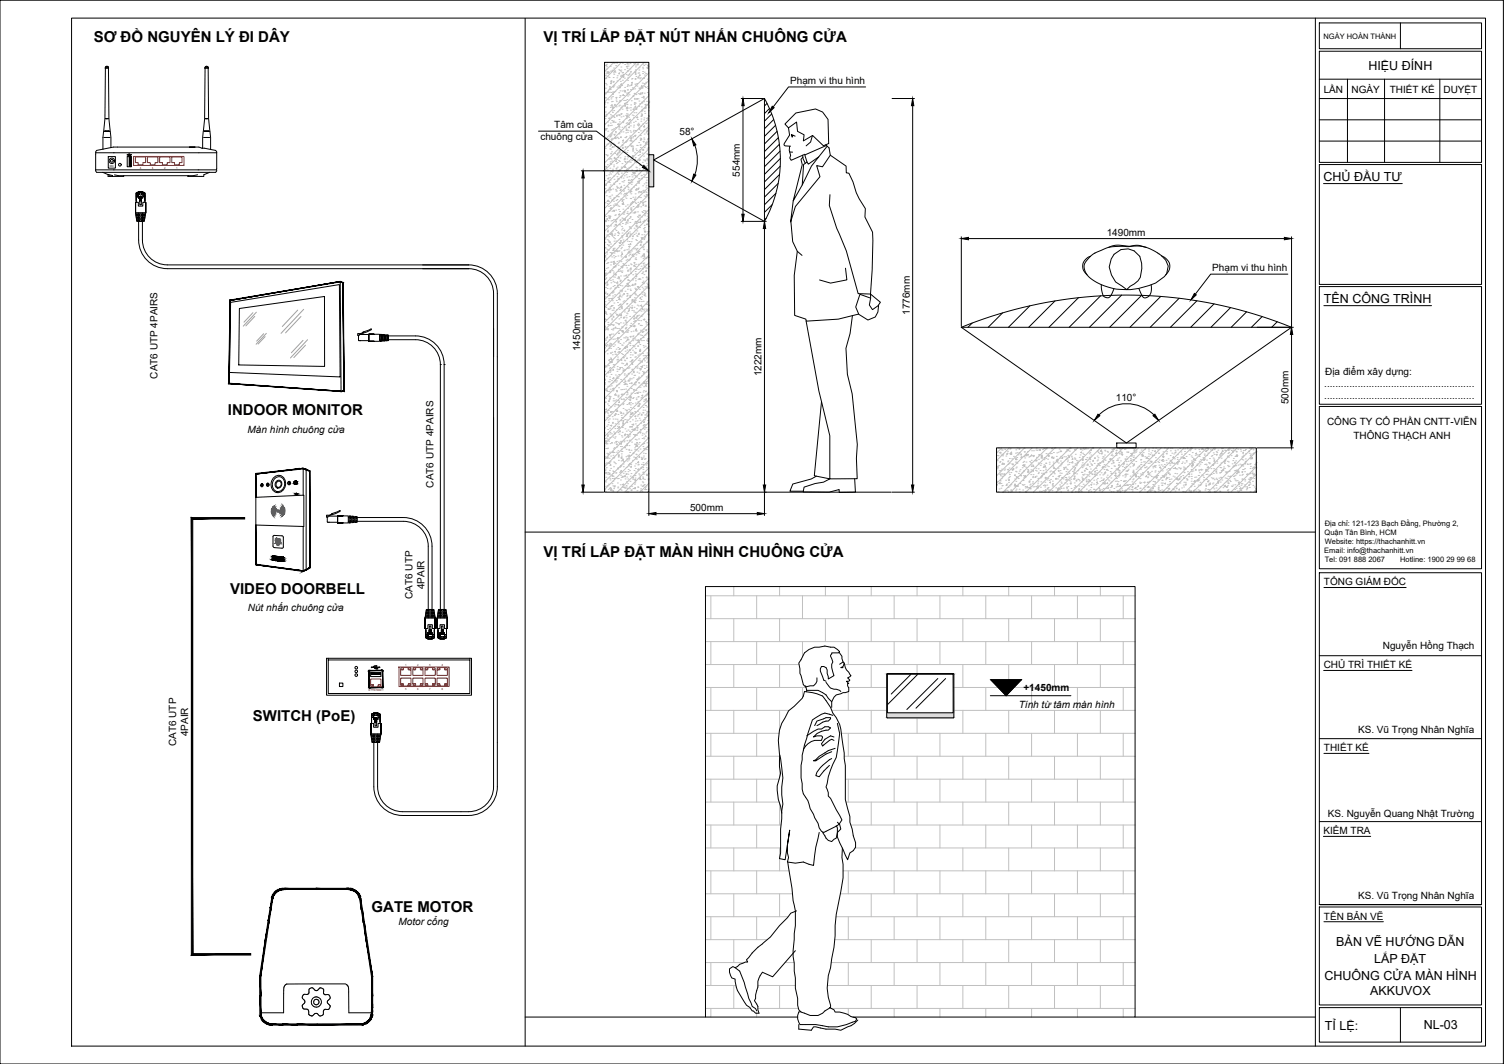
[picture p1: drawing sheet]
<svg xmlns="http://www.w3.org/2000/svg" width="420mm" height="297mm" viewBox="0 0 420 297" stroke-linecap="round" stroke-linejoin="round" font-family="sans-serif">
<defs><g id="words">
<g font-size="4.2">
<text x="26.2" y="11.9">SƠ ĐỒ NGUYÊN LÝ ĐI DÂY</text>
<text x="151.9" y="11.9">VỊ TRÍ LẮP ĐẶT NÚT NHẤN CHUÔNG CỬA</text>
<text x="63.7" y="115.9">INDOOR MONITOR</text>
<text x="151.9" y="155.4">VỊ TRÍ LẮP ĐẶT MÀN HÌNH CHUÔNG CỬA</text>
<text x="64.3" y="165.8">VIDEO DOORBELL</text>
<text x="70.7" y="201.2">SWITCH (PoE)</text>
<text x="103.8" y="254.5">GATE MOTOR</text>
</g>
<g font-size="3.5">
<text x="382.3" y="19.5">HIỆU ĐÍNH</text>
<text x="369.7" y="50.5">CHỦ ĐẦU TƯ</text>
<text x="369.8" y="84.6">TÊN CÔNG TRÌNH</text>
<text x="373.3" y="264">BẢN VẼ HƯỚNG DẪN</text>
<text x="383.9" y="268.8">LẮP ĐẶT</text>
<text x="370" y="273.6">CHUÔNG CỬA MÀN HÌNH</text>
<text x="382.8" y="277.8">AKKUVOX</text>
<text x="370.1" y="287.4">TỈ LỆ:</text>
<text x="397.7" y="287.4">NL-03</text>
</g>
<g font-size="2.8">
<text x="220.7" y="23.4">Phạm vi thu hình</text>
<text x="369.8" y="26.1">LẦN</text>
<text x="377.6" y="26">NGÀY</text>
<text x="388.3" y="26.1">THIẾT KẾ</text>
<text x="403.2" y="26">DUYỆT</text>
<text x="154.8" y="35.7">Tâm của</text>
<text x="151" y="39.1">chuông cửa</text>
<text x="189.8" y="37.7">58°</text>
<text x="206.7" y="49.3" transform="rotate(-90 206.7 49.3)">554mm</text>
<text x="309.2" y="65.8">1490mm</text>
<text x="338.7" y="75.6">Phạm vi thu hình</text>
<text x="254.1" y="88" transform="rotate(-90 254.1 88)">1776mm</text>
<text x="162.1" y="98" transform="rotate(-90 162.1 98)">1450mm</text>
<text x="44" y="105.7" transform="rotate(-90 44 105.7)">CAT6 UTP 4PAIRS</text>
<text x="212.8" y="105.1" transform="rotate(-90 212.8 105.1)">1222mm</text>
<text x="370.2" y="104.8">Địa điểm xây dựng:</text>
<text x="311.7" y="111.9">110°</text>
<text x="360" y="112.8" transform="rotate(-90 360 112.8)">500mm</text>
<text x="370" y="108.1">......................................................</text>
<text x="370" y="111.4">......................................................</text>
<text x="370.7" y="118.6">CÔNG TY CỔ PHẦN CNTT-VIỄN</text>
<text x="69.2" y="121">Màn hình chuông cửa</text>
<text x="378.1" y="122.5">THÔNG THẠCH ANH</text>
<text x="121.1" y="136.1" transform="rotate(-90 121.1 136.1)">CAT6 UTP 4PAIRS</text>
<text x="192.8" y="142.6">500mm</text>
<text x="115.2" y="167.2" transform="rotate(-90 115.2 167.2)">CAT6 UTP</text>
<text x="118.6" y="164.5" transform="rotate(-90 118.6 164.5)">4PAIR</text>
<text x="369.9" y="163.4">TỔNG GIÁM ĐỐC</text>
<text x="69.2" y="170.6">Nút nhấn chuông cửa</text>
<text x="386.3" y="181.2">Nguyễn Hồng Thạch</text>
<text x="369.8" y="186.6">CHỦ TRÌ THIẾT KẾ</text>
<text x="284.6" y="197.7">Tính từ tâm màn hình</text>
<text x="285.9" y="192.8">+1450mm</text>
<text x="49.2" y="208.3" transform="rotate(-90 49.2 208.3)">CAT6 UTP</text>
<text x="52.6" y="205.6" transform="rotate(-90 52.6 205.6)">4PAIR</text>
<text x="369.9" y="209.7">THIẾT KẾ</text>
<text x="379.4" y="204.7">KS. Vũ Trọng Nhân Nghĩa</text>
<text x="369.7" y="232.9">KIỂM TRA</text>
<text x="370.9" y="228.1">KS. Nguyễn Quang Nhật Trường</text>
<text x="379.4" y="251.1">KS. Vũ Trọng Nhân Nghĩa</text>
<text x="369.9" y="256.7">TÊN BẢN VẼ</text>
<text x="111.3" y="258.2">Motor cổng</text>
</g>
<g font-size="2.1">
<text x="369.7" y="10.9">NGÀY HOÀN THÀNH</text>
<text x="370" y="149.4">Quận Tân Bình, HCM</text>
<text x="370.1" y="146.9">Địa chỉ: 121-123 Bạch Đằng, Phường 2,</text>
<text x="370" y="154.4">Email: info@thachanhitt.vn</text>
<text x="370.1" y="151.9">Website: https://thachanhitt.vn</text>
<text x="370.1" y="157">Tel: 091 888 2067</text>
<text x="391.1" y="157">Hotline: 1900 29 99 68</text>
</g>
<text font-size=".8" x="30.7" y="46.5">DC</text>
<g font-size=".8" fill="#f00">
<text x="39.1" y="47.1">4</text>
<text x="42.4" y="47.1">3</text>
<text x="45.8" y="47.1">2</text>
<text x="49.2" y="47.1">1</text>
<text x="113.2" y="185.8">1</text>
<text x="116.5" y="185.8">2</text>
<text x="119.9" y="185.8">3</text>
<text x="123.3" y="185.8">4</text>
<text x="102.9" y="192.8">ETHERNET</text>
<text x="113.2" y="192.6">5</text>
<text x="116.5" y="192.6">6</text>
<text x="119.9" y="192.6">7</text>
<text x="123.3" y="192.6">8</text>
</g>
</g></defs>
<!-- layer: 0 -->
<g fill="none" stroke="#000" stroke-width=".28">
<path d="M0 .1h420v296.9h-420zM20 5.1h395v286.9h-395zM146.7 5.1v286.9M168.9 17.4h12.4v120h-12.4zM367.5 5.1v286.9M368.6 14.3h45.3v31h-45.3zM368.6 6.4h45.3v7.2h-45.3zM391.2 6.4v7.2M150.4 36.6h16.2l13.1 9.9M207.1 27.5h6.2M207.6 29.5v30.3M213.6 27.5l-31 17.2 31 17.1"/>
<path d="M213.6 27.5v34.3M213.6 27.5a35.4 35.4 0 0 1 0 34.3M214.3 28.9l-.7 .7M215 30.3l-1.4 1.4M215.6 31.8l-2 2M216.1 33.4l-2.5 2.5M216.7 35l-3.1 3.1M217.1 36.7l-3.5 3.5M217.4 38.4l-3.8 3.9M220.3 35.7l.3 2-1.6 2.7 .3 .3 1.6 .1M221.5 37.8l-.2 .5-.2-.7 1 .4M222.3 31.5l5.5-1.1 2 .9 1.5 2 .2 6.8-1.5 .6-3-2.9-2.6 1.5 .2-1.7-1.8-.9-.3-2.6-2.2 1.6-1-1.1z"/>
<path d="M226.9 37.9l-.4 1.8-1.3 1M241.8 24.3h-21.5l-4.3 5.6M249.2 27.5h6.3M255 29.5v105.9M368.6 27.5h45.3M368.6 22.1h45.3M368.6 33.5h45.3M368.6 39.4h45.3M376.4 22.1v23.2M386.8 22.1v23.2M402.2 22.1v23.2M30.2 43.7h2v3.2h-2z"/>
<path d="M35.6 43.2h.1M35.6 43.2l.7-.2-.5 .2h.9l-.8 .1 .3 .1M35.6 43.3l.6 .1M35.6 46.6h1M36.1 43.8h.4v2.6h-.4zM36.2 43.5l.2-.1zM36.6 46.5l.1-2.7-1.1-.1v2.8M162.4 47.7h18.9M162.9 49.7v85.7M181.3 43.2h1.3v9h-1.3zM194.1 40.6a12.2 12.2 0 0 1 0 8.1M215.7 57.1l-2.1 2.2"/>
<path d="M216.7 54l-3.1 3.2M217.4 51.2l-3.8 3.8M217.7 40.3l-4.1 4.1M217.8 48.7l-4.2 4.2M217.9 42.2l-4.3 4.4M218 46.4l-4.4 4.4M218 44.2l-4.4 4.5M220.6 40.9v1.5l.8 .1M220.6 42.4l.3 1-.3 .7 .4 .7 3.8-1.7M224.2 43.3l.2 1.1 .6 1.2M228.7 43.8l-2.9 2-.4-.6M230.7 40.4l.9 .9 .4 2-2.2 3.3-1.7-.4 1 3.1-6.9 8.4-1.3 4.3 .7-5.9"/>
<path d="M230.9 40.6l-6.1 2.7 .6 1.9-.9 .7-.4 5.7-2.5 4.5 2.5-10.2-.3-1.4 .5-.6M231.1 40.8l-4.4 5.6-2.6 5.2M232 43.3l4.4 3.1v1.8l.8 .2 1.1 2.4 .9 3 2.5 4.4-.1 2.4 2.2 4.2-.2 10.6-.4 6.7 2.8 2.3-.7 1-1.6 1.1-.8-1.4 .3-1.9v-1.1l-3.5-.1-3.3-12-2.7-6.3-2-6.3 .2-3M368.6 45.9h45.3v33.5h-45.3zM369.7 51.3h22M38.7 61.8h1.1M46.7 74h84.2M46.7 75h84.2M95 78.6l.3 30.7M207.1 61.8h6.2M213.6 63.8v71.6M213.8 61.8h.3"/>
<path d="M214 60.9l-.4 .5M220.9 61.8l.5 5.6 1.3 2.8 1.3 1.1M222.7 70.2l-.8 6.7 .1 11.1 3.1 1.1 .1 .6 9-.6 5.7-1.4M236.2 74.9l.4 3.2-4.6 .9-3.1-.8M268.6 66.1v25M270.6 66.6h88.2M304.7 71.5l-.1 .1a2.85 2.85 0 0 0-1.2 4.8l.3 .3M307.7 79.5a3.9 3.9 0 0 0 .9 3.4l.8 .2a1.63 1.63 0 0 0 1.4-1.5l.4-1M315.4 68.8a6.6 6.6 0 0 1 4.9 .3M315.6 68.8l-3.7-.4-2.2 .7M321.6 79.5a2.85 2.85 0 0 1-1.2 3.6 1.02 1.02 0 0 1-1.5-.9l-.7-1.6M324.5 71.3a3.7 3.7 0 0 1 .8 5.9l-2.5 1.8a19.7 19.7 0 0 1-8 1.9l.9-1a4.8 4.8 0 0 0 3.3-4.9l-.1-1.5a4.4 4.4 0 0 0-3.7-4 4.4 4.4 0 0 0-4.8 2.8l-.5 2.2 .6 2.3 1.2 1.9 3.1 2.2-.9-.1a14.6 14.6 0 0 1-10.3-4.2 3.1 3.1 0 0 1 .6-4.6 13.6 13.6 0 0 1 6.6-3.1l7.9-.2a13.2 13.2 0 0 1 6.2 2.9 2.96 2.96 0 0 1 .7 5.2"/>
<path d="M359.8 76.5h-21.6l-4.3 5.6M360.8 66.1v25M64.4 84.4l30.4-5 .2 25.8-30.9-1.2zM66.9 86.1l23.7-3.3 .1 19.5-24-.4zM238.1 88.1l-.6 5-1.2 4.1 .4 7.3 1.4 5.4 1.4 14.2-.3 3.8 .3 5.7-7.7 .1v-12l-3-12.5-3.6-19.5M243.1 83.2l-2.9-1-1.1 3.5 .8 2.1 2.6 1.5 2-.8 .7-1.4 .2-1.9M268.6 91.4a122.8 122.8 0 0 1 92.2 0l-46.1 32.3zM268.6 91.4h92.7M271.6 90.2l-1.2 1.2M280.1 87.4l-4 4M287.7 85.4l-6 6M294.7 84l-7.3 7.4"/>
<path d="M301.3 83.1l-8.3 8.3M307.5 82.6l-8.8 8.8M313.3 82.4l-9 9M318.9 82.5l-8.9 8.9M324.3 82.7l-8.6 8.7M329.4 83.3l-8.1 8.1M334.4 84l-7.4 7.4M339.2 84.8l-6.6 6.6M343.8 85.9l-5.5 5.5M348.3 87.1l-4.4 4.3M352.6 88.4l-3 3M356.8 89.8l-1.5 1.6"/>
<path d="M360.8 93.4v29.6M368.6 80h45.3v32.9h-45.3zM369.8 85.3h30.1M229.5 112.1l-2 20.7 4.3 .9-1.7 .9-2.4 .4-3.1 1-.2 1.3 7.2 .1 2.8-.7v.8l4.6-.1-.2-3.7M307 115.8a11 11 0 0 1 15.4 0M368.6 113.5h45.3v45.3h-45.3zM73.2 135.2l.2 .2-.3 .3-.2-.2zM76.7 133.2a2 2 0 0 1 2.4-.1 2 2 0 0 1 .6 2.4 2.06 2.06 0 0 1-2.4 2 2.06 2.06 0 0 1-1.5-2.7l.1-.7zM76.9 133.5a1.69 1.69 0 0 1 2.1 0 1.69 1.69 0 0 1 .5 2 1.75 1.75 0 0 1-2.1 1.7 1.75 1.75 0 0 1-1.3-2.4zM77.3 134.3a1 1 0 0 1 1.4 .3 1 1 0 0 1-.4 1.4 1 1 0 0 1-1.4-.3 1 1 0 0 1 .4-1.4zM77.5 134.5a.77 .77 0 0 1 1 .9 .77 .77 0 0 1-1.3 .3l-.1-.7zM84.7 138.2l-13.2 .6v7.8l13.2 .4"/>
<path d="M84.7 130.8v7.4M84.7 138.2l.2 .1v8.7h-.2M85.5 131.1v28M162.4 137.4h6.2M181.3 137.4h67.7M181.3 137.7v6.2M213.6 137.7v6.2M228.1 132.9l-1.5 .8-5.1 1.4-.8 2h3.7M249.2 137.4h6.3M278.4 125h72.6v12.4h-72.6zM312 123.7h5.4v1.3h-5.4zM351.2 125h10.1"/>
<path d="M76.3 155.2l.1 .2zM76.3 155.7l.1 .2zM76.3 156.2l.1 .2zM76.4 149.6h2.4l.3 .2v3.2l-2.4-.1-.4-.2zM76.6 155.3l.2 .2zM76.6 155.8l.2 .1zM76.6 156.2l.2 .2zM77 155.3l.2 .2zM77 155.8l.2 .2zM77 156.3l.2 .2zM77.4 155.4l.2 .2zM77.4 155.9l.2 .1z"/>
<path d="M77.4 156.3l.2 .2zM77.8 155.4l.2 .2zM77.8 155.9l.2 .2zM77.8 156.4l.2 .2zM78.2 155.5l.1 .2zM78.2 155.9l.1 .2zM78.2 156.4l.1 .2zM78.6 155.5l.2 .2zM78.6 156l.2 .2zM78.6 156.5l.2 .2zM79 155.6l.2 .2zM79 156l.2 .2z"/>
<path d="M79 156.5l.2 .2zM84.7 147v12.4M146.7 148.5h220.8M183.3 143.4h28.3M368.6 159.9h45.3v92.6h-45.3zM369.9 164h22.9M91.2 183.8h40.5v10.3h-40.5zM91.7 184.2h39.6v9.4h-39.6zM91.7 183.8v.4M94.8 190.7h1v1h-1zM103.6 187.7h2.7l.1 1.1-2.7 .1zM103.7 187.9h2.6v.4h-2.6z"/>
<path d="M104.3 186.1l1-.2v.1h-.6l-.4 .3h1.9h-1.7l.5 .3h.6v.2l-.6-.1-.6-.4-.6 .1 .5-.3M131.3 183.8v.4M247.8 188.1h18.6v12.2h-18.6zM247.9 188.2h18.4v10.8h-18.4zM254.4 188.3l-5.4 5.5M256.3 188.3l-8.3 8.3M262 189.4l-8.7 8.7M264.2 189.4l-8.3 8.3M276.7 194.2h22.5M276.8 189.8h8.5l-4.2 4.4zM368.6 183.1h45.3M369.8 187.2h24.7"/>
<path d="M368.6 206.2h45.3M369.9 210.3h12.5M112.4 227.7h18.5M130.9 226.6h-18.5M368.6 229.4h45.3M369.7 233.5h13.2M102 259.6l1.4 9.4M368.6 253.2h45.3v27.4h-45.3zM368.6 252.5h45.3M369.9 257.3h16.6M84.5 278.8l.6 .5M85.1 280a.92 .92 0 0 0-.7 .8 .92 .92 0 0 0 .6 .9"/>
<path d="M85.1 279.3l.1 .3M85.2 279.6l-.1 .4M85.7 277.6a.85 .85 0 0 0-1 .1 .85 .85 0 0 0-.2 1.1M88.4 279l.7 .5M88.5 279a.76 .76 0 0 0-.9 .8 .76 .76 0 0 0 .9 .7 .76 .76 0 0 0 .6-1M88.7 278.4a1.42 1.42 0 0 0-1.7 1.5 1.42 1.42 0 0 0 1.9 1.2M88.7 278.3a1.42 1.42 0 0 1 1.1 1.3 1.42 1.42 0 0 1-.9 1.5M90.4 277.3l.2 .2M90.4 276.9v.4M90.4 276.9a.86 .86 0 0 0-.6-1.1 .86 .86 0 0 0-1.1 .6h-.7a.92 .92 0 0 0-1.2-.5 .92 .92 0 0 0-.5 1.2l-.6 .5M90.5 277.5l.1 .1a1.59 1.59 0 0 1 1.6 .7 1.14 1.14 0 0 1-.7 1.2v.1M91.4 279.6l.1 .3a1.09 1.09 0 0 1 .4 1.8l-.2 .1a1.07 1.07 0 0 0-1.3 .3"/>
<path d="M96.8 274.9l-.3-.2h-16.3a1.67 1.67 0 0 0-1 2v6h-6.4M96.8 274.8l.1 .1M96.9 274.9l.1 .2M97 275.1l.4 1 .1 6.6h6.4M85 281.7a1.05 1.05 0 0 1 1.1 .3 1.05 1.05 0 0 1 .2 1.2l.2 .2M86.5 283.4l.6 .2 .3-.1M87.6 283.3l-.2 .2M87.8 283.1l-.2 .2M87.8 283.1a.84 .84 0 0 1 1.4 .4M90.3 283.2l-.7 .4-.4-.1M90.3 282.7v.3M90.3 283v.2"/>
<path d="M90.3 282.4v.3M90.4 282.1l-.1 .3M146.7 283.9h50.4M222.8 283.9h-25.7v-120.1h120v120.1h-78.8M317.1 283.9h50.4M368.6 281.3h45.3v9.6h-45.3zM391.2 281.3v9.6"/>
<circle cx="31.2" cy="44.9" r=".77"/>
<circle cx="31.2" cy="44.9" r=".39"/>
<circle cx="33.5" cy="46" r=".38"/>
<circle cx="73.2" cy="135.4" r=".41"/>
<circle cx="74.8" cy="135.3" r=".42"/>
<circle cx="74.8" cy="135.3" r=".34"/>
<circle cx="74.9" cy="135.4" r=".14"/>
<circle cx="80.8" cy="134.8" r=".45"/>
<circle cx="80.8" cy="134.8" r=".38"/>
<circle cx="80.8" cy="134.9" r=".14"/>
<circle cx="82.6" cy="134.7" r=".45"/>
<circle cx="82.8" cy="137.9" r=".15"/>
<circle cx="99.5" cy="188.5" r=".37"/>
<circle cx="99.5" cy="187.4" r=".37"/>
<circle cx="99.5" cy="186.4" r=".37"/>
</g>
<!-- layer: RJ45 -->
<g fill="none" stroke="#f00" stroke-width=".28">
<path d="M37.8 43.8h2.9v1.6h-.8v.6h-1.3v-.6h-.8zM41.2 43.8h2.9v1.6h-.8v.6h-1.3v-.6h-.8zM44.6 43.8h2.9v1.6h-.8v.6h-1.3v-.6h-.8zM48 43.8h2.9v1.6h-.8v.6h-1.3v-.6h-.8zM103.5 189.6h2.9v1.5h-.7v.7h-1.4v-.7h-.8zM103.6 191.2h.7v.5h-.7zM105.7 191.2h.7v.5h-.7zM111.9 187h.8v-.6h1.3v.6h.8v1.5h-2.9zM111.9 189.3h2.9v1.6h-.8v.6h-1.3v-.6h-.8zM112 191h.7v.4h-.7zM112 186.5h.7v.4h-.7zM114.1 191h.7v.4h-.7z"/>
<path d="M114.1 186.5h.7v.4h-.7zM115.3 187h.8v-.6h1.3v.6h.8v1.5h-2.9zM115.3 189.3h2.9v1.6h-.8v.6h-1.3v-.6h-.8zM115.4 191h.6v.4h-.6zM115.4 186.5h.6v.4h-.6zM117.5 191h.7v.4h-.7zM117.5 186.5h.7v.4h-.7zM118.7 187h.8v-.6h1.3v.6h.8v1.5h-2.9zM118.7 189.3h2.9v1.6h-.8v.6h-1.3v-.6h-.8zM118.7 191h.7v.4h-.7zM118.7 186.5h.7v.4h-.7zM120.9 191h.7v.4h-.7z"/>
<path d="M120.9 186.5h.7v.4h-.7zM122.1 187h.8v-.6h1.3v.6h.8v1.5h-2.9zM122.1 189.3h2.9v1.6h-.8v.6h-1.3v-.6h-.8zM122.1 186.5h.7v.4h-.7zM122.1 191h.7v.4h-.7zM124.3 191h.6v.4h-.6zM124.3 186.5h.6v.4h-.6z"/>
</g>
<!-- layer: 0 -->
<g fill="#000" stroke="#000" stroke-width=".28">
<path d="M207.6 27.5l.3 2h-.7zM215.7 29.7l.6 .4-1.5 1.4zM255 27.5l.3 2h-.7zM162.9 47.7l.3 2h-.7zM179.9 46.2l1.4 1.5-1.8-1zM193.3 38.7l1.1 1.7-.6 .3zM193.8 48.6l.6 .3-1.1 1.7zM207.2 59.8h.7l-.3 2zM213.6 61.8l.3 2h-.7zM268.6 66.6l2-.3v.6zM358.8 66.3l2 .3-2 .3zM333.7 81.9l.5 .4-1.5 1.4z"/>
<path d="M360.8 91.4l.3 2h-.6zM306.7 115.6l.5 .5-1.5 1.3zM322.1 116.1l.5-.5 1.1 1.8zM73.1 135.4h.3l-.2 .1zM73.2 135.2l.2 .2h-.3zM82.5 135.2h.2zM82.7 137.9h.2zM82.7 137.8h.2zM82.7 138h.2zM162.5 135.4h.7l-.3 2zM213.2 135.4h.7l-.3 2zM254.6 135.4h.7l-.3 2z"/>
<path d="M360.5 123h.6l-.3 2zM76.2 155.2h.2zM76.2 155.7h.2zM76.6 155.8h.2zM76.6 156.2h.2zM77 156.3h.2zM77.4 155.8h.2zM77.8 156.4h.1zM78.2 155.9h.1zM78.6 155.5h.2zM78.6 156.5h.2zM79 155.8h.2z"/>
<path d="M79 156.2h.2zM79 156.7h.2zM181.3 143.4l2-.3v.6zM211.6 143.1l2 .3-2 .3zM276.8 189.8h8.5l-4.2 4.4z"/>
<path d="M36.1 43.8l.4 2.6v-2.6zM36.1 43.8l.4 2.6h-.4z"/>
<path d="M95 78.7l.9 .2zM95 78.6l.9 .3zM64.4 83.9l30.6-5.3zM64.3 83.8l30.7-5.2zM64.3 83.8l-.3 23.2zM64.3 83.8l-.4 23.3zM63.9 107.1l31.4 2.1zM63.9 107.1l31.4 2.2zM95.3 109.2l.7-.1zM95.3 109.3l.8-.1zM95.8 79l.3 30.2zM95.8 79l.1-.1 .2 30.3z"/>
<path d="M71.5 132.2v.2l13.2-1.7zM71.5 132.4l13.2-1.7v.2z"/>
<path d="M71.4 132.3l.2 6.5v-6.5zM71.4 132.3l.2 6.5h-.2z"/>
<path d="M73.1 135.4l-.2 .1h.3zM72.9 135.5h.3l-.1 .2z"/>
<path d="M82.6 134.3h.1zM82.5 134.3h.2z"/>
<path d="M82.5 134.3h.2zM82.5 134.3h.2z"/>
<path d="M82.5 134.3h.3zM82.4 134.3h.4z"/>
<path d="M82.5 135.2h.3zM82.5 135.2h.2z"/>
<path d="M82.4 135.2h.4zM82.4 135.2h.4z"/>
<path d="M82.4 134.3h.4zM82.4 134.3h.4z"/>
<path d="M82.4 134.3l.5 .1zM82.4 134.4h.5z"/>
<path d="M82.4 135.2h.4zM82.4 135.2h.4z"/>
<path d="M82.4 135.1h.4zM82.4 135.1l.4 .1z"/>
<path d="M82.7 137.8h.2zM82.7 137.8h.2z"/>
<path d="M82.7 138h.2zM82.7 138h.2z"/>
<path d="M82.4 134.4h.5zM82.3 134.4h.6z"/>
<path d="M82.7 137.8h.2zM82.7 137.8h.2z"/>
<path d="M82.7 137.8h.2zM82.7 137.8h.2z"/>
<path d="M82.7 138h.2zM82.7 138h.2z"/>
<path d="M82.3 134.4h.6zM82.3 134.4h.6z"/>
<path d="M82.3 135.1h.6zM82.3 135.1h.5z"/>
<path d="M82.7 138h.2zM82.7 138h.2z"/>
<path d="M82.3 135.1h.6zM82.3 135.1h.6z"/>
<path d="M82.7 137.8h.2zM82.7 137.8h.2z"/>
<path d="M82.7 137.8h.2zM82.7 137.8h.2zM82.7 137.8h.2z"/>
<path d="M82.7 138h.2zM82.7 138h.2z"/>
<path d="M82.7 137.8h.2zM82.7 137.8h.2z"/>
<path d="M82.7 138h.2zM82.7 138h.2zM82.7 138h.2zM82.7 138h.2z"/>
<path d="M82.7 137.8l.2 .1zM82.7 137.8l.2 .1z"/>
<path d="M82.7 137.9h.2zM82.7 137.9h.2z"/>
<path d="M82.7 137.9h.2zM82.7 137.9h.2z"/>
<path d="M82.7 137.9l.2 .1zM82.7 137.9l.2 .1z"/>
<path d="M82.7 138h.2zM82.7 138h.2z"/>
<path d="M82.3 134.4h.6zM82.3 134.4h.6z"/>
<path d="M82.7 137.9h.2zM82.7 137.9h.2z"/>
<path d="M82.7 137.9h.2zM82.7 137.9h.2zM82.6 137.9h.3z"/>
<path d="M82.6 137.9h.3zM82.6 137.9h.3z"/>
<path d="M82.3 134.4l.7 .1zM82.3 134.4l.7 .1z"/>
<path d="M82.3 135h.6zM82.3 135l.6 .1z"/>
<path d="M82.3 135h.7zM82.3 135h.6z"/>
<path d="M82.3 134.5h.7zM82.3 134.5h.7z"/>
<path d="M82.2 134.5l.8 .1zM82.2 134.5l.8 .1z"/>
<path d="M82.2 135h.8zM82.2 135h.8z"/>
<path d="M82.2 134.9h.8zM82.2 134.9l.8 .1z"/>
<path d="M82.2 134.6h.8zM82.2 134.6h.8z"/>
<path d="M82.2 134.6l.8 .1zM82.2 134.6l.8 .1z"/>
<path d="M82.2 134.9h.8zM82.2 134.9h.8z"/>
<path d="M82.2 134.7h.8zM82.2 134.7h.8z"/>
<path d="M82.2 134.7l.8 .1zM82.2 134.7l.8 .1z"/>
<path d="M82.2 134.8h.8zM82.2 134.8l.8 .1z"/>
<path d="M82.2 134.8h.8zM82.2 134.8h.8z"/>
<path d="M82.2 134.8h.8zM82.2 134.8h.8z"/>
<path d="M84.7 130.7v.2l.9 .1zM84.7 130.9l.9 .1-.1 .2z"/>
<path d="M85.6 131l-.1 .2 1.1 .3zM85.5 131.2l1.1 .3-.1 .1z"/>
<path d="M86.5 131.5l.1 27v-27zM86.5 131.5l.1 27h-.1z"/>
<path d="M53.8 144.9h14.5v-.4zM53.5 144.5h14.8l-14.5 .4zM53.5 144.5l.3 121.7v-121.3zM53.5 144.5l.3 121.7-.3 .4zM53.8 266.2l-.3 .4 16.5-.4zM53.5 266.6l16.5-.4v.4z"/>
<path d="M71.5 157.5v.2l13.2 1.6zM71.5 157.7l13.2 1.6v.2z"/>
<path d="M71.4 146.6l.2 11v-11zM71.4 146.6l.2 11h-.2z"/>
<path d="M76.2 155.2l.2 .1zM76.2 155.2l.2 .1z"/>
<path d="M76.2 155.7h.2zM76.2 155.7h.2z"/>
<path d="M76.2 156.2h.2zM76.2 156.2h.2z"/>
<path d="M76.2 155.4h.2zM76.2 155.4h.2z"/>
<path d="M76.2 155.9h.2zM76.2 155.9h.2z"/>
<path d="M76.2 156.4h.2zM76.2 156.4h.2z"/>
<path d="M76.2 155.3h.2zM76.2 155.3h.2z"/>
<path d="M76.2 155.4h.2zM76.2 155.4h.2z"/>
<path d="M76.2 155.7l.2 .1zM76.2 155.7l.2 .1z"/>
<path d="M76.2 155.9h.2zM76.2 155.9h.2z"/>
<path d="M76.2 156.2h.2zM76.2 156.2h.2z"/>
<path d="M76.2 156.3h.2zM76.2 156.3l.2 .1z"/>
<path d="M76.2 155.3h.2zM76.2 155.3h.2z"/>
<path d="M76.2 155.3h.2zM76.2 155.3h.2z"/>
<path d="M76.2 155.3l.2 .1zM76.2 155.3l.2 .1z"/>
<path d="M76.2 155.4h.2zM76.2 155.4h.2z"/>
<path d="M76.2 155.8h.2zM76.2 155.8h.2z"/>
<path d="M76.2 155.8h.2zM76.2 155.8h.2z"/>
<path d="M76.2 155.8l.2 .1zM76.2 155.8l.2 .1z"/>
<path d="M76.2 155.9h.2zM76.2 155.9h.2z"/>
<path d="M76.2 156.2h.2zM76.2 156.2h.2z"/>
<path d="M76.2 156.2l.2 .1zM76.2 156.2l.2 .1z"/>
<path d="M76.2 156.3h.2zM76.2 156.3h.2z"/>
<path d="M76.2 156.3h.2zM76.2 156.3h.2z"/>
<path d="M76.2 155.3h.2zM76.2 155.3h.2z"/>
<path d="M76.2 155.8h.2zM76.2 155.8h.2z"/>
<path d="M76.2 156.3h.2zM76.2 156.3h.2z"/>
<path d="M76.6 155.3h.2zM76.6 155.3h.2z"/>
<path d="M76.6 155.8h.2zM76.6 155.8h.2z"/>
<path d="M76.6 156.2h.2zM76.6 156.2h.2z"/>
<path d="M76.6 155.3h.2zM76.6 155.3h.2z"/>
<path d="M76.6 155.5h.2zM76.6 155.5h.2z"/>
<path d="M76.6 155.8h.2zM76.6 155.8h.2z"/>
<path d="M76.6 155.9h.2zM76.6 155.9l.2 .1z"/>
<path d="M76.6 156.2l.2 .1zM76.6 156.2l.2 .1z"/>
<path d="M76.6 156.4h.2zM76.6 156.4h.2z"/>
<path d="M76.6 155.3h.2zM76.6 155.3h.2z"/>
<path d="M76.6 155.4h.2zM76.6 155.4l.2 .1z"/>
<path d="M76.6 155.8h.2zM76.6 155.8h.2z"/>
<path d="M76.6 155.9h.2zM76.6 155.9h.2z"/>
<path d="M76.6 156.3h.2zM76.6 156.3h.2z"/>
<path d="M76.6 156.4h.2zM76.6 156.4h.2z"/>
<path d="M76.6 155.3l.2 .1zM76.6 155.3l.2 .1z"/>
<path d="M76.6 155.4h.2zM76.6 155.4h.2z"/>
<path d="M76.6 155.4h.2zM76.6 155.4h.2z"/>
<path d="M76.6 155.4h.2zM76.6 155.4h.2z"/>
<path d="M76.6 155.8h.2zM76.6 155.8h.2z"/>
<path d="M76.6 155.8l.2 .1zM76.6 155.8l.2 .1z"/>
<path d="M76.6 155.9h.2zM76.6 155.9h.2z"/>
<path d="M76.6 155.9h.2zM76.6 155.9h.2z"/>
<path d="M76.6 156.3h.2zM76.6 156.3h.2z"/>
<path d="M76.6 156.3h.2zM76.6 156.3h.2z"/>
<path d="M76.6 156.3l.2 .1zM76.6 156.3l.2 .1z"/>
<path d="M76.6 156.4h.2zM76.6 156.4h.2z"/>
<path d="M77 155.3l.2 .1zM77 155.3l.2 .1z"/>
<path d="M77 155.5h.2zM77 155.5h.2z"/>
<path d="M77 155.8h.2zM77 155.8h.2z"/>
<path d="M77 156h.2zM77 156h.2z"/>
<path d="M77 156.3h.2zM77 156.3h.2z"/>
<path d="M77 156.5h.2zM77 156.5h.2z"/>
<path d="M77 155.4h.2zM77 155.4h.2z"/>
<path d="M77 155.8l.2 .1zM77 155.8l.2 .1z"/>
<path d="M77 156.3h.2zM77 156.3h.2z"/>
<path d="M77 155.4h.2zM77 155.4h.2z"/>
<path d="M77 155.5h.2zM77 155.5h.2z"/>
<path d="M77 155.9h.2zM77 155.9h.2z"/>
<path d="M77 156h.2zM77 156h.2z"/>
<path d="M77 156.3h.2zM77 156.3h.2z"/>
<path d="M77 156.4h.2zM77 156.4l.2 .1z"/>
<path d="M77 155.4h.2zM77 155.4h.2z"/>
<path d="M77 155.4l.2 .1zM77 155.4l.2 .1z"/>
<path d="M77 155.5h.2zM77 155.5h.2z"/>
<path d="M77 155.5h.2zM77 155.5h.2z"/>
<path d="M77 155.9h.2zM77 155.9h.2z"/>
<path d="M77 155.9h.2zM77 155.9h.2z"/>
<path d="M77 155.9l.2 .1zM77 155.9l.2 .1z"/>
<path d="M77 156h.2zM77 156h.2z"/>
<path d="M77 156.3l.2 .1zM77 156.3l.2 .1z"/>
<path d="M77 156.4h.2zM77 156.4h.2z"/>
<path d="M77 156.4h.2zM77 156.4h.2z"/>
<path d="M77 156.4h.2zM77 156.4h.2z"/>
<path d="M77.4 155.4h.2zM77.4 155.4h.2z"/>
<path d="M77.4 155.8l.2 .1zM77.4 155.8l.2 .1z"/>
<path d="M77.4 156.3h.2zM77.4 156.3h.2z"/>
<path d="M77.4 155.4h.2zM77.4 155.4h.2z"/>
<path d="M77.4 155.6h.2zM77.4 155.6h.2z"/>
<path d="M77.4 155.9h.2zM77.4 155.9h.2z"/>
<path d="M77.4 156h.2zM77.4 156l.2 .1z"/>
<path d="M77.4 156.3l.2 .1zM77.4 156.3l.2 .1z"/>
<path d="M77.4 156.5h.2zM77.4 156.5h.2z"/>
<path d="M77.4 155.4h.2zM77.4 155.4h.2z"/>
<path d="M77.4 155.5h.2zM77.4 155.5l.2 .1z"/>
<path d="M77.4 155.9h.2zM77.4 155.9h.2z"/>
<path d="M77.4 156h.2zM77.4 156h.2z"/>
<path d="M77.4 156.4h.2zM77.4 156.4h.2z"/>
<path d="M77.4 156.5h.2zM77.4 156.5h.2z"/>
<path d="M77.4 155.4l.2 .1zM77.4 155.4l.2 .1z"/>
<path d="M77.4 155.5h.2zM77.4 155.5h.2z"/>
<path d="M77.4 155.5h.2zM77.4 155.5h.2z"/>
<path d="M77.4 155.5h.2zM77.4 155.5h.2z"/>
<path d="M77.4 155.9h.2zM77.4 155.9h.2z"/>
<path d="M77.4 155.9l.2 .1zM77.4 155.9l.2 .1z"/>
<path d="M77.4 156h.2zM77.4 156h.2z"/>
<path d="M77.4 156h.2zM77.4 156h.2z"/>
<path d="M77.4 156.4h.2zM77.4 156.4h.2z"/>
<path d="M77.4 156.4h.2zM77.4 156.4h.2z"/>
<path d="M77.4 156.4l.2 .1zM77.4 156.4l.2 .1z"/>
<path d="M77.4 156.5h.2zM77.4 156.5h.2z"/>
<path d="M77.8 155.4h.2zM77.8 155.4h.2z"/>
<path d="M77.8 155.9h.2zM77.8 155.9h.2z"/>
<path d="M77.8 156.4h.2zM77.8 156.4h.2z"/>
<path d="M77.8 155.4l.2 .1zM77.8 155.4l.2 .1z"/>
<path d="M77.8 155.6h.2zM77.8 155.6h.1z"/>
<path d="M77.8 155.9h.2zM77.8 155.9h.2z"/>
<path d="M77.8 156.1h.2zM77.8 156.1h.1z"/>
<path d="M77.8 156.4h.2zM77.8 156.4h.2z"/>
<path d="M77.8 156.6h.2zM77.8 156.6h.1z"/>
<path d="M77.8 155.6h.2zM77.8 155.6h.2z"/>
<path d="M77.8 156.1h.2zM77.8 156.1h.2z"/>
<path d="M77.8 156.5h.2zM77.8 156.5l.2 .1z"/>
<path d="M77.8 155.5h.2zM77.8 155.5h.2z"/>
<path d="M77.8 155.5h.2zM77.8 155.5h.2z"/>
<path d="M77.8 155.5h.2zM77.8 155.5h.2z"/>
<path d="M77.8 155.5l.2 .1zM77.8 155.5l.2 .1z"/>
<path d="M77.8 155.6h.2zM77.8 155.6h.2z"/>
<path d="M77.8 155.9l.2 .1zM77.8 155.9l.2 .1z"/>
<path d="M77.8 156h.2zM77.8 156h.2z"/>
<path d="M77.8 156h.2zM77.8 156h.2z"/>
<path d="M77.8 156h.2zM77.8 156h.2z"/>
<path d="M77.8 156h.2zM77.8 156l.2 .1z"/>
<path d="M77.8 156.4h.2zM77.8 156.4h.2z"/>
<path d="M77.8 156.4l.2 .1zM77.8 156.4l.2 .1z"/>
<path d="M77.8 156.5h.2zM77.8 156.5h.2z"/>
<path d="M77.8 156.5h.2zM77.8 156.5h.2z"/>
<path d="M77.8 156.5h.2zM77.8 156.5h.2z"/>
<path d="M78.2 155.5h.2zM78.2 155.5h.2z"/>
<path d="M78.2 155.9l.2 .1zM78.2 155.9l.2 .1z"/>
<path d="M78.2 156.4h.2zM78.2 156.4h.2z"/>
<path d="M78.2 155.5h.2zM78.2 155.5h.2z"/>
<path d="M78.2 155.7h.2zM78.2 155.7h.1z"/>
<path d="M78.2 156h.2zM78.2 156h.2z"/>
<path d="M78.2 156.1h.2zM78.2 156.1l.1 .1z"/>
<path d="M78.2 156.4l.2 .1zM78.2 156.4l.2 .1z"/>
<path d="M78.2 156.6h.2zM78.2 156.6h.1z"/>
<path d="M78.2 155.5h.2zM78.2 155.5h.2z"/>
<path d="M78.2 155.6h.2zM78.2 155.6l.2 .1z"/>
<path d="M78.2 156h.2zM78.2 156h.2z"/>
<path d="M78.2 156.1h.2zM78.2 156.1h.2z"/>
<path d="M78.2 156.5h.2zM78.2 156.5h.2z"/>
<path d="M78.2 156.6h.2zM78.2 156.6h.2z"/>
<path d="M78.2 155.5l.2 .1zM78.2 155.5l.2 .1z"/>
<path d="M78.2 155.6h.2zM78.2 155.6h.2z"/>
<path d="M78.2 155.6h.2zM78.2 155.6h.2z"/>
<path d="M78.2 155.6h.2zM78.2 155.6h.2z"/>
<path d="M78.2 156h.2zM78.2 156h.2z"/>
<path d="M78.2 156l.2 .1zM78.2 156l.2 .1z"/>
<path d="M78.2 156.1h.2zM78.2 156.1h.2z"/>
<path d="M78.2 156.1h.2zM78.2 156.1h.2z"/>
<path d="M78.2 156.5h.2zM78.2 156.5h.2z"/>
<path d="M78.2 156.5h.2zM78.2 156.5h.2z"/>
<path d="M78.2 156.5l.2 .1zM78.2 156.5l.2 .1z"/>
<path d="M78.2 156.6h.2zM78.2 156.6h.2z"/>
<path d="M78.6 155.5h.2zM78.6 155.5h.2z"/>
<path d="M78.6 156h.2zM78.6 156h.2z"/>
<path d="M78.6 156.5h.2zM78.6 156.5h.2z"/>
<path d="M78.6 155.5l.2 .1zM78.6 155.5l.2 .1z"/>
<path d="M78.6 155.7h.2zM78.6 155.7h.1z"/>
<path d="M78.6 156h.2zM78.6 156h.2z"/>
<path d="M78.6 156.2h.2zM78.6 156.2h.1z"/>
<path d="M78.6 156.5h.2zM78.6 156.5h.2z"/>
<path d="M78.6 156.7h.2zM78.6 156.7h.1z"/>
<path d="M78.6 155.6h.2zM78.6 155.6h.2z"/>
<path d="M78.6 155.7h.2zM78.6 155.7h.2z"/>
<path d="M78.6 156l.2 .1zM78.6 156l.2 .1z"/>
<path d="M78.6 156.2h.2zM78.6 156.2h.2z"/>
<path d="M78.6 156.5h.2zM78.6 156.5h.2z"/>
<path d="M78.6 156.6h.2zM78.6 156.6l.2 .1z"/>
<path d="M78.6 155.6h.2zM78.6 155.6h.2z"/>
<path d="M78.6 155.6h.2zM78.6 155.6h.2z"/>
<path d="M78.6 155.6l.2 .1zM78.6 155.6l.2 .1z"/>
<path d="M78.6 155.7h.2zM78.6 155.7h.2z"/>
<path d="M78.6 156.1h.2zM78.6 156.1h.2z"/>
<path d="M78.6 156.1h.2zM78.6 156.1h.2z"/>
<path d="M78.6 156.1h.2zM78.6 156.1h.2z"/>
<path d="M78.6 156.1h.2zM78.6 156.1l.2 .1z"/>
<path d="M78.6 156.5l.2 .1zM78.6 156.5l.2 .1z"/>
<path d="M78.6 156.6h.2zM78.6 156.6h.2z"/>
<path d="M78.6 156.6h.2zM78.6 156.6h.2z"/>
<path d="M78.6 156.6h.2zM78.6 156.6h.2z"/>
<path d="M79 155.6h.2zM79 155.6h.2z"/>
<path d="M79 156h.2zM79 156h.2z"/>
<path d="M79 156.5h.2zM79 156.5h.2z"/>
<path d="M79 155.6h.2zM79 155.6h.2z"/>
<path d="M79 155.8h.2zM79 155.8h.2z"/>
<path d="M79 156l.2 .1zM79 156l.2 .1z"/>
<path d="M79 156.2h.2zM79 156.2h.2z"/>
<path d="M79 156.5h.2zM79 156.5h.2z"/>
<path d="M79 156.7h.2zM79 156.7h.2z"/>
<path d="M79 155.6h.2zM79 155.6h.2z"/>
<path d="M79 155.7h.2zM79 155.7l.2 .1z"/>
<path d="M79 156.1h.2zM79 156.1h.2z"/>
<path d="M79 156.2h.2zM79 156.2h.2z"/>
<path d="M79 156.5l.2 .1zM79 156.5l.2 .1z"/>
<path d="M79 156.7h.2zM79 156.7h.2z"/>
<path d="M79 155.6h.2zM79 155.6h.2z"/>
<path d="M79 155.7h.2zM79 155.7h.2z"/>
<path d="M79 156.1h.2zM79 156.1h.2z"/>
<path d="M79 156.2h.2zM79 156.2h.2z"/>
<path d="M79 156.6h.2zM79 156.6h.2z"/>
<path d="M79 156.7h.2zM79 156.7h.2z"/>
<path d="M79 155.6l.2 .1zM79 155.6l.2 .1z"/>
<path d="M79 155.7h.2zM79 155.7h.2z"/>
<path d="M79 155.7h.2zM79 155.7h.2z"/>
<path d="M79 156.1h.2zM79 156.1h.2z"/>
<path d="M79 156.1l.2 .1zM79 156.1l.2 .1z"/>
<path d="M79 156.2h.2zM79 156.2h.2z"/>
<path d="M79 156.6h.2zM79 156.6h.2z"/>
<path d="M79 156.6h.2zM79 156.6h.2z"/>
<path d="M79 156.6h.2zM79 156.6l.2 .1z"/>
<path d="M84.7 159.4v.1l.8-.5zM84.7 159.5l.8-.5 .1 .1z"/>
<path d="M85.5 159l.1 .1 .9-.7zM85.6 159.1l.9-.7 .1 .2z"/>
<path d="M103 187.4l.1 4.3zM103 187.4l.1 4.3z"/>
<path d="M103.3 187.2h3.4zM103.3 187.2h3.4z"/>
<path d="M103.7 187.9l2.6 .4v-.4zM103.7 187.9l2.6 .4h-2.6z"/>
<path d="M103.3 192l3.4-.1zM103.3 191.9h3.4z"/>
<path d="M106.9 187.4v4.3zM106.9 187.4v4.3z"/>
<path d="M77.4 248.5l.4-.2 .2 .3zM77.4 248.5l.2 .3 .4-.2zM77.1 248.8l.3-.3 .2 .3zM77.1 248.8l.2 .3 .3-.3zM76.7 249.1l.4-.3 .2 .3zM76.7 249.1l.3 .2 .3-.2zM76.7 249.1l.3 .2-.6 .1zM76.4 249.4l.3 .2 .3-.3zM76.4 249.4l.3 .2-.5 .2zM76.2 249.8l.3 .2 .2-.4zM76.2 249.8l.3 .2-.5 .2zM76 250.2l.3 .1 .2-.3zM76 250.2l.3 .1-.4 .3zM75.9 250.6l.3 .1 .1-.4zM75.9 250.6l.3 .1-.7 2.8zM76.2 250.7l-.7 2.8 .3 .1zM75.5 253.5l.3 .1-.9 3.4zM75.8 253.6l-.9 3.4 .3 .1zM74.9 257l.3 .1-1 4.5zM75.2 257.1l-1 4.5h.3z"/>
<path d="M74.2 261.6l-1.3 10.9 1.6-10.9zM74.2 261.6l-1.3 10.9h-.4zM72.5 272.5l.4 5.5v-5.5zM72.5 272.5l.4 5.5h-.3zM72.6 278l.3 5.6v-5.6zM72.6 278l.3 5.6-.3 .1zM72.6 283.7l.5 .3-.2-.4zM72.6 283.7l.5 .3-.3 .1z"/>
<path d="M101.8 257.5l.7 4.2h-.4zM101.5 257.5l.6 4.2-.3-4.2zM101.3 253.9l.5 3.6h-.3zM100.9 253.9l.6 3.6-.2-3.6zM100.8 250.7l.5 3.2h-.4zM100.4 250.8l.5 3.1-.1-3.2zM100.7 250.4l.1 .3-.4 .1zM100.4 250.5v.3l.3-.4zM100.6 250.1l.1 .3-.3 .1zM100.3 250.2l.1 .3 .2-.4zM100.4 249.8l.2 .3-.3 .1zM100.1 250l.2 .2 .1-.4zM100.3 249.6l.1 .2-.3 .2zM100 249.7l.1 .3 .2-.4zM100 249.2l.3 .4-.3 .1zM99.7 249.4l.3 .3v-.5zM99.6 248.9l.4 .3-.3 .2zM99.6 248.9l-.2 .2 .3 .3zM99.2 248.6l.4 .3-.2 .2zM99.2 248.6l-.1 .2 .3 .3zM98.8 248.3l.4 .3-.1 .2zM98.8 248.3l-.1 .3 .4 .2zM98.5 248.2l.3 .1-.1 .3zM98.5 248.2l-.1 .3 .3 .1zM98.2 248.1l.3 .1-.1 .3zM98.2 248.1l-.1 .4h.3zM97.9 248.1h.3l-.1 .4zM97.9 248.1v.3l.2 .1zM97.5 248l.4 .1v.3zM97.5 248l-.1 .3 .5 .1zM97 248h.5l-.1 .3zM97 248v.3h.4zM88.3 248h8.7v.3zM88.3 248v.3h8.7zM79.5 248h8.8v.3zM79.5 248v.3h8.8zM79.1 248h.4v.3zM79.1 248v.3h.4zM78.7 248.1l.4-.1v.3zM78.7 248.1v.3l.4-.1zM78.2 248.2l.5-.1v.3zM78.2 248.2l.1 .3 .4-.1zM77.8 248.3l.4-.1 .1 .3zM77.8 248.3l.2 .3 .3-.1z"/>
<path d="M103.8 272.6v5.3h.3zM103.8 272.6h.3v5.3zM102.1 261.7l1.7 10.9h.3zM102.1 261.7h.4l1.6 10.9z"/>
<path d="M72.8 284.1l.3-.1-.1 .5zM73.1 284l-.1 .5 .3-.2zM73 284.5l.3-.2v.5zM73.3 284.3v.5l.2-.2zM73.3 284.8l.2-.2 .1 .6zM73.5 284.6l.1 .6 .2-.3zM73.8 284.9l.1 .5-.3-.2zM73.8 284.9l.1 .5 .2-.2zM74.1 285.2l.1 .5-.3-.3zM74.1 285.2l.1 .5 .2-.3zM74.4 285.4l.2 .5-.4-.2zM74.4 285.4l.2 .5 .2-.3zM74.8 285.6l.2 .4-.4-.1zM74.8 285.6l.2 .4 .1-.3zM75.1 285.7l.3 .4-.4-.1zM75.1 285.7l.3 .4 .1-.3zM75.5 285.8l.4 .4-.5-.1zM75.5 285.8l.4 .4v-.4zM75.9 285.8l3.1 .4h-3.1zM75.9 285.8l3.1 .4v-.3zM79 285.9l4 .3h-4zM79 285.9l4 .3v-.3zM83 285.9l5.6 .3h-5.6zM83 285.9l5.6 .3v-.3z"/>
<path d="M88.6 285.9v.3l12.7-.4zM88.6 286.2l12.7-.4 .1 .4zM101.3 285.8l.1 .4 .4-.5zM101.8 285.7l.1 .3-.5 .2z"/>
<path d="M101.8 285.7l.4 .1-.3 .2zM101.8 285.7l.4 .1-.1-.3zM102.1 285.5l.5 .1-.4 .2zM102.1 285.5l.5 .1-.2-.3zM102.4 285.3l.5 .1-.3 .2zM102.4 285.3l.5 .1-.2-.3zM102.7 285.1h.5l-.3 .3zM102.7 285.1h.5l-.3-.2zM102.9 284.9l.5-.1-.2 .3zM103.2 284.6l-.3 .3 .5-.1zM103.2 284.6l.4-.1-.2 .3zM103.3 284.3l-.1 .3 .4-.1zM103.3 284.3l.5-.2-.2 .4zM103.5 284l-.2 .3 .5-.2zM103.5 284l.4-.2-.1 .3zM103.6 283.7l-.1 .3 .4-.2zM103.6 283.7l.4-.2-.1 .3zM103.7 283.5l-.1 .2 .4-.2zM103.7 283.5l.3-.2v.2zM103.7 283.2v.3l.3-.2zM104.1 282.6l-.1 .7-.3-.1zM103.8 282.5l-.1 .7 .4-.6zM104.1 281.2v1.4l-.3-.1zM103.8 281.2v1.3l.3-1.3zM104.1 277.9v3.3h-.3zM103.8 277.9v3.3l.3-3.3z"/>
</g>
<path d="M37.3 43.7h14.1v2.5h-14.1zM111.4 186.2h14.1v5.5h-14.1z" fill="none" stroke="#f00" stroke-width=".28"/>
<!-- layer: Edges -->
<g fill="none" stroke="#000" stroke-width=".28">
<path d="M29.6 19h.6M29.7 19h.3M57.4 19h.6M57.5 19h.4M28.9 36.7l-.1 4.9M29 38.4h1.7M29.2 36.6v.1M29.3 33.1l.1-14a.46 .46 0 0 1 .5-.6 .46 .46 0 0 1 .4 .6l.1 14M29.3 33.1l-.3 3.5M29.3 36.7h.1M29.4 36.7h.1M29.5 36.7h.2"/>
<path d="M29.5 33.1h.1M29.6 33.1h.1M29.6 33.1h.2M29.7 33.1h.1M29.7 36.7h.1M29.7 36.7h.8M29.7 36.6l-.2 .1M29.8 36.6l-.4 .1M29.8 36.6h.1M29.8 36.6v.1M29.9 33.1h.1M29.9 36.6v.1"/>
<path d="M29.9 36.6h.1M30 36.6h.1M30 33.1h.1M30 36.6h.5M30.1 33.1h.1M30.2 36.6v.1M30.2 33.1h.1M30.3 36.6l.1 .1M30.4 33.1l.4 3.5M30.6 36.6l-.1 .1M30.8 36.7l.2 4.5M56.8 36.7l-.2 4.7"/>
<path d="M56.9 38.4h1.7M57 36.6v.1M57.1 36.6v.1M57.2 33.1l.1-14a.46 .46 0 0 1 .4-.6 .46 .46 0 0 1 .5 .6l.1 14M57.2 33.1l-.4 3.5M57.2 36.7h.1M57.3 36.7h.1M57.3 36.6l-.1 .1M57.3 36.7h.2M57.4 33.1h.1M57.5 33.1h.1M57.5 36.6l-.2 .1"/>
<path d="M57.5 36.7h.1M57.6 33.1h.1M57.7 36.6l-.5 .1M57.7 36.6h.1M57.7 36.6v.1M57.8 36.6h.1M57.8 33.1h.1M57.8 36.6v.1M57.9 33.1h.1M57.9 36.6h.4M58 33.1h.1M58 36.6l.1 .1"/>
<path d="M58.1 33.1h.1M58.1 36.6l.2 .1M58.3 33.1l.3 3.5M58.4 36.6l-.9 .1M58.7 36.7l.1 5M26.7 47.5l.3 .6h33.2l.3-.6M26.8 42.6h33.7M26.8 42.6l-.1 4.9M28.7 48.1l1.5 .6M30.2 48.7v.6h4.4v-.2M30.2 48.7l.1 .1M30.3 48.8l1.1 .2v.3"/>
<path d="M30.3 48.8h.1M30.7 48.8v.5M31 41.2l-4 .8-.2 .6M31.3 49v.3M32 48.8l2.6 .3M34.6 49.1h18M52.6 49.1v.2M52.9 41.1h1.6l-23.5 .1M54.5 41.1h1.1l4.6 .9 .3 .6M55.2 48.8l-2.6 .3M58.5 48.1l-1.5 .7-.1 .5h-4.4v-.2M60.5 42.6v4.8l-33.8 .1"/>
</g>
<!-- layer: 0 -->
<g fill="#00f" stroke="#00f" stroke-width=".28">
<path d="M78.3 151.7h.1z"/>
<path d="M77.9 152h.1z"/>
<path d="M77 151.5l-.1 .1z"/>
<path d="M77.8 151.7h.6zM77.8 151.6h.4zM77.8 151.6v.2zM77.8 151.6v.2z"/>
<path d="M77.4 151.8l-.1 .1zM77.4 151.9v.1zM77.5 152v.1z"/>
<path d="M76.9 151.6h.7zM76.9 151.6h.7zM77.5 151.7l.1 .1zM77.5 151.7l.1 .1z"/>
<path d="M77.4 142.4l.6 .5v-.5zM77.4 142.4l.6 .5h-.6z"/>
<path d="M77 142l-.1 .2zM76.9 142.2l.1-.1zM76.9 142.2l-.1 .1zM76.8 142.3l.2-.1zM76.8 142.3l-.1 .2zM76.9 142.3l-.2 .2zM76.7 142.5v.2zM76.8 142.5l-.1 .2zM76.7 142.7v.1zM76.8 142.7l-.1 .1zM76.7 142.8l.1 .2zM76.8 142.8v.2zM76.8 143l.1 .2zM76.9 143v.2zM76.9 143.2l.1 .1zM77 143.1v.2z"/>
<path d="M76.7 141.7l-.1 .2zM76.6 141.9l.2-.2zM76.6 141.9l-.1 .2zM76.5 142.1l.1-.2zM76.5 142.1l-.1 .2zM76.5 142.1l-.1 .2zM76.4 142.3l-.1 .2zM76.5 142.3l-.2 .2zM76.3 142.5v.3zM76.4 142.6l-.1 .2zM76.3 142.8l.1 .2zM76.4 142.8v.2zM76.4 143l.1 .3zM76.5 143v.3zM76.5 143.3l.1 .2zM76.5 143.2l.1 .3zM76.6 143.5l.1 .2zM76.6 143.4l.1 .3z"/>
<path d="M76.5 141.3l-.2 .2zM76.3 141.5l.2-.1zM76.3 141.5l-.2 .3zM76.1 141.8l.3-.2zM76.1 141.8l-.1 .3zM76.2 141.8l-.2 .3zM76 142.1v.3zM76.1 142.1l-.1 .3zM76 142.4l-.1 .3zM76.1 142.4l-.2 .3zM75.9 142.7l.1 .3zM76 142.7v.3zM76 143v.3zM76 143v.3zM76 143.3l.1 .2zM76.1 143.2v.3zM76.1 143.5l.2 .3zM76.2 143.5l.1 .3zM76.3 143.8l.2 .2zM76.3 143.8l.2 .2z"/>
<path d="M78.3 143.3l.2-.1zM78.4 143.1l-.1 .2zM78.4 143.1l.2-.1zM78.5 143l-.1 .1zM78.6 142.8l-.1 .2zM78.5 142.8v.2zM78.7 142.6l-.2 .2zM78.6 142.6l-.1 .2zM78.6 142.5v.1zM78.5 142.5l.1 .1zM78.6 142.3l-.1 .2zM78.5 142.3v.2zM78.5 142.1v.2zM78.4 142.2l.1 .1zM78.4 142v.2zM78.4 142v.2z"/>
<path d="M78.6 143.6l.2-.1zM78.8 143.5l-.2 .1zM78.8 143.5l.1-.2zM78.9 143.2l-.1 .3zM79 143l-.1 .2zM78.9 143v.2zM79 142.8l-.1 .2zM79 142.8l-.1 .2zM79 142.5v.3zM79 142.5v.3zM79 142.3v.2zM78.9 142.3l.1 .2zM78.9 142v.3zM78.8 142.1l.1 .2zM78.8 141.8v.3zM78.7 141.9l.1 .2zM78.7 141.6v.3zM78.6 141.7l.1 .2z"/>
<path d="M78.9 144l.2-.2zM79.1 143.8l-.2 .2zM79.1 143.8l.2-.3zM79.2 143.5l-.1 .3zM79.4 143.3l-.2 .2zM79.3 143.2l-.1 .3zM79.4 143l-.1 .2zM79.4 143l-.1 .2zM79.5 142.7l-.1 .3zM79.4 142.7v.3zM79.5 142.4l-.1 .3zM79.4 142.4v.3zM79.4 142.1v.3zM79.3 142.1l.1 .3zM79.3 141.8v.3zM79.2 141.8l.1 .3zM79.1 141.5l.1 .3zM79.1 141.5l.1 .3zM79 141.3l.1 .2zM78.9 141.3l.2 .2z"/>
</g>
<path d="M77.4 142.4h.6v.5h-.6z" fill="none" stroke="#00f" stroke-width=".28"/>
<path d="M70.7 87.3l-2.5 2.6M71.2 88.3l-2.5 2.7M71.6 87.2l-3.6 3.9M73.7 93.2l-2 2M74.1 94l-2 2M74.4 93.1l-2.9 3M83.2 86.6l-4.3 4.6M84.1 88.4l-4.3 4.5M84.7 95l-3.3 3.5M84.8 86.4l-6.3 6.7M85.3 96.4l-3.2 3.4M85.9 94.8l-4.8 5.1" fill="none" stroke="#a0a0a0" stroke-width=".28"/>
<!-- layer: RJ45 -->
<g fill="none" stroke="#000" stroke-width=".28">
<path d="M37.9 56.5v2.9v-2.9v2.9v-2.9h.8v1h1.2v-1h.8v2.9v-2.9M37.9 59.4h2.8l-.4 2.4h-2.1zM37.9 59.4h2.8M37.9 59.8h2.7M37.9 59.9h.8M38.1 53.9v2.2v-2.2M38.1 53.9v2.6M38.1 54.2h.5M38.1 54.7h.5M38.6 55.2h.5M38.6 53.6h1.3M38.6 54.7h-.5h.5"/>
<path d="M38.6 54.2h-.5h.5M38.6 53.6v1.6zM38.7 59.4v.4M38.8 54.1h.3v.1h-.3zM39.1 55.2h-.5h.5M39.1 56.1v-1.3v1.3v-1.3h.4h-.4h.4h-.4v2.4h.4v-2.4v1.3M39.4 54.1h.3v.1h-.3zM39.5 55.2h.4M39.8 59.4v.4M39.8 59.9v.3M39.9 55.2h-.4h.4M39.9 53.6h-1.3h1.3"/>
<path d="M39.9 53.6v1.6M39.9 54.2h.6M39.9 54.7h.6M40.2 53.7h-2h2.1M40.3 53.7h-2l-.2 .2M40.3 53.7l.2 .2M40.5 54.7h-.6h.6M40.5 54.2h-.6h.6M40.5 54v2.5M40.6 59.9h-1.1v.3h1.1M38 60.2h1v-.3h-.3v.3M38 60.3h2.6"/>
<path d="M38 60.5h2.5M38.1 60.7h.9v.2h-.9M38.1 61.1h2.3M38.2 61.3h2.2M38.2 61.5h.8v.2h-.8M38.7 61.8v5.2M38.7 67a8 8 0 0 0 8 8M38.7 60.3v.2M38.7 60.7v.2M38.7 61.1v.2M38.7 61.5v.2M39.8 61.8v5.2a6.9 6.9 0 0 0 6.9 6.9"/>
<path d="M39.8 60.3v.2M39.8 60.7v.2M39.8 61.1v.2M39.8 61.5v.2M40.4 61.5h-.9v.2h.8M40.5 60.7h-1v.2h.9M118.1 74h12.8a8 8 0 0 1 8 8v137.7a8 8 0 0 1-8 8M118.1 75h12.8a6.9 6.9 0 0 1 7 6.9v17.7M100 93.1v.6M100.2 93.7v1.4h2.8M101.4 92.8l-.8 .3h-.6M101.4 92.8l.1 .2"/>
<path d="M103 93.3v2v-2M103 93.4h-2.6v.3h-.4M103 93.3v2M103.7 91.9a6.5 6.5 0 0 1-3 1.3l-.1 .2M103.7 91.9l-2.3 .9M104.5 93.3h-1.5h3v2h-3h1.5M106 94.8h.2M106 93.8h.2M106.2 93.3l.7 .1v1.8l-.7 .1zM106.4 94.8h.3M106.4 93.8h.3M106.4 93.4v.8h.3v-.8"/>
<path d="M106.7 95.2v-.8h-.3v.9M106.9 94.8h.2M106.9 93.8h.2M107.1 93.4l.6 .1v1.7h-.6zM107.3 93.4v.8h.2v-.8M107.3 94.8h.2M107.3 93.8h.2M107.5 95.2v-.8h-.2v.8M107.7 94.8h.2M107.7 93.8h.2M107.9 93.5h.6v1.6h-.6zM108.1 94.8h.2"/>
<path d="M108.1 93.8h.2M108.1 93.5v.7h.2v-.7M108.3 95.1v-.7h-.2v.7M108.5 93.8h7.6a8 8 0 0 1 8 8M108.5 94.8h7.6a6.9 6.9 0 0 1 6.9 7M137.9 91.7v128a6.9 6.9 0 0 1-7 6.9M123 101.8h.1M123 101.8v68.3M124.1 101.8h.1M124.1 101.8v68.3M91.4 144.4l.1 1.4h2.8M92.7 143.5l.1 .2"/>
<path d="M92.7 143.5l-.8 .3-.6 .1-.1 .4 .4 .1v-.3h2.7M94.3 144v2v-2M94.3 144v2M95 142.6a6.5 6.5 0 0 1-3 1.3l-.1 .2M95 142.6l-2.3 .9M95.8 144h-1.5h3v2h-3h1.5M97.3 145.5h.2M97.3 144.5h.2M97.5 144l.6 .1v1.8l-.6 .1zM97.7 144.1v.8h.2v-.8M97.7 145.5h.2M97.7 144.5h.2"/>
<path d="M97.9 145.9v-.8h-.2v.9M98.1 145.5h.3M98.1 144.5h.3M98.4 144.1l.6 .1v1.7h-.6zM98.6 145.5h.2M98.6 144.5h.2M98.6 144.1v.8h.2v-.7M98.8 145.9v-.8h-.2v.8M99 145.5h.2M99 144.5h.2M99.2 144.2h.6v1.6h-.6zM99.4 145.5h.2"/>
<path d="M99.4 144.5h.2M99.4 144.2v.7h.2v-.7M99.6 145.8v-.7h-.2v.7M99.8 145.5h12.9a6.9 6.9 0 0 1 6.9 7v17.6M99.8 144.5h12.9a8 8 0 0 1 8 8v17.6M118.8 175.5v-3v3v-3v3h.7v-1.1h1.3v1.1h.8v-3v3M118.8 172.5h2.8M118.8 172.2h2.7M118.8 172h.8M118.9 171.8h1v.2h-.3v-.2M118.9 171.7h2.5M118.9 171.4h2.5"/>
<path d="M119 177.8h.5M119 177.2h.5M119 178l.1 .2h2.1M119 178v-2.2v2.2M119 175.5v2.5M119 171h.9v.3h-1M119 170.9h2.3M119 170.6h2.3M119.1 170.2h.8v.3h-.8M119.1 170.1h2.1l.4 2.4h-2.8zM119.5 176.7h.4M119.5 177.2h-.5h.5"/>
<path d="M119.5 177.8h-.5h.5M119.5 176.7v1.7zM119.5 178.4h1.3M119.6 170.2v.3M119.6 170.6v.3M119.6 171v.3M119.6 171.4v.3M119.6 172.2v.3M119.7 177.7h.3v.2h-.3zM119.9 176.7h-.4h.4M119.9 175.8v1.3v-1.3v1.3h.5h-.5h.5h-.5v-2.4h.5v2.4v-1.3M120.3 177.7h.3v.2h-.3z"/>
<path d="M120.4 176.7h.4M120.7 170.2v.3M120.7 170.6v.3M120.7 171v.3M120.7 171.4v.3M120.7 171.8v.2M120.7 172.2v.3M120.8 177.8h.5M120.8 177.2h.5M120.8 176.7h-.4h.4M120.8 178.4h-1.3h1.3M120.8 176.7v1.7"/>
<path d="M121.1 178.2h-2h2.1M121.2 170.2h-.8v.3h.8M121.3 171h-.9v.3h1M121.3 177.2h-.5h.5M121.3 177.8h-.5h.5M121.3 177.9v-2.1v2.2M121.3 175.5v2.5M121.4 178l-.2 .2M121.5 171.8h-1.1v.2h1.1M122.1 172.5h2.9M122.1 175.5v-3v3v-3v3h.8v-1.1h1.3v1.1h.8v-3v3M122.2 172.2h2.7"/>
<path d="M122.2 172h.8M122.2 171.8h1.1v.2h-.3v-.2M122.3 171.7h2.5M122.3 171.4h2.5M122.3 178l.2 .2h2.1h-2.1h2M122.3 178v-2.2v2.2M122.3 175.5v2.5M122.3 177.8h.6M122.3 177.2h.6M122.4 171h.9v.3h-1M122.4 170.9h2.3M122.4 170.6h2.3"/>
<path d="M122.5 170.2h.8v.3h-.9M122.5 170.1h2.1l.4 2.4h-2.9zM122.9 178.4h1.3M122.9 176.7h.4M122.9 177.2h-.6h.6M122.9 177.8h-.6h.6M122.9 176.7v1.7zM123 170.2v.3M123 170.6v.3M123 171v.3M123 171.4v.3M123 172.2v.3"/>
<path d="M123.1 177.7h.3v.2h-.3zM123.3 176.7h-.4h.4M123.3 175.8v1.3v-1.3v1.3h.5h-.5h.5h-.5v-2.4h.5v2.4v-1.3M123.7 177.7h.3v.2h-.3zM123.8 176.7h.4M124.1 170.2v.3M124.1 170.6v.3M124.1 171v.3M124.1 171.4v.3M124.1 171.8v.2M124.1 172.2v.3M124.2 177.8h.5"/>
<path d="M124.2 177.2h.5M124.2 176.7h-.4h.4M124.2 178.4h-1.3h1.3M124.2 176.7v1.7M124.6 170.2h-.9v.3h.9M124.7 171h-1v.3h1.1M124.7 177.2h-.5h.5M124.7 177.8h-.5h.5M124.7 177.9v-2.1v2.2M124.7 175.5v2.5M124.7 178l-.1 .2M124.8 171.8h-1.1v.2h1.2"/>
<path d="M103.8 199.4v2.2v-2.2M103.8 199.4v2.6M103.8 199.6h.6M104.4 199.1h1.2M104.4 199.6h-.6h.6M104.4 199.1v1.6zM104.5 199.5h.4v.2h-.4zM105.1 199.5h.3v.2h-.3zM105.6 199.1h-1.2h1.2M105.6 199.1v1.6M105.6 199.6h.6M105.9 199.2h-1.9h2"/>
<path d="M106 199.2h-2l-.2 .2M106 199.2l.2 .2M106.2 199.6h-.6h.6M106.2 199.4v2.2v-2.1M106.2 199.4v2.6M103.6 204.9h2.8l-.4 2.4h-2.1zM103.6 204.9h2.8M103.6 202v2.9v-2.9v2.9v-2.9h.8v1h1.2v-1h.8v2.9v-2.9M103.6 205.2h2.8M103.7 205.4h.7M103.7 205.6h1.1v-.2h-.3v.2M103.7 205.8h2.6"/>
<path d="M103.8 206h2.4M103.8 206.2h1v.2h-1M103.8 200.2h.6M103.8 206.6h2.3M103.9 206.8h2.2M103.9 206.9h.9v.3h-.9M104.4 200.7h.4M104.4 200.2h-.6h.6M104.4 207.3v12.4a8 8 0 0 0 8 8M104.5 204.9v.3M104.5 205.8v.2M104.5 206.2v.2"/>
<path d="M104.5 206.6v.2M104.5 206.9v.3M104.8 200.7h-.4h.4M104.8 201.6v-1.3v1.3v-1.3h.4h-.4h.4h-.4v2.4h.4v-2.4v1.3M105.2 200.7h.4M105.5 207.3v12.4M105.5 219.7a6.9 6.9 0 0 0 6.9 6.9M105.5 204.9v.3M105.5 205.4v.2M105.5 205.8v.2M105.5 206.2v.2M105.5 206.6v.2"/>
<path d="M105.5 206.9v.3M105.6 200.7h-.4h.4M105.6 200.2h.6M106.1 206.9h-.9v.3h.8M106.2 200.2h-.6h.6M106.2 206.2h-1v.2h1M106.3 205.4h-1.1v.2h1.1"/>
</g>
<!-- layer: 0 -->
<g fill="none" stroke="#c0c0c0" stroke-width=".28">
<path d="M169.2 18.3l.3-.1-.1 .2zM169.3 19.3h.1M169.4 18h.1M169.5 18.7h.1M169.6 17.5h.1M170.5 18.5h.1M170.5 19.9h.1M170.7 17.5h.1M170.9 19.9h.1M171 19.6h.1M171.4 19h.1M171.4 17.7h.1"/>
<path d="M171.5 17.4l-2.6 2.6M171.6 19.9l.3-.1-.1 .2zM171.7 17.6h.1M172 18.3h.1M172.5 17.4v.2h-.2l.1-.2M172.8 19.5h.1M173.1 19.7h.1M173.5 18.7h.1M173.5 19.6h.1M173.6 17.4l-4.7 4.7M173.9 17.6h.1M174.5 19.4h.1"/>
<path d="M174.5 18h.1M175 18.6l.3-.1-.1 .2zM175.2 19.1h.1M175.2 19.8h.1M175.3 17.6l.1 .3-.2-.1zM175.4 19.8h.1M175.5 18.5h.1M175.5 17.9h.1M176 19.2h.1M176 17.7h.1M176.1 19.9h.1M177 17.7h.1"/>
<path d="M177.4 19.9h.1M177.5 19.5h.1M177.5 18.7h.1M177.6 18.2h.1M177.9 17.4l-9 9M178.1 17.8h.1M178.2 17.9l.1 .2h-.3zM178.5 19.5h.1M178.5 18.9h.1M178.5 17.4h.1M179.5 18.8h.1M179.5 20h.1"/>
<path d="M179.6 19.2h.1M179.6 17.9h.1M179.9 18.3h.1M180 17.4l-11.1 11.1v.2M180.3 17.9h.1M180.7 18.9l.3-.1-.1 .2zM180.8 19.1h.1M181 18.6h.1M181.1 18.1v.2h-.2zM168.9 29v.1M168.9 28.7h.1M168.9 29.9h.1"/>
<path d="M168.9 36.1h.1M169 28.6h.1M169 34.6h.1M169 27.3h.1M169 33.1h.1M169.1 25.9h.1M169.1 36.3h.1M169.1 31.3h.1M169.1 24.6h.1M169.1 26.2h.1M169.1 36l.3-.1-.1 .2zM169.1 21.1h.1"/>
<path d="M169.2 29.9h.1M169.2 23.3h.1M169.2 27.3h.1M169.2 32.5h.1M169.2 22h.1M169.3 25.9h.1M169.3 20.6h.1M169.4 23.7h.1M169.4 20.1h.1M169.4 35.9h.1M169.5 31.9l.1 .2h-.3zM169.7 28.7h.1"/>
<path d="M169.7 20.1h.1M169.7 25.7l.2-.1v.2zM169.7 34.1h.1M169.8 36.6h.1M169.9 38.8h.1M169.9 21.5h.1M169.9 20.1l.1 .4-.4-.1zM169.9 27.9h.1M170 33h.1M170.1 34.9v.2h-.2zM170.1 31.5h.1M170.1 33.1l.3-.1-.1 .2z"/>
<path d="M170.2 20.1v.2h-.2zM170.2 21.6h.1M170.2 24.2h.1M170.3 25.8h.1M170.3 38.2h.1M170.3 24.3h.1M170.5 24.6v.4h-.4zM170.5 35.1h.1M170.5 34.4h.1M170.5 30h.1M170.5 32h.1M170.5 24.9h.1"/>
<path d="M170.6 37.9l.1 .2h-.3zM170.6 37.7h.1M170.6 32.7h.1M170.6 22.8l.3-.1-.1 .2zM170.7 27.6h.1M170.7 39h.1M170.7 22.5h.1M170.7 23.1l.1 .3-.3-.1zM170.7 37.6h.1M170.7 27.1h.1M170.7 25.8h.1M170.8 36.3h.1"/>
<path d="M170.8 28.4h.1M170.8 35h.1M170.9 33.6h.1M170.9 38.6h.1M170.9 32.3h.1M170.9 37.2h.1M171 31h.1M171 29.2v.4l-.3-.1zM171 29.6h.1M171.1 28.3h.1M171.1 36.2h.1M171.1 30.2l.3-.1-.1 .2z"/>
<path d="M171.1 31.4h.1M171.1 27h.1M171.1 30h.1M171.2 25.7h.1M171.2 24.3h.1M171.2 23h.1M171.3 26.1v.3l-.2-.1zM171.3 30h.1M171.3 21.6h.1M171.3 24.2h.1M171.4 20.3h.1M171.4 22.7h.1"/>
<path d="M171.4 32.6h.1M171.4 35.9h.1M171.4 30.9h.1M171.5 25.8h.1M171.5 20.7h.1M171.5 33.8l.1 .3h-.4zM171.5 23.8h.1M171.5 37.6l.3-.1-.1 .2zM171.6 32.8h.1M171.8 25.6h.1M171.8 20.1h.1M171.8 29.1l.1 .3h-.3z"/>
<path d="M171.9 34.1h.1M171.9 36.7h.1M171.9 37h.1M172 35.6h.1M172 38.3l.1 .4-.4-.1zM172.1 27.3l.2-.1v.2zM172.1 27.9h.1M172.1 29.8h.1M172.2 28.4h.1M172.3 21.7h.1M172.4 22.6h.1M172.4 24.3h.1"/>
<path d="M172.4 32.1v.3h-.2zM172.4 38.4h.1M172.4 38.3h.1M172.4 21.2h.1M172.5 34.7l.3-.1-.1 .2zM172.6 31.2h.1M172.6 32.1h.1M172.7 38.7h.1M172.8 37.4h.1M172.8 39.7h.1M172.8 34.7h.1M172.8 36h.1"/>
<path d="M172.8 24h.1M172.8 29.6h.1M172.8 24.5h.1M172.9 25.9h.1M172.9 34.7h.1M172.9 33.4h.1M172.9 28.5h.1M172.9 35.1l.1 .3h-.3zM173 32h.1M173 37.3h.1M173 35.5h.1M173 32.3h.1"/>
<path d="M173 27.2h.1M173 22.1h.1M173 30.7h.1M173 20.3l.1 .3h-.3zM173 34h.1M173 24.4l.3-.1-.1 .2zM173.1 29.4h.1M173.1 28h.1M173.2 26.7h.1M173.2 28.2h.1M173.2 25.4h.1M173.2 36.3h.1"/>
<path d="M173.2 26.8h.1M173.3 24h.1M173.3 22.7h.1M173.4 21.4h.1M173.4 20h.1M173.4 21h.1M173.4 30.1h.1M173.4 36.8h.1M173.5 31.8l.2-.1v.2zM173.5 32.6h.1M173.5 38.2v.2h-.2zM173.6 23.4v.2h-.2z"/>
<path d="M173.7 29.6h.1M173.7 23.9h.1M173.8 35.5h.1M173.8 30.5h.1M173.8 25.4h.1M173.8 20.3h.1M173.9 39.7h.1M173.9 22.4h.1M173.9 39.2l.3-.1-.1 .2zM173.9 20.2h.1M174 34.2h.1M174 21.5l.3-.1-.1 .2z"/>
<path d="M174 33.9h.1M174 36.8h.1M174.1 32.4h.1M174.1 26.4l.1 .2h-.3zM174.2 20.8v.3h-.3zM174.2 28h.1M174.2 26.7h.1M174.3 25.2h.1M174.4 21.8h.1M174.4 28.9l.3-.1-.1 .2zM174.5 35.3h.1M174.5 24.4h.1"/>
<path d="M174.5 38.4h.1M174.7 29.4v.2h-.2zM174.7 39.8h.1M174.7 28h.1M174.7 25.3l.1 .4-.4-.1zM174.7 38.4h.1M174.8 32.2h.1M174.8 37.1h.1M174.8 35.8h.1M174.9 39.5h.1M174.9 34.4h.1M174.9 36.3l.3-.1-.1 .2z"/>
<path d="M174.9 38.1h.1M174.9 20.8h.1M174.9 33.1h.1M175 31.8h.1M175 26h.1M175 30.4h.1M175.1 28.6h.1M175.1 29.1h.1M175.1 32.3h.1M175.1 27.8h.1M175.1 30.9h.1M175.1 39.3h.1"/>
<path d="M175.1 34.3h.1M175.2 29.2h.1M175.2 24.1h.1M175.2 26.4h.1M175.2 25.1h.1M175.2 32.4l.1 .2h-.2zM175.2 29.9l.1 .3h-.4zM175.3 23.8h.1M175.3 25.1h.1M175.3 36.9h.1M175.3 31.9h.1M175.3 22.4h.1"/>
<path d="M175.3 26.8h.1M175.3 36.4h.1M175.3 21.7h.1M175.3 23.7h.1M175.4 21.1h.1M175.4 26l.3-.1-.1 .2zM175.5 33.7h.1M175.6 30.2h.1M175.6 32.7h.1M175.8 26.5h.1M175.8 24h.1M175.8 34.4v.4h-.3z"/>
<path d="M175.8 35.4l.1 .3-.3-.1zM175.9 33.4l.2-.1v.2zM175.9 20.6v.3l-.2-.1zM175.9 38h.1M176 36.5h.1M176 39.3l.3-.3 .1 .4zM176.1 20.3h.1M176.1 35.1h.1M176.1 34.3h.1M176.1 30.1h.1M176.1 30.7h.1M176.1 25h.1"/>
<path d="M176.2 29.3h.1M176.2 36.9h.1M176.4 23.5h.1M176.4 28.1h.1M176.4 38.4v.3l-.2-.1zM176.4 39.3h.1M176.4 23.1l.3-.1-.1 .2zM176.4 22.1h.1M176.5 23.6v.3l-.2-.1zM176.6 21.9h.1M176.6 32.1h.1M176.6 24.5h.1"/>
<path d="M176.7 38.5h.1M176.8 39.5h.1M176.8 24.9h.1M176.8 38.1h.1M176.8 30.5l.3-.1-.1 .2zM176.9 36.8h.1M176.9 32.3h.1M176.9 35.5h.1M177 34.1h.1M177 36.4h.1M177 26.6l.1 .3h-.3zM177 32.8h.1"/>
<path d="M177 34.9h.1M177.1 31.5h.1M177.1 30.1h.1M177.1 26.1h.1M177.2 28.8h.1M177.2 29.2h.1M177.2 28.7h.1M177.2 27.5h.1M177.2 27.7h.1M177.3 26.1h.1M177.3 37.9l.3-.1-.1 .3zM177.3 24.8h.1"/>
<path d="M177.4 23.5h.1M177.4 20.2l.2-.1v.2zM177.4 22.1h.1M177.4 21.9h.1M177.4 37.8h.1M177.5 20.8h.1M177.5 20.5h.1M177.5 36.5h.1M177.5 38.9h.1M177.5 33.9h.1M177.5 28.8h.1M177.5 23.7h.1"/>
<path d="M177.6 29.6v.3h-.2zM177.6 36.5h.1M177.6 31.5h.1M177.7 30.5h.1M177.7 26.4h.1M177.7 21.3h.1M177.7 30.2h.1M177.8 32.8h.1M177.8 27.6l.3-.1-.1 .2zM177.9 23.3h.1M177.9 24h.1M178 34.8h.1"/>
<path d="M178.1 33.4h.1M178.1 32.6l.1 .3h-.3zM178.2 20.4h.1M178.2 27.6h.1M178.2 35l.3-.1-.1 .3zM178.3 34.4h.1M178.3 26.1h.1M178.3 37h.1M178.4 39.8h.1M178.4 34.7h.1M178.4 29.7h.1M178.5 20.4h.1"/>
<path d="M178.5 24.6h.1M178.5 21.4v.4l-.4-.1zM178.5 36.2h.1M178.5 28.2h.1M178.7 35.7v.2h-.2zM178.7 29h.1M178.7 22h.1M178.8 24.6h.1M178.8 24.7l.3-.1-.1 .2zM178.8 20.9v.2h-.2zM178.8 38.6h.1M178.8 39.2h.1"/>
<path d="M178.9 37.8h.1M178.9 39h.1M178.9 36.5h.1M178.9 21.7h.1M179 35.2h.1M179 26v.3h-.3zM179 33.9h.1M179 32.4h.1M179.1 32.5h.1M179.1 33.2h.1M179.1 31.2h.1M179.1 31.8h.1"/>
<path d="M179.2 29.9h.1M179.2 30.8l.3-.3 .1 .4zM179.2 28.5h.1M179.2 32.1l.3-.1-.1 .3zM179.2 38.7l.1 .2h-.3zM179.3 27.2h.1M179.3 26.2h.1M179.3 26h.1M179.3 25.9h.1M179.3 23.9l.1 .2h-.3zM179.3 28.8h.1M179.3 24.6h.1"/>
<path d="M179.4 24.5h.1M179.4 23.2h.1M179.5 21.9h.1M179.5 20.5h.1M179.5 34.6h.1M179.6 36.6h.1M179.7 39.5l.2-.1v.3zM179.7 27.4h.1M179.7 21.8l.3-.1-.1 .2zM179.8 38.5h.1M179.8 33.5h.1M179.8 28.4h.1"/>
<path d="M179.8 30.3h.1M179.8 23.3h.1M179.9 26.9v.2h-.2zM179.9 32.9h.1M179.9 38.9h.1M180 37.4h.1M180 20.2h.1M180 36.1h.1M180 31.1h.1M180 26h.1M180 20.9h.1M180.1 35.1v.4l-.4-.1z"/>
<path d="M180.1 24.1h.1M180.1 31.7h.1M180.2 30.2h.1M180.2 29.2l.3-.1-.1 .3zM180.3 24.4h.1M180.4 20.5h.1M180.4 23h.1M180.4 34.5h.1M180.4 29.9l.1 .2h-.3zM180.5 37.1h.1M180.6 33h.1M180.6 39.6v.4h-.3z"/>
<path d="M180.6 28.3h.1M180.6 36.6l.3-.1-.1 .3zM180.8 39.4h.1M180.8 34.3h.1M180.8 29.3h.1M180.8 24.2h.1M180.8 25.8h.1M180.8 22.1h.1M180.8 38.9h.1M180.9 37.6h.1M180.9 24.7h.1M180.9 36.3h.1"/>
<path d="M181 37.3h.1M181 38.7h.1M181 32.9v.2h-.2zM181 34.9h.1M181 35.9h.1M181 33.6h.1M181.1 32.3h.1M181.1 30.9h.1M181.2 30.1h.1M181.2 29.6h.1M181.2 32.5h.1M181.2 28.6h.1"/>
<path d="M181.2 28.3h.1M181.3 26.3v.1M181.3 20.4l-12.4 12.3M181.3 26.7l-12.4 12.4M181.3 33.1l-12.4 12.4M181.3 39.5l-12.4 12.3M181.3 22.5l-12.4 12.4M181.3 28.8l-12.4 12.4M181.3 35.2l-12.4 12.4M168.9 43.8v.1M169 50.4h.1M169 52.7h.1"/>
<path d="M169 53.7l.3-.1-.1 .2zM169.1 56.6h.1M169.1 51.5h.1M169.1 46.5h.1M169.1 41.4h.1M169.2 43.2h.1M169.3 46.5h.1M169.3 49.1h.1M169.4 51.3v.4h-.3zM169.4 54.6h.1M169.4 46.7l.1 .2h-.3zM169.4 53.2h.1"/>
<path d="M169.5 40.3h.1M169.6 43.4l.3-.1-.1 .2zM169.6 47.4h.1M169.6 56.8h.1M169.7 46h.1M169.8 40.2h.1M169.8 50.6h.1M169.8 56h.1M169.9 53.2h.1M169.9 55.9v.4l-.3-.1zM169.9 58.9h.1M170 49.7v.2h-.2z"/>
<path d="M170 57.6h.1M170 50.8l.3-.1-.1 .2zM170 56.3h.1M170.1 44.4h.1M170.1 48.8h.1M170.1 54.9h.1M170.1 53.6h.1M170.2 52.3h.1M170.2 50.9h.1M170.3 58.9h.1M170.3 49.6h.1M170.3 41.6h.1"/>
<path d="M170.3 48.3h.1M170.3 40.8h.1M170.4 47h.1M170.4 54.8h.1M170.4 45.6h.1M170.4 53.1h.1M170.4 55.3h.1M170.4 57.4h.1M170.4 50.3h.1M170.5 45.2h.1M170.5 58.2l.2-.1v.3zM170.5 40.1h.1"/>
<path d="M170.5 44.3h.1M170.5 51.6h.1M170.5 52.7l.1 .2h-.3zM170.5 43h.1M170.6 40.5l.2-.1v.2zM170.6 41.6h.1M170.6 58h.1M170.6 52.9h.1M170.6 48.6h.1M170.6 47.9h.1M170.6 40.3h.1M170.6 42.8h.1"/>
<path d="M170.7 45.9h.1M170.7 44.4h.1M170.8 42.4h.1M170.9 54.5h.1M170.9 45h.1M170.9 59h.1M171 47.9l.3-.1-.1 .2zM171.1 55.7v.3l-.2-.1zM171.1 47.2h.1M171.2 40.9v.3l-.2-.1zM171.2 52.8h.1M171.3 58.7h.1"/>
<path d="M171.3 57.3h.1M171.3 40h.1M171.4 46.6h.1M171.4 56.2h.1M171.4 51.1h.1M171.4 46.1h.1M171.4 41h.1M171.4 55.3l.3-.1-.1 .3zM171.5 49.1h.1M171.5 51.5h.1M171.5 50.1h.1M171.6 40.4h.1"/>
<path d="M171.6 58.7l.1 .3-.3-.1zM171.7 44.3h.1M171.7 43.9l.1 .3h-.3zM171.7 56.9h.1M171.8 42.8h.1M171.9 60h.1M171.9 52.9h.1M172 50.7h.1M172 45l.2-.1v.2zM172 58.7h.1M172 53.3h.1M172 57.3h.1"/>
<path d="M172.1 56h.1M172.1 54.7h.1M172.2 45.7h.1M172.2 53.3h.1M172.2 44.5h.1M172.2 52h.1M172.3 46.9v.3h-.2zM172.3 50.7h.1M172.3 57.1h.1M172.3 49.3h.1M172.4 55.7h.1M172.4 48h.1"/>
<path d="M172.4 52.4l.3-.1-.1 .3zM172.4 46.7h.1M172.5 45.3h.1M172.5 40.9h.1M172.5 54.9h.1M172.5 44h.1M172.5 49.9h.1M172.6 42.9v.4l-.3-.1zM172.6 42.7h.1M172.6 57.5h.1M172.6 48.5h.1M172.6 41.3h.1"/>
<path d="M172.7 40h.1M172.8 42.7h.1M172.8 48.7h.1M172.8 60h.1M172.8 54.9h.1M172.8 58.5h.1M172.8 49.9h.1M172.8 47.8l.3-.4 .1 .4zM172.8 44.8h.1M172.8 41.3h.1M172.8 49.9l.1 .3h-.3zM172.8 59.8l.3-.1-.1 .3z"/>
<path d="M172.9 57.6h.1M172.9 52.5h.1M172.9 47.5h.1M172.9 42.1l.3-.1-.1 .2zM173 42.4h.1M173 42.5h.1M173 51.3h.1M173 45.1h.1M173.1 59.1h.1M173.2 44.1h.1M173.3 52.9h.1M173.4 55.6h.1"/>
<path d="M173.4 49.5l.3-.1-.1 .3zM173.4 52.9v.3h-.2zM173.4 54.1h.1M173.5 46.6h.1M173.6 48.3h.1M173.6 49.2h.1M173.6 46.9h.1M173.6 52l.1 .4-.4-.1zM173.7 55.8h.1M173.7 50.7h.1M173.7 45.7h.1M173.8 40.6h.1"/>
<path d="M173.8 40.4h.1M173.8 41.1h.1M173.8 56.9l.3-.1-.1 .3M173.8 56.9l.2 .2M173.8 56.9h.1M173.9 57h.1M174 56v.2h-.2zM174 59.7h.1M174 58.4h.1M174 41.2l.1 .2h-.2zM174.1 49.7h.1M174.1 57.1h.1"/>
<path d="M174.1 50.8h.1M174.1 55.7h.1M174.1 53.4h.1M174.2 54.4h.1M174.2 56.6v.3h-.3zM174.2 53.1h.1M174.3 51.7h.1M174.3 59.8h.1M174.3 42.5h.1M174.3 50.4h.1M174.3 44.6h.1M174.3 46.6l.3-.1v.3z"/>
<path d="M174.4 49.1h.1M174.4 47.7h.1M174.4 54h.1M174.5 46.4h.1M174.5 52.5h.1M174.5 45.1h.1M174.5 59l.1 .2h-.3zM174.6 43.8h.1M174.6 44.2v.2h-.2zM174.6 42.4h.1M174.6 41h.1M174.6 41.1h.1"/>
<path d="M174.6 46.8h.1M174.6 55h.1M174.7 45.3h.1M174.7 57.6h.1M174.8 54l.3-.1-.1 .3zM174.9 55.4h.1M174.9 48.8h.1M175.1 59.6h.1M175.1 48.1h.1M175.1 42.6h.1M175.1 54.5h.1M175.1 49.5h.1"/>
<path d="M175.1 44.4h.1M175.2 47.2v.2h-.2zM175.2 45.1h.1M175.2 59.1h.1M175.2 57.2h.1M175.3 59.6h.1M175.3 52.1h.1M175.3 47.1h.1M175.3 42h.1M175.3 58.2h.1M175.3 40.9h.1M175.3 43.7l.3-.1-.1 .3z"/>
<path d="M175.5 52.9h.1M175.5 52.4h.1M175.5 51h.1M175.7 46.7h.1M175.7 45.2h.1M175.7 50.2l.1 .2h-.3zM175.7 49.3h.1M175.7 43.7h.1M175.8 51.1l.2-.1v.3zM175.9 40.5h.1M175.9 53.8h.1M176 57.1h.1"/>
<path d="M176 59.4h.1M176.1 55.4h.1M176.1 50.3h.1M176.1 45.3h.1M176.1 58.1h.1M176.1 40.2h.1M176.1 56.8h.1M176.2 46.6h.1M176.2 55.4h.1M176.2 58.5l.3-.1-.1 .3zM176.2 50.9h.1M176.2 54.1h.1"/>
<path d="M176.3 53.2v.3l-.2-.1zM176.3 52.8h.1M176.3 53.5h.1M176.3 40.8l.3-.1-.1 .3zM176.3 58.1h.1M176.3 51.4h.1M176.4 56.6h.1M176.4 50.1h.1M176.4 48.8h.1M176.5 44.7h.1M176.5 47.5h.1M176.5 46.1h.1"/>
<path d="M176.5 50.8h.1M176.6 44.8h.1M176.6 49.4h.1M176.6 43.5h.1M176.7 42.1h.1M176.7 40.8h.1M176.7 43.6h.1M176.7 41.1h.1M176.7 48.2l.3-.1-.1 .3zM176.8 59.4h.1M176.8 55.1h.1M176.8 42.2h.1"/>
<path d="M176.8 56.2l.1 .3-.3-.1zM176.8 57.7h.1M176.8 43.5l.1 .4h-.4zM176.9 41.4l.1 .3-.3-.1zM177 52.2h.1M177 48.9h.1M177.2 55.6l.3-.1-.1 .3zM177.2 45h.1M177.2 42.7h.1M177.3 45.2h.1M177.3 59.2h.1M177.4 56.5h.1"/>
<path d="M177.4 59.2v.3l-.2-.1zM177.4 48.1v.4l-.3-.1zM177.4 55h.1M177.4 59.2h.1M177.4 54.1h.1M177.4 49.1h.1M177.5 44h.1M177.5 44.4v.3h-.2zM177.6 49.3h.1M177.6 53h.1M177.6 56.8h.1M177.6 51.7h.1"/>
<path d="M177.6 46.7h.1M177.6 41.6h.1M177.6 47.8h.1M177.7 45.3l.3-.1-.1 .3zM177.8 42h.1M177.8 46.8h.1M177.8 57.9h.1M177.9 40.6h.1M177.9 49.4h.1M177.9 52.7v.3h-.3zM178 47.4l.1 .3h-.3zM178 40.6h.1"/>
<path d="M178 50.6h.1M178.1 59.1h.1M178.1 57.2h.1M178.1 57.8h.1M178.2 52.7l.2-.1v.3zM178.2 56.5h.1M178.2 55.2h.1M178.3 43.4h.1M178.3 53.8h.1M178.3 52.5h.1M178.4 51h.1M178.4 51.2h.1"/>
<path d="M178.4 55h.1M178.4 49.9h.1M178.4 54.9h.1M178.4 44.9h.1M178.4 53.6h.1M178.4 49.8h.1M178.4 57.2l.1 .4-.4-.1zM178.5 53.5h.1M178.5 48.5h.1M178.5 47.2h.1M178.6 50.4v.3h-.2zM178.6 45.8h.1"/>
<path d="M178.6 44.8h.1M178.6 44.5h.1M178.6 47.7h.1M178.7 43.2h.1M178.7 46.2h.1M178.7 42.4l.3-.1-.1 .3zM178.7 41.8h.1M178.8 40.5h.1M178.9 56.3h.1M178.9 41.2h.1M178.9 55.2h.1M179 57.7h.1"/>
<path d="M179.1 49.1h.1M179.1 53.5l.1 .2h-.3zM179.1 49.8l.3-.1-.1 .3zM179.2 49h.1M179.3 59.1h.1M179.3 41.8h.1M179.4 42.8h.1M179.4 45.3h.1M179.5 53.3h.1M179.5 59.3h.1M179.5 51.9h.1M179.6 57.3l.3-.2-.1 .3z"/>
<path d="M179.7 46.1h.1M179.7 56.5v.2h-.2zM179.7 53.1h.1M179.7 44.7h.1M179.8 58.8h.1M179.8 53.7h.1M179.8 48.7h.1M179.8 41.7v.2h-.2zM179.8 43.6h.1M179.9 56.4h.1M179.9 54.7h.1M179.9 51.3h.1"/>
<path d="M179.9 46.9h.1M179.9 46.3h.1M180 41.2h.1M180 49.5h.1M180.1 46.9l.3-.1-.1 .3zM180.1 58.9h.1M180.1 47.5h.1M180.2 57.6h.1M180.2 40.7h.1M180.2 56.2h.1M180.2 59.5l.1 .2h-.2zM180.3 54.9h.1"/>
<path d="M180.3 57.3h.1M180.3 59h.1M180.3 53.6h.1M180.3 44.7l.1 .2h-.3zM180.4 57.5h.1M180.4 52.2h.1M180.4 40.3h.1M180.4 50.9h.1M180.5 49.6h.1M180.5 51.1h.1M180.5 48.2h.1M180.5 51.7h.1"/>
<path d="M180.5 54.4l.3-.2-.1 .3zM180.6 46.9h.1M180.6 53.7h.1M180.6 50.3h.1M180.6 45.6h.1M180.7 44.2h.1M180.7 42.9h.1M180.7 59.7h.1M180.7 54.6h.1M180.7 44.9h.1M180.7 49.5h.1M180.7 44.5h.1"/>
<path d="M180.8 41.6h.1M180.8 43.1h.1M180.8 40.3h.1M180.9 47.7v.2h-.2zM181 53.1h.1M181 41.3h.1M181.1 55.3h.1M181.1 44.2l.1 .4-.4-.1zM181.1 57.8h.1M181.2 45.9h.1M181.3 44h-.2l.2 .2M181.3 45.8l-12.4 12.4"/>
<path d="M181.3 52.2l-12.4 12.4M181.3 58.5l-12.4 12.4M181.3 41.6l-12.4 12.4M181.3 47.9l-12.4 12.4M181.3 54.3l-12.4 12.4M181.3 50.9h.1M168.9 75.5h.1M168.9 69.1h.1M169 71.4l.2-.1v.3zM169 78h.1M169 67.7h.1M169 76.9h.1"/>
<path d="M169 71.8h.1M169 66.7h.1M169 61.7h.1M169.1 69.3h.1M169.2 61.9h.1M169.2 77.7h.1M169.2 78.9h.1M169.2 60.4h.1M169.2 76.3l.1 .2h-.3zM169.3 77.6h.1M169.3 76.2h.1M169.3 61.5l.1 .2h-.3z"/>
<path d="M169.4 74.9h.1M169.4 63h.1M169.4 78.8l.3-.1-.1 .3zM169.4 73.6h.1M169.4 70.5h.1M169.4 65.6h.1M169.4 72.3h.1M169.5 79.6h.1M169.5 61.1l.3-.1-.1 .3zM169.5 70.9h.1M169.6 69.6h.1M169.6 68.3h.1"/>
<path d="M169.6 63.3h.1M169.7 66.9h.1M169.7 65.6h.1M169.7 73.4h.1M169.7 64.3h.1M169.8 74.7h.1M169.8 79.3v.2h-.2zM169.8 62.9h.1M169.8 73.3h.1M169.8 61.6h.1M169.9 64.5v.2h-.2zM169.9 60.3h.1"/>
<path d="M169.9 67.2h.1M169.9 68.5l.3-.1-.1 .3zM170 69.8h.1M170 67.5h.1M170 66.1h.1M170.2 61h.1M170.2 60.3h.1M170.2 76.1h.1M170.3 77.6h.1M170.4 75.9l.2-.1v.3zM170.4 75.6h.1M170.4 70.5h.1"/>
<path d="M170.4 65.5h.1M170.4 60.4h.1M170.4 60.4l.1 .4h-.4zM170.4 67.5l.1 .2h-.3zM170.5 68.9h.1M170.5 71.4h.1M170.5 78.3h.1M170.6 74h.1M170.6 73.2h.1M170.6 68.1h.1M170.6 63.1h.1M170.7 78.9h.1"/>
<path d="M170.7 61.7h.1M170.7 65.2h.1M170.8 73.2h.1M170.9 71.7h.1M170.9 65.6l.3-.1-.1 .3zM171 65v.4l-.4-.1zM171 70.5v.2h-.2zM171 61.5h.1M171 65.9h.1M171 75.6h.1M171.1 64.5h.1M171.1 78.1h.1"/>
<path d="M171.2 69.9l.3-.3v.4zM171.2 80h.1M171.3 78.6h.1M171.3 69.3h.1M171.3 74.5h.1M171.3 77.3h.1M171.3 76.5h.1M171.3 73l.3-.1-.1 .3zM171.4 71.4h.1M171.4 76h.1M171.4 66.3h.1M171.4 61.3h.1"/>
<path d="M171.4 74.6h.1M171.5 73.3h.1M171.5 63.1h.1M171.5 72h.1M171.5 67.3h.1M171.5 73.5l.1 .3-.2-.1zM171.6 70.6h.1M171.6 65.7h.1M171.6 69.3h.1M171.6 79.7h.1M171.7 68h.1M171.7 78.8h.1"/>
<path d="M171.7 66.7h.1M171.7 77.4h.1M171.7 60.1h.1M171.7 65.3h.1M171.8 64h.1M171.8 73.5h.1M171.9 62.6h.1M171.9 62.7l.3-.1-.1 .3zM171.9 71.6h.1M171.9 61.3h.1M171.9 70.1h.1M172 74.1l.1 .4h-.4z"/>
<path d="M172.1 67.3h.1M172.1 76.5v.3l-.2-.1zM172.1 64.4h.1M172.1 69.9h.1M172.1 62.9h.1M172.2 61.7v.3h-.2zM172.3 61.1h.1M172.3 70.1l.3-.1-.1 .3zM172.3 73h.1M172.4 77.7h.1M172.6 78.7v.4l-.4-.1zM172.6 65.8h.1"/>
<path d="M172.6 71.5h.1M172.7 79.5v.3h-.2zM172.7 74h.1M172.7 77.2h.1M172.7 75.2h.1M172.7 70.1h.1M172.7 65.1h.1M172.8 64.7v.3h-.2zM172.8 77.6l.2-.2v.3zM172.8 75.8h.1M172.9 65.3h.1M172.9 77.9h.1"/>
<path d="M172.9 72.8h.1M172.9 67.7h.1M172.9 62.7h.1M172.9 70h.1M173 68.6h.1M173.1 61.6h.1M173.2 62.8h.1M173.2 78.6h.1M173.2 75.6h.1M173.2 61.3h.1M173.2 79.7h.1M173.2 78.2h.1"/>
<path d="M173.3 78.4h.1M173.3 67.2l.3-.1-.1 .3zM173.3 67.7l.1 .3h-.3zM173.3 77h.1M173.4 75.7h.1M173.4 71.4h.1M173.4 69.4h.1M173.4 74.4h.1M173.5 73.1h.1M173.5 71.7h.1M173.6 70.4h.1M173.6 64.2h.1"/>
<path d="M173.6 69.1h.1M173.6 63.2h.1M173.7 67.7h.1M173.7 76.1h.1M173.7 71h.1M173.7 65.8h.1M173.7 65.9h.1M173.7 60.9h.1M173.7 66.4h.1M173.7 74.7l.3-.2-.1 .3zM173.7 79.8h.1M173.8 65.1h.1"/>
<path d="M173.8 75.7h.1M173.8 63.7h.1M173.8 74.2h.1M173.9 70.7v.3h-.2zM173.9 62.4h.1M173.9 61.1h.1M174 73.6h.1M174 68.4h.1M174 67h.1M174.2 67.4h.1M174.2 61.2h.1M174.2 77h.1"/>
<path d="M174.3 70h.1M174.3 64.3l.2-.1v.3zM174.4 61.4l.3-.3v.4zM174.4 73.8l.1 .2h-.3zM174.4 61.2h.1M174.4 69.8h.1M174.5 77.8h.1M174.6 79.9h.1M174.7 62.6h.1M174.7 71.8l.3-.2-.1 .3zM174.8 71.6h.1M174.8 74.1h.1"/>
<path d="M174.9 72.6h.1M175 76.8v.2h-.2zM175 65.4h.1M175 66.9h.1M175 79.8h.1M175 74.8h.1M175.1 62v.2h-.2zM175.1 69.7h.1M175.1 64.7h.1M175.1 65.4h.1M175.1 79.2l.3-.1-.1 .2zM175.2 77.5h.1"/>
<path d="M175.2 72.4h.1M175.2 67.3h.1M175.2 65.7l.1 .3h-.4zM175.2 62.3h.1M175.2 61.4l.3-.1-.1 .3zM175.3 61.7h.1M175.3 75.5h.1M175.3 79.4h.1M175.3 75.7h.1M175.4 78.1h.1M175.4 78.3h.1M175.4 76.7h.1"/>
<path d="M175.5 75.4h.1M175.5 68.2h.1M175.5 74.1h.1M175.5 79.8l.1 .2h-.3zM175.6 72.7h.1M175.6 69.5h.1M175.6 71.4h.1M175.6 65l.1 .2h-.3zM175.7 70.1h.1M175.7 79.7h.1M175.7 68.9l.3-.2-.1 .3zM175.7 68.8h.1"/>
<path d="M175.7 78.3h.1M175.7 61h.1M175.8 67.4h.1M175.8 70.2v.4h-.3zM175.8 63.3h.1M175.8 66.1h.1M175.8 65.9h.1M175.9 64.8h.1M175.9 72.5h.1M175.9 79.9h.1M175.9 63.4h.1M175.9 71.1h.1"/>
<path d="M175.9 62.1h.1M176 60.8h.1M176 75.7h.1M176 70.6h.1M176 65.5h.1M176 60.5h.1M176.1 65.3h.1M176.1 73.7h.1M176.1 76.3l.3-.1-.1 .2zM176.1 63.8h.1M176.2 68v.2h-.2zM176.3 74.8v.4l-.3-.1z"/>
<path d="M176.3 73.9h.1M176.3 67.5h.1M176.4 70.1h.1M176.6 66.7h.1M176.6 61.3h.1M176.6 66l.3-.2-.1 .3zM176.7 77.9h.1M176.7 78.2h.1M176.7 71l.1 .3-.3-.1zM176.8 76.7h.1M176.8 79.4l.1 .3h-.4zM176.9 71.6h.1"/>
<path d="M176.9 70.9h.1M177 74.2h.1M177 69.5h.1M177.1 73.4l.3-.1-.1 .2zM177.1 65.4h.1M177.1 63.7h.1M177.2 79.5h.1M177.2 62.3h.1M177.3 74v.3l-.2-.1zM177.4 79.1h.1M177.4 79.4h.1M177.4 72.3h.1"/>
<path d="M177.4 74.4h.1M177.4 69.3h.1M177.4 61.8h.1M177.4 64.2h.1M177.4 77.8h.1M177.5 75.8h.1M177.5 76.5h.1M177.5 75.1h.1M177.5 78.4h.1M177.5 77.1h.1M177.5 72h.1M177.6 73.8h.1"/>
<path d="M177.6 66.9h.1M177.6 61.9h.1M177.6 72.5h.1M177.6 65.1h.1M177.6 63.1l.3-.2-.1 .3zM177.7 71.1h.1M177.7 69.6h.1M177.7 69.8h.1M177.8 68.5h.1M177.8 76.6h.1M177.8 67.1h.1M177.8 75.1h.1"/>
<path d="M177.8 77l.1 .3-.3-.1zM177.9 65.8h.1M177.9 64.5h.1M177.9 63.4h.1M177.9 62.2l.1 .3h-.3zM177.9 63.1h.1M178 66h.1M178 69.3h.1M178 61.8h.1M178 80h.1M178 67.9h.1M178.1 60.5h.1"/>
<path d="M178.1 70.5l.2-.1v.2zM178.2 62.1h.1M178.2 78h.1M178.2 60.7h.1M178.2 73.8h.1M178.3 75.3h.1M178.4 70.2h.1M178.4 65.1h.1M178.4 60.1h.1M178.4 70.7h.1M178.5 67.6h.1M178.5 65.2v.3h-.2z"/>
<path d="M178.5 77.9l.3-.1-.1 .2zM178.5 70.2h.1M178.6 60.2l.3-.2-.1 .3zM178.7 63.5h.1M178.7 61.4h.1M178.8 75h.1M178.8 78h.1M178.9 73.6h.1M179 61.8v.4l-.3-.1zM179 67.8h.1M179 71.7h.1M179 67.6l.3-.1-.1 .2z"/>
<path d="M179 68.2l.1 .3h-.3zM179.1 66.3h.1M179.1 74.3h.1M179.2 60.6h.1M179.3 65.5h.1M179.3 76.4h.1M179.4 78.9h.1M179.4 77.5h.1M179.5 76.2h.1M179.5 75l.3-.1-.1 .2zM179.5 69.1h.1M179.5 66.3v.4h-.3z"/>
<path d="M179.5 74.9h.1M179.5 61.9h.1M179.6 73.5h.1M179.6 75.9h.1M179.6 71.3v.2h-.2zM179.6 72.2h.1M179.7 78.5h.1M179.7 70.9h.1M179.7 79.2h.1M179.7 61.9h.1M179.7 79h.1M179.7 74h.1"/>
<path d="M179.7 69.6h.1M179.7 68.9h.1M179.7 63.8h.1M179.8 68.2h.1M179.8 69.7h.1M179.8 66.9h.1M179.9 73.4h.1M179.9 65.5h.1M179.9 76.7h.1M179.9 71.6h.1M179.9 66.5h.1M179.9 61.5h.1"/>
<path d="M179.9 72h.1M179.9 64.2h.1M180 62.9h.1M180 64.7l.3-.1-.1 .2zM180 61.6h.1M180 70.9l.1 .4-.4-.1zM180 63.5h.1M180.1 60.2h.1M180.1 66.2h.1M180.1 66.1h.1M180.1 64.7h.1M180.1 74.3l.1 .2h-.2z"/>
<path d="M180.2 75.8l.4-.3v.3zM180.3 74.8h.1M180.4 73.9h.1M180.5 72.1l.2-.1-.1 .2zM180.5 67.6h.1M180.6 67.7h.1M180.7 70.2h.1M180.7 79.9h.1M180.7 74.9h.1M180.7 69.8h.1M180.7 79.1h.1M180.7 64.7h.1"/>
<path d="M180.7 77.3l.1 .2h-.3zM180.7 77.6h.1M180.8 60.4h.1M180.8 62.5v.2h-.2zM180.8 61.5h.1M180.9 79.5l.3-.1-.1 .2zM180.9 71.8h.1M180.9 78h.1M181 70.4h.1M181 61.8l.3-.1-.1 .2zM181.1 64.6h.1M181.2 71.8h.1"/>
<path d="M181.2 63.2h.1M181.2 74.4h.1M181.3 65.6v.1M181.3 64.9l-12.4 12.4M181.3 71.3l-12.4 12.3M181.3 77.6l-12.4 12.4M181.3 60.7l-12.4 12.3M181.3 67l-12.4 12.4M181.3 73.4l-12.4 12.4M181.3 79.8l-12.4 12.3M168.9 89.2l.2-.1v.2l-.2-.1M168.9 86.9h.1"/>
<path d="M169 85.6h.1M169 84.9h.1M169 97.1h.1M169 92.1h.1M169 87h.1M169 81.9h.1M169 84.2h.1M169 92h.1M169.1 82.9h.1M169.1 94.6h.1M169.1 81.6h.1M169.1 96.4h.1"/>
<path d="M169.1 91.1l.1 .2h-.3zM169.2 80.2h.1M169.2 95h.1M169.2 85.8h.1M169.3 96.6l.3-.1-.1 .2zM169.3 89.2h.1M169.3 87.1l.1 .4h-.4zM169.4 87.8h.1M169.5 82.2h.1M169.6 82h.1M169.6 92l.3-.3v.4zM169.6 97.8h.1"/>
<path d="M169.6 96.2h.1M169.6 80.5h.1M169.6 98.8h.1M169.7 94.1v.2h-.2zM169.8 90.6h.1M169.8 90h.1M169.8 86.3l.3-.2-.1 .3zM170 83.4h.1M170 83.8h.1M170.1 86.4h.1M170.2 94.8h.1M170.2 93.4h.1"/>
<path d="M170.2 97.1l.1 .2h-.2zM170.3 93.7l.3-.1-.1 .2zM170.3 95.8h.1M170.3 82.3l.1 .2h-.3zM170.3 90.8h.1M170.4 85.7h.1M170.4 94.2h.1M170.4 80.7h.1M170.4 87.6h.1M170.4 96.3v.3h-.3zM170.4 86.2h.1M170.5 99.9h.1"/>
<path d="M170.5 98.5h.1M170.5 93.5h.1M170.5 88.4h.1M170.5 83.3h.1M170.5 98.6h.1M170.6 97.3h.1M170.6 88h.1M170.6 80.4h.1M170.6 95.9h.1M170.6 96.2h.1M170.7 90.5h.1M170.7 94.6h.1"/>
<path d="M170.7 93.3h.1M170.8 91.9h.1M170.8 83.4l.3-.2-.1 .3zM170.8 90.6h.1M170.8 81.8h.1M170.9 89h.1M170.9 89.3h.1M170.9 85.3v.2h-.2zM170.9 88h.1M170.9 98.3h.1M171 86.6h.1M171 85.3h.1"/>
<path d="M171.1 99h.1M171.1 84h.1M171.1 81.8h.1M171.1 82.6h.1M171.2 92.1h.1M171.2 81.3h.1M171.2 94.7h.1M171.2 93.3h.1M171.2 90.8l.3-.1-.1 .2zM171.3 91.8h.1M171.3 96.7h.1M171.3 91.7h.1"/>
<path d="M171.3 86.6h.1M171.3 81.5h.1M171.4 85.9h.1M171.4 86h.1M171.4 88.3l.1 .2h-.2zM171.5 84.6h.1M171.7 82.3h.1M171.7 94.6h.1M171.7 98.2l.3-.1-.1 .2zM171.7 96.3h.1M171.8 98.9h.1M171.8 80.5l.3-.2-.1 .3z"/>
<path d="M171.9 87.4h.1M171.9 90.1h.1M172 91.3l.1 .3-.3-.1zM172.1 98.9h.1M172.1 97.5h.1M172.1 80.2h.1M172.2 83.9h.1M172.2 87.9l.3-.1-.1 .2zM172.2 86.5h.1M172.3 91.7h.1M172.3 90.2h.1M172.5 84.5h.1"/>
<path d="M172.5 99.7h.1M172.5 94.3h.1M172.6 98.3h.1M172.6 83h.1M172.6 94.3v.3l-.2-.1zM172.6 97h.1M172.7 95.7h.1M172.7 95.3l.2-.1v.2zM172.7 95.4h.1M172.7 90.4h.1M172.7 94.4h.1M172.7 85.3h.1"/>
<path d="M172.7 80.2h.1M172.7 88h.1M172.7 93.1h.1M172.8 93h.1M172.8 91.7h.1M172.8 90.6h.1M172.8 98.1h.1M172.8 93.1h.1M172.8 90.4h.1M172.8 88h.1M172.9 82.9h.1M172.9 89h.1"/>
<path d="M172.9 87.7h.1M173 85.8h.1M173 81.8h.1M173 86.4h.1M173 85h.1M173.1 98.4h.1M173.1 83.2v.4h-.3zM173.1 83.7h.1M173.1 97.3l.1 .3h-.3zM173.1 97.3h.1M173.1 82.4h.1M173.2 95.9h.1"/>
<path d="M173.2 81h.1M173.2 85l.3-.1-.1 .2zM173.2 82.5l.1 .3h-.3zM173.3 92.2h.1M173.3 90.1h.1M173.4 94.8h.1M173.4 88.7h.1M173.5 86h.1M173.5 82.9h.1M173.6 98.7h.1M173.6 81.4h.1M173.6 87.8l.1 .4-.4-.1z"/>
<path d="M173.6 96.3h.1M173.6 91.3h.1M173.6 92.4l.3-.1-.1 .2zM173.7 86.2h.1M173.7 81.1h.1M173.8 85.5v.3h-.2zM173.8 91.5h.1M173.8 82.4h.1M173.9 96.4h.1M173.9 99h.1M174 84.3h.1M174.1 90.2h.1"/>
<path d="M174.1 99.8l.3-.1-.1 .2zM174.1 92.4l.1 .3h-.4zM174.2 95.8h.1M174.2 82.1l.3-.1-.1 .2zM174.2 94.3h.1M174.3 84h.1M174.3 88.5l.1 .3h-.3zM174.4 86.5h.1M174.4 88.5h.1M174.4 87.1h.1M174.6 99.4h.1M174.6 81.3h.1"/>
<path d="M174.6 89.5l.3-.1-.1 .2zM174.6 97.1h.1M174.6 98.1h.1M174.6 94.3h.1M174.7 96.9v.4l-.3-.1zM174.7 96.7h.1M174.7 95.4h.1M174.8 94.1h.1M174.8 92.7h.1M174.8 89.9h.1M174.9 88.1h.1M174.9 91.6v.2h-.2z"/>
<path d="M174.9 91.4h.1M174.9 90.1h.1M174.9 90.7h.1M175 88.7h.1M175 95h.1M175 90h.1M175 87.4h.1M175 84.9h.1M175 100h.1M175 96.9l.3-.1-.1 .2zM175.1 82.7h.1M175.1 86.1h.1"/>
<path d="M175.1 81.9h.1M175.1 84.7h.1M175.2 97.7h.1M175.2 83.4h.1M175.2 92.7h.1M175.2 87.6h.1M175.2 82.5h.1M175.2 98.5h.1M175.2 82.1h.1M175.2 94.2h.1M175.3 92.7h.1M175.3 80.7h.1"/>
<path d="M175.4 94.6l.1 .2h-.3zM175.4 87h.1M175.4 92.3h.1M175.5 85.5h.1M175.5 94.9h.1M175.6 86.6l.3-.1-.1 .2zM175.7 86.1h.1M175.7 95.6h.1M175.9 88.3h.1M175.9 82.5h.1M176 95.9h.1M176 96.5h.1"/>
<path d="M176 90.9h.1M176 97.6v.2h-.2zM176 85.8h.1M176 80.7h.1M176 94l.3-.1-.1 .2zM176 99.8h.1M176.1 99.1h.1M176.1 82.8v.2h-.2zM176.1 98.4h.1M176.1 81.1h.1M176.2 90.3h.1M176.3 92.6h.1"/>
<path d="M176.3 91.2h.1M176.4 84.1h.1M176.5 85.4h.1M176.5 86.6h.1M176.5 83.9h.1M176.6 83.7l.2-.1v.2zM176.6 99.1h.1M176.6 85.8l.1 .2h-.3zM176.7 97.8h.1M176.7 96.4h.1M176.7 94h.1M176.8 95.1h.1"/>
<path d="M176.8 94.4h.1M176.8 93.8h.1M176.9 92.4h.1M176.9 91.1h.1M177 86.8h.1M177 89.8h.1M177 88.2h.1M177 91.1l.3-.1-.1 .2zM177 88.4h.1M177.1 90.8h.1M177.1 87.1h.1M177.1 98.3h.1"/>
<path d="M177.1 85.8h.1M177.2 96.8h.1M177.2 84.5h.1M177.2 88.8v.3l-.2-.1zM177.2 83.1h.1M177.2 82h.1M177.3 81.8h.1M177.3 80.5h.1M177.3 91h.1M177.3 99.7h.1M177.3 94.6h.1M177.3 98.6h.1"/>
<path d="M177.3 83.9l.1 .4-.4-.1zM177.4 89.6h.1M177.4 84.5h.1M177.4 98.5l.3-.1-.1 .2zM177.5 97.3h.1M177.5 92.3h.1M177.5 87.2h.1M177.5 82.1h.1M177.5 83.8h.1M177.5 80.8l.3-.1-.1 .2zM177.6 92.4h.1M177.6 99.6h.1"/>
<path d="M177.6 82.4h.1M177.6 95h.1M177.7 91.8l.1 .3-.2-.1zM177.8 92.4h.1M177.8 86.2h.1M177.9 88.5v.3h-.3zM178 88.2l.3-.1-.1 .2zM178 85.2h.1M178.1 82.6h.1M178.1 96.6h.1M178.1 96.7h.1M178.2 99.1h.1"/>
<path d="M178.2 95.2h.1M178.3 94.8l.1 .3-.3-.1zM178.3 95.5h.1M178.3 90.5h.1M178.3 85.4h.1M178.3 80.3h.1M178.4 90.4h.1M178.4 89.4h.1M178.4 80v.3h-.2zM178.4 95.6l.3-.1-.1 .2zM178.4 93l.1 .4h-.4zM178.4 88h.1"/>
<path d="M178.6 84.2h.1M178.6 82.2h.1M178.6 98.1h.1M178.6 97.9l.3-.3 .1 .4zM178.6 80.8h.1M178.6 86.7h.1M178.7 98.8h.1M178.7 97.5h.1M178.8 96.2h.1M178.8 94.8h.1M178.8 90.8h.1M178.9 97.8v.3h-.2z"/>
<path d="M178.9 93.5h.1M178.9 92.2h.1M178.9 94.5h.1M178.9 85.3l.3-.1-.1 .2zM179 83v.3h-.2zM179 90.9h.1M179 89.5h.1M179 88.2h.1M179 83.6h.1M179.1 86.9h.1M179.1 88.3h.1M179.1 85.5h.1"/>
<path d="M179.2 84.2h.1M179.2 90.9h.1M179.2 95.1h.1M179.2 82.9h.1M179.3 93.6h.1M179.3 81.5h.1M179.3 80.2h.1M179.4 82.1h.1M179.4 92.7l.3-.1-.1 .2zM179.4 87.9h.1M179.5 86.4h.1M179.5 98.7h.1"/>
<path d="M179.5 86v.3h-.2zM179.6 80.6h.1M179.7 96.5h.1M179.7 99.3h.1M179.7 94.2h.1M179.7 89.2h.1M179.7 92.5h.1M179.7 84.1h.1M179.8 95.1h.1M179.8 96.9h.1M179.8 91.8h.1M179.9 86.8h.1"/>
<path d="M179.9 81.7h.1M179.9 89.2h.1M179.9 82.4l.3-.1-.1 .2zM179.9 86.3h.1M180.1 89.1v.2h-.2zM180.1 99.3h.1M180.1 82h.1M180.1 80.1h.1M180.2 82.7h.1M180.3 93.5h.1M180.3 96.7h.1M180.3 92.1h.1"/>
<path d="M180.3 99.2h.1M180.4 89.8l.2-.1v.2zM180.5 86.3h.1M180.5 90.5h.1M180.5 84.8h.1M180.6 92.1l.1 .2h-.3zM180.6 95.1h.1M180.6 90.1h.1M180.7 85h.1M180.7 99.9h.1M180.7 84.2h.1M180.7 94.9h.1"/>
<path d="M180.7 98.5h.1M180.8 86.8h.1M180.8 97.2h.1M180.8 97.2l.3-.1-.1 .2zM180.8 95.9h.1M180.9 94.5h.1M180.9 93.2h.1M180.9 87.7h.1M181 91.9h.1M181 90.6h.1M181 94.6h.1M181.1 89.2h.1"/>
<path d="M181.1 80v.4l-.3-.1zM181.1 99.2h.1M181.1 87.9h.1M181.1 97.7h.1M181.2 80.4h.1M181.2 95.1v.2h-.2zM181.2 86.6h.1M181.2 85.2h.1M181.3 80.3l-.2 .2h.2M181.3 84l-12.4 12.4M181.3 90.4l-12.4 12.3M181.3 96.7l-12.4 12.4"/>
<path d="M181.3 86.1l-12.4 12.4M181.3 92.5l-12.4 12.4M181.3 98.9l-12.4 12.3M168.9 106l.1-.1 .1 .2h-.2M168.9 106.8h.1l-.1 .2M168.9 103.6h.1M168.9 114.8h.1M168.9 119.5h.1M168.9 117.4h.1M168.9 112.3h.1M168.9 107.2h.1M169 102.2h.1"/>
<path d="M169.1 108.6h.1M169.1 112.2h.1M169.2 111.2h.1M169.2 114.3l.3-.1-.1 .2zM169.4 105h.1M169.4 102.4h.1M169.5 119h.1M169.5 116.5h.1M169.6 115.1h.1M169.6 108.9v.2h-.2zM169.7 112.8h.1M169.7 109.3h.1"/>
<path d="M169.7 115.4h.1M169.7 104l.3-.1-.1 .2zM169.8 119.9h.1M169.8 107.9h.1M169.8 118.6h.1M169.9 117.2h.1M169.9 115.9h.1M169.9 106.6h.1M169.9 114.6h.1M170 102.1h.1M170 117.9h.1M170 113.2h.1"/>
<path d="M170 100.6h.1M170.1 111.9h.1M170.1 110.6h.1M170.1 100.4h.1M170.1 111.9l.1 .2h-.2zM170.1 109.3h.1M170.2 107.9h.1M170.2 111.4l.3-.1-.1 .2zM170.2 110.7h.1M170.2 103h.1M170.2 106.6h.1M170.2 117h.1"/>
<path d="M170.3 105.3h.1M170.3 116.1h.1M170.3 119.5h.1M170.3 111h.1M170.3 106h.1M170.3 100.9h.1M170.3 103.9h.1M170.4 102.6h.1M170.4 103.4h.1M170.4 101.3h.1M170.4 118.8h.1M170.5 113.7h.1"/>
<path d="M170.5 108.7h.1M170.5 110.8h.1M170.5 103.6h.1M170.6 114.9h.1M170.6 113.5h.1M170.6 118.8l.3-.1-.1 .2zM170.7 104.5h.1M170.7 114.9l.1 .2h-.3zM170.7 101.1l.3-.1-.1 .2zM170.8 107.1h.1M170.8 107.7h.1M170.8 100.1v.2h-.2z"/>
<path d="M170.8 106.3h.1M170.9 100.8l.1 .4-.4-.1zM171 100.5h.1M171 116.3h.1M171 114.9h.1M171.2 108.5l.2-.1v.2zM171.2 109.1h.1M171.2 117h.1M171.3 117.9v.2h-.2zM171.3 108.7h.1M171.3 111.9h.1M171.3 106.9h.1"/>
<path d="M171.3 101.8h.1M171.3 111.3h.1M171.4 103.1v.2h-.2zM171.4 119.1h.1M171.5 105.4v.4l-.3-.1zM171.5 101.9h.1M171.5 102.5h.1M171.6 119.1h.1M171.6 115.9l.3-.1-.1 .2zM171.6 113.4h.1M171.7 111.9h.1M171.8 119.7h.1"/>
<path d="M171.8 112.9h.1M171.8 118.3h.1M171.8 106.1h.1M171.9 117h.1M171.9 115.5h.1M171.9 104.7h.1M171.9 106.1l.1 .2h-.3zM171.9 115.7h.1M172 114.3h.1M172 109.9v.4h-.3zM172 113h.1M172.1 106.7h.1"/>
<path d="M172.1 111.7h.1M172.1 114.7h.1M172.1 110.3h.1M172.1 105.6l.3-.1-.1 .2zM172.2 109h.1M172.2 107.7h.1M172.3 106.3h.1M172.3 100.5h.1M172.3 107.5h.1M172.3 105h.1M172.3 103h.1M172.4 103.7h.1"/>
<path d="M172.4 117h.1M172.4 102.3h.1M172.4 119.6h.1M172.5 101h.1M172.5 119h.1M172.5 109.1v.3l-.2-.1zM172.5 117.6h.1M172.5 100.3h.1M172.5 114.5l.1 .4-.4-.1zM172.6 113l.3-.1-.1 .2zM172.6 110.8h.1M172.6 115.7h.1"/>
<path d="M172.6 110.6h.1M172.6 105.6h.1M172.7 100.5h.1M172.7 111.8h.1M172.7 110.3h.1M172.8 118.4h.1M172.8 113.3h.1M172.8 108.3h.1M172.8 103.2h.1M172.8 104.6h.1M172.9 104.6h.1M172.9 107.2h.1"/>
<path d="M172.9 103.1h.1M173 112.1l.1 .3-.3-.1zM173.1 119v.4h-.4zM173.1 102.7l.3-.1-.1 .2zM173.1 113.2h.1M173.2 115h.1M173.4 105.9h.1M173.4 108.8h.1M173.5 111.4h.1M173.5 117.4h.1M173.5 110.1l.3-.1-.1 .2zM173.6 116h.1"/>
<path d="M173.6 115.1v.3h-.2zM173.6 116.6h.1M173.6 111.5h.1M173.6 106.5h.1M173.6 101.4h.1M173.6 102.6h.1M173.7 100.3v.3h-.2zM173.7 110.2h.1M173.7 119.2h.1M173.8 108.8h.1M173.9 119.4h.1M173.9 118h.1"/>
<path d="M173.9 116.7h.1M173.9 103h.1M174 113h.1M174 118.8h.1M174 101.5h.1M174 117.5l.3-.1-.1 .3zM174 115.4h.1M174 115.5h.1M174.1 114h.1M174.1 112.7h.1M174.1 118.1l.1 .3h-.3zM174.1 111.4h.1"/>
<path d="M174.2 110h.1M174.2 111.6h.1M174.2 106.8h.1M174.2 103.3l.1 .3h-.3zM174.2 108.7h.1M174.3 107.4h.1M174.3 106h.1M174.4 104.7h.1M174.4 104.4h.1M174.4 100.5h.1M174.4 103.4h.1M174.5 103.1h.1"/>
<path d="M174.5 102h.1M174.5 117.1h.1M174.5 107.2l.3-.1-.1 .2zM174.5 100.7h.1M174.6 115.9h.1M174.6 119.7h.1M174.6 114.4h.1M174.8 110.9h.1M174.8 108.6h.1M174.8 106.3v.3h-.2zM174.8 107.2h.1M175 115.3h.1"/>
<path d="M175 114.6l.2-.1v.3zM175 104.7h.1M175 110.2h.1M175 105.2h.1M175 101.4h.1M175 100.1h.1M175 117.2h.1M175 107.3h.1M175.1 118h.1M175.1 112.9h.1M175.1 107.9h.1M175.1 102.8h.1"/>
<path d="M175.2 101.5v.4l-.3-.1zM175.2 110h.1M175.3 115.1h.1M175.3 109.4l.1 .2h-.3zM175.5 102.8h.1M175.5 104.3l.3-.1-.1 .2zM175.5 108.9h.1M175.6 111.5h.1M175.6 114.3h.1M175.7 112.8h.1M175.7 106l.1 .4h-.4zM175.8 102.7h.1"/>
<path d="M175.8 107h.1M175.9 119.3h.1M175.9 105.6h.1M175.9 112.4v.2h-.2zM175.9 119.1h.1M175.9 116.2h.1M175.9 111.1h.1M175.9 106.1h.1M175.9 111.7l.3-.1-.1 .3zM175.9 101h.1M176 117.7h.1M176 116.4h.1"/>
<path d="M176.1 115.1h.1M176.1 115.7h.1M176.1 113h.1M176.1 113.7h.1M176.1 112.4h.1M176.2 115.6h.1M176.2 111.1h.1M176.3 109.8h.1M176.3 110.6v.4l-.4-.1zM176.3 108.4h.1M176.3 106.9h.1M176.4 107.1h.1"/>
<path d="M176.4 119.1l.3-.1-.1 .3zM176.4 105.8h.1M176.4 115.4l.1 .2h-.2zM176.4 104.4h.1M176.4 119.9h.1M176.5 101.4l.3-.1-.1 .2zM176.5 103.1h.1M176.5 118.5h.1M176.5 101.2h.1M176.5 100.6l.1 .2h-.2zM176.5 101.8h.1M176.5 100.6h.1"/>
<path d="M176.6 100.4h.1M176.6 103.2h.1M176.7 112.7h.1M176.7 117.2h.1M176.7 111.2h.1M176.7 119.8h.1M176.8 115.2v.3h-.3zM176.9 105.5h.1M176.9 111h.1M176.9 108.8l.3-.1-.1 .3zM176.9 104h.1M177 118.4v.2h-.2z"/>
<path d="M177.1 103.6v.2h-.2zM177.1 104.8h.1M177.1 114.1h.1M177.2 107.4h.1M177.3 120h.1M177.3 114.9h.1M177.3 109.8h.1M177.3 104.8h.1M177.3 119.7l.1 .4-.4-.1M177.3 106.9h.1M177.3 116.2l.3-.1-.1 .3zM177.4 117.6h.1"/>
<path d="M177.5 115.2h.1M177.5 112.5h.1M177.5 107.4h.1M177.5 102.4h.1M177.5 118.3h.1M177.5 116.9h.1M177.7 106.6v.3l-.2-.1zM177.7 109h.1M177.7 111.1h.1M177.7 111.6h.1M177.8 109.7h.1M177.9 105.9l.3-.1-.1 .2z"/>
<path d="M177.9 102.8h.1M177.9 118.8h.1M177.9 103.9h.1M178 119.7h.1M178 117.5h.1M178 102.5h.1M178 119.4h.1M178 116.1h.1M178.1 114.8h.1M178.1 113.5h.1M178.2 112.2h.1M178.2 112.5h.1"/>
<path d="M178.2 109.6l.1 .3-.3-.1zM178.2 110.8h.1M178.2 113.1h.1M178.3 115.8h.1M178.3 109.5h.1M178.3 110.7h.1M178.3 105.6h.1M178.3 115.7h.1M178.3 100.6h.1M178.3 108.2h.1M178.3 113.3l.3-.1-.1 .3zM178.4 106.8h.1"/>
<path d="M178.4 105.3h.1M178.4 105.5h.1M178.5 104.2h.1M178.5 106.9h.1M178.5 102.8h.1M178.6 116.8h.1M178.6 101.5h.1M178.6 115.3h.1M178.6 100.2h.1M178.7 100.7h.1M178.7 103.3h.1M178.8 109.5h.1"/>
<path d="M178.8 112.6v.3l-.2-.1zM178.8 117.3h.1M178.8 108.1h.1M178.8 119.9h.1M178.9 103l.2-.1v.2zM179 102.3h.1M179 118.1h.1M179 111.1h.1M179 100.9h.1M179.2 110.9h.1M179.2 104.9h.1M179.3 110.4l.3-.1-.1 .3z"/>
<path d="M179.3 107.5h.1M179.3 115.6l.1 .3h-.3zM179.4 100.8l.1 .3h-.3zM179.5 103.7h.1M179.5 102.1v.4h-.3zM179.6 115.3h.1M179.6 115.2h.1M179.6 119.6h.1M179.6 114.5h.1M179.6 109.4h.1M179.7 113.7h.1M179.7 104.4h.1"/>
<path d="M179.7 117.8l.3-.1-.1 .3zM179.8 117.2h.1M179.8 112.1h.1M179.8 109.1h.1M179.8 107h.1M179.8 102h.1M179.8 108h.1M179.8 100.1l.3-.1-.1 .2zM179.9 111.7h.1M179.9 106.5h.1M179.9 118.6v.3h-.2zM180 119.9h.1"/>
<path d="M180 103.9v.2h-.2zM180 106.7v.4l-.3-.1zM180 118.5h.1M180 100.7h.1M180 102.9h.1M180.1 117.2h.1M180.1 116.6h.1M180.1 115.9h.1M180.1 119.4h.1M180.1 114.5h.1M180.2 113.2h.1M180.3 111.9h.1"/>
<path d="M180.3 107.5l.3-.1-.1 .3zM180.3 109.3h.1M180.3 110.5h.1M180.4 109.2h.1M180.4 113.2h.1M180.4 107.9h.1M180.4 115.8h.1M180.4 106.5h.1M180.5 119.4h.1M180.5 105.2h.1M180.5 102.1h.1M180.5 106.9l.1 .2h-.3z"/>
<path d="M180.5 111.3l.1 .3h-.4zM180.5 103.9h.1M180.6 115.4h.1M180.6 102.5h.1M180.6 107h.1M180.6 110.3h.1M180.6 105.2h.1M180.6 100.2h.1M180.6 101.2h.1M180.7 113.6h.1M180.7 112.2h.1M180.7 114.9l.3-.1-.1 .3z"/>
<path d="M180.8 100.8h.1M180.9 106.4h.1M180.9 103.4h.1M180.9 104.9h.1M180.9 117.4h.1M181 120h.1M181.1 115.8v.4l-.3-.1zM181.1 109.9v.2h-.2zM181.1 115h.1M181.2 111.2h.1M181.3 115.8l-12.4 12.4M181.3 103.1l-12.4 12.4"/>
<path d="M181.3 109.5l-12.4 12.3M181.3 105.2l-12.4 12.4M181.3 111.6l-12.4 12.4M181.3 117.9l-12.4 12.4M181.3 104.6h-.1M168.9 135.6v.1M168.9 120.7v.2M168.9 135.7h.1M168.9 124.5v.2M168.9 127.5h.1M168.9 136.7h.1M168.9 122.4h.1"/>
<path d="M169 131.4h.1M169.1 131h.1M169.1 137.2h.1M169.1 132l.3-.1-.1 .3zM169.1 129.5h.1M169.2 135.9h.1M169.2 134.6h.1M169.2 125.2h.1M169.3 133.2h.1M169.3 123.7h.1M169.3 127.8h.1M169.3 122.9l.1 .4h-.4z"/>
<path d="M169.3 131.9h.1M169.3 122.3h.1M169.4 130.6h.1M169.4 129.2h.1M169.5 127.9h.1M169.5 123.7v.2h-.2zM169.5 126.6h.1M169.5 132.3h.1M169.6 125.2h.1M169.6 135.6h.1M169.6 123.9h.1M169.7 121.7l.2-.1v.2z"/>
<path d="M169.7 122.6h.1M169.7 121.2h.1M169.8 125.1h.1M169.8 129.4h.1M169.8 127.5l.1 .4-.4-.1zM169.9 131.9h.1M169.9 136.6h.1M170 135.2h.1M170 123.2h.1M170.1 126.7v.2h-.2zM170.1 129.1l.3-.1-.1 .3zM170.1 129.4h.1"/>
<path d="M170.2 127.9h.1M170.2 136.4h.1M170.3 131.3h.1M170.3 126.2h.1M170.3 121.2h.1M170.3 122.2h.1M170.3 133.5h.1M170.4 132.1v.3h-.3zM170.4 120.7h.1M170.4 136.1h.1M170.4 134h.1M170.4 128.9h.1"/>
<path d="M170.4 123.8h.1M170.5 136.5l.3-.1-.1 .3zM170.6 130.8h.1M170.6 127.3h.1M170.6 129.7l.1 .2h-.3zM170.8 121.1h.1M170.8 123.5h.1M170.9 123.7h.1M170.9 136.6l.1 .4-.4-.1zM171 135h.1M171 133.6h.1M171.1 126.2l.2-.1v.3z"/>
<path d="M171.1 137h.1M171.2 131.5h.1M171.2 132.7v.2h-.2zM171.2 127.8h.1M171.2 135.6h.1M171.2 137.2h.1M171.2 132.2h.1M171.2 126.4h.1M171.2 127.1h.1M171.2 134.3h.1M171.2 122h.1M171.3 133h.1"/>
<path d="M171.3 131.6h.1M171.4 125.3h.1M171.4 130.3h.1M171.4 120.6h.1M171.4 136.4h.1M171.4 127.9h.1M171.4 129h.1M171.5 127.6h.1M171.5 133.6l.3-.1-.1 .3zM171.5 126.3h.1M171.6 125h.1M171.6 123.7h.1"/>
<path d="M171.6 129.2h.1M171.7 122.3h.1M171.7 135.7h.1M171.7 135.7l.1 .2h-.3zM171.7 121h.1M171.8 120.9l.1 .2h-.3zM171.9 122h.1M171.9 129.5h.1M172 132h.1M172 133.5h.1M172 123.3l.3-.1-.1 .3zM172.1 132h.1"/>
<path d="M172.2 123.2h.1M172.2 126.2h.1M172.3 124.8h.1M172.4 123.9v.2h-.2zM172.5 134.8h.1M172.5 133.6h.1M172.5 130.7l.3-.1-.1 .3zM172.6 136.2h.1M172.6 136h.1M172.6 130.9h.1M172.6 125.8h.1M172.6 120.8h.1"/>
<path d="M172.7 127.6h.1M172.7 127.4h.1M172.7 133.6h.1M172.8 128.5h.1M172.8 123.5h.1M172.9 120.4h.1M172.9 126.9l.1 .3-.3-.1zM172.9 121.2h.1M173 123.8h.1M173 120.4l.3-.1-.1 .3zM173.1 131.9h.1M173.1 130.4h.1"/>
<path d="M173.2 136.7h.1M173.3 135.3h.1M173.3 131.6h.1M173.3 124.7h.1M173.3 134h.1M173.3 123.2h.1M173.4 132.7h.1M173.4 131.3h.1M173.5 127.8l.2-.1v.3zM173.5 130h.1M173.5 129.9v.3h-.2zM173.5 125.4h.1"/>
<path d="M173.5 128.7h.1M173.5 133.3h.1M173.5 136.8h.1M173.5 131.8h.1M173.6 126.7h.1M173.6 127.3h.1M173.6 128h.1M173.6 121.6h.1M173.6 123.6v.4l-.3-.1zM173.6 126h.1M173.7 124.7h.1M173.7 123.3h.1"/>
<path d="M173.7 126h.1M173.8 122h.1M173.8 128.5l.3-.3 .1 .3zM173.8 120.7h.1M173.8 135.7h.1M173.9 135.2l.3-.1-.1 .3zM173.9 136.1h.1M174 132.9l.1 .3h-.3zM174.1 129.5h.1M174.1 130.3h.1M174.1 132.1h.1M174.2 128.9h.1"/>
<path d="M174.3 123.3h.1M174.3 123.1h.1M174.4 121.6h.1M174.4 124.9l.3-.1-.1 .3zM174.6 131.7h.1M174.6 135.9v.3h-.2zM174.6 133.7h.1M174.6 132.7l.1 .4h-.4zM174.7 121.1v.3h-.2zM174.7 136.3h.1M174.8 124.5h.1M174.9 127.5h.1"/>
<path d="M174.9 132.3l.3-.1-.1 .3zM174.9 135.6h.1M174.9 130.5h.1M174.9 125.4h.1M174.9 120.4h.1M175 135.9h.1M175 134.5h.1M175.1 137.4h.1M175.1 121.3h.1M175.1 133.2h.1M175.1 128.1h.1M175.1 123h.1"/>
<path d="M175.1 123.9h.1M175.2 128.7h.1M175.2 127.3h.1M175.2 124.1l.1 .3h-.3zM175.3 136.4h.1M175.3 135.1h.1M175.4 133.7h.1M175.4 121.5h.1M175.4 122l.3-.1-.1 .3zM175.4 132.4h.1M175.4 137.3h.1M175.4 131.7h.1"/>
<path d="M175.4 120.1h.1M175.5 131.1h.1M175.5 129.7h.1M175.6 128.4h.1M175.6 127.1h.1M175.6 130.1h.1M175.6 125.5h.1M175.7 125.7h.1M175.7 128h.1M175.7 124.4h.1M175.8 123.1h.1M175.8 127.2v.2h-.2z"/>
<path d="M175.8 121.7h.1M175.8 129.4l.3-.1-.1 .3zM175.9 122.9h.1M175.9 120.4h.1M175.9 136.4h.1M175.9 131.4h.1M175.9 126.3h.1M175.9 121.2h.1M176 135.8h.1M176 134.4h.1M176.1 132.9h.1M176.2 129.6h.1"/>
<path d="M176.2 127.1h.1M176.3 132.2h.1M176.3 125.7h.1M176.3 136.8l.3-.1-.1 .3zM176.4 130.2v.2h-.2zM176.4 123.4h.1M176.5 135.7h.1M176.7 128.5h.1M176.8 133.8h.1M176.8 126.5l.3-.1-.1 .3zM176.8 136.4h.1M176.9 121.3h.1"/>
<path d="M176.9 133.2l.1 .2h-.3zM177 127.6h.1M177.1 132.8h.1M177.1 131.3h.1M177.2 121.4h.1M177.2 135.2h.1M177.3 130.1h.1M177.3 133.9l.2-.1v.3zM177.3 125h.1M177.3 125.6h.1M177.3 124h.1M177.3 136.1h.1"/>
<path d="M177.3 124.1h.1M177.3 134.8h.1M177.4 133.5h.1M177.4 132.8h.1M177.4 127.7h.1M177.4 122.6h.1M177.4 132.1h.1M177.5 136.2v.2h-.2zM177.5 130.8h.1M177.5 134.2h.1M177.5 129.5h.1M177.6 121.4v.3l-.2-.1z"/>
<path d="M177.6 131.8h.1M177.6 128.1h.1M177.6 126.8h.1M177.7 125.5h.1M177.7 124.1h.1M177.7 126.9h.1M177.8 125.6h.1M177.8 122.8h.1M177.8 123.6l.3-.1-.1 .3zM177.8 121.5h.1M177.8 128.1h.1M177.9 124.3v.3h-.4z"/>
<path d="M177.9 120.1h.1M177.9 137h.1M178.1 124.4l.1 .3-.3-.1zM178.1 131.2h.1M178.1 135.9h.1M178.2 129.8h.1M178.2 136h.1M178.2 131h.1M178.2 125.9h.1M178.2 120.8h.1M178.2 131l.3-.1-.1 .3zM178.3 124h.1"/>
<path d="M178.3 129.7h.1M178.4 122.5h.1M178.4 128.8v.4h-.3zM178.4 132.3h.1M178.6 132.6h.1M178.6 123.5h.1M178.7 127.4v.3l-.2-.1zM178.8 120.7l.2-.1v.3zM178.8 125.4h.1M178.9 133.9h.1M178.9 133.4l.1 .4-.4-.1zM178.9 136.9h.1"/>
<path d="M179 136.5h.1M179 135.4h.1M179.1 127.7h.1M179.2 129.6h.1M179.2 128.2l.3-.2-.1 .3zM179.2 130.4l.1 .3-.3-.1zM179.2 128.2h.1M179.3 137.2h.1M179.3 121.5h.1M179.4 135.8h.1M179.4 122.4h.1M179.4 124.1h.1"/>
<path d="M179.4 134.5h.1M179.4 121h.1M179.5 133.2h.1M179.5 131.8h.1M179.6 130.5h.1M179.6 134.8h.1M179.6 129.7h.1M179.6 124.6h.1M179.6 129.2h.1M179.6 131h.1M179.6 135.6l.3-.1-.1 .2zM179.7 127.8h.1"/>
<path d="M179.7 131.9h.1M179.7 126.5h.1M179.7 132.4h.1M179.8 127.3h.1M179.8 125.2h.1M179.8 122.2h.1M179.8 133.4v.3h-.2zM179.8 123.8h.1M179.9 122.5h.1M179.9 121.2h.1M179.9 125.6h.1M180 128.2h.1"/>
<path d="M180 135.3h.1M180 133.8h.1M180.2 125.3l.3-.2-.1 .3zM180.2 128.1h.1M180.3 136h.1M180.3 126.6h.1M180.3 136.4l.1 .3h-.3zM180.4 121.7l.1 .2h-.3zM180.4 120.8h.1M180.5 136.7h.1M180.5 129.8h.1M180.5 132.4h.1"/>
<path d="M180.5 135.6h.1M180.6 130.6h.1M180.6 125.5h.1M180.6 120.4h.1M180.6 132.7l.3-.1-.1 .2zM180.7 129.4h.1M180.7 123.6h.1M180.9 122.2h.1M181 124.7v.2h-.2zM181 134h.1M181 133.7h.1M181.1 136.6h.1"/>
<path d="M181.1 132.3h.1M181.3 134.9l-2.5 2.5M181.3 130.7l-6.8 6.7M181.3 128.6l-8.9 8.8M181.3 122.2l-12.4 12.4M181.3 124.3l-12.4 12.4M181.3 137l-.4 .4M181.3 122.3v.1M278.4 135v.3l.2-.1v.3l-.2-.2M278.4 134.4h.1M278.6 130.9h.1M278.6 128.6h.1"/>
<path d="M278.6 127.2h.1M278.8 137.2h.1M278.8 130.1l.1 .4-.4-.1zM278.9 127.2h.1M278.9 125h.2M279 130h.1M279.1 136.5h.1M279.1 131.4h.1M279.1 126.4h.1M279.1 135h.1M279.3 134.1h.1M279.3 129.1h.1"/>
<path d="M279.3 132.4l.3-.1-.1 .3zM279.4 128.8h.1M279.4 134.7v.3h-.3zM279.4 134.3h.1M279.4 131.4h.1M279.5 132.8h.1M279.6 126.2v.3h-.2zM279.6 136.3h.1M279.6 127h.1M279.7 135h.1M279.7 125.6h.1M279.7 133.6h.1"/>
<path d="M279.8 132.3h.1M279.8 131h.1M279.9 125l-1.5 1.5M279.9 129.6h.1M279.9 135.6h.1M279.9 128.3h.1M279.9 133h.1M280 127h.1M280 135.6h.1M280 125.6h.1M280 137.4h.1M280.1 132.3h.1"/>
<path d="M280.1 127.3h.1M280.1 128.4h.1M280.2 129.3v.2h-.2zM280.2 126.8h.1M280.3 129.5l.3-.1-.1 .3zM280.5 132.7h.1M280.5 137.1h.1M280.5 131.2h.1M280.7 125.5h.1M280.7 132.3l.1 .2h-.3zM280.7 130.9h.1M280.8 136.9l.2-.1v.3z"/>
<path d="M280.9 134.1h.1M281 127.3h.1M281.1 126.8h.1M281.3 135.3v.2h-.2zM281.3 135.1h.1M281.3 126.6l.3-.1-.1 .3zM281.3 136.9h.1M281.4 136.1h.1M281.4 131h.1M281.5 126h.1M281.5 128.9h.1M281.5 131.1h.1"/>
<path d="M281.6 131.5h.1M281.6 129.7h.1M281.6 133.7h.1M281.6 128.7h.1M281.6 137.3h.1M281.7 136h.1M281.7 134l.3-.1-.1 .3zM281.7 134.7h.1M281.8 133.3h.1M281.8 132h.1M281.9 130.7h.1M281.9 129.3h.1"/>
<path d="M282 125l-3.6 3.6M282 128h.1M282 132.5h.1M282 126.7h.1M282 133.1h.1M282.1 125.3h.1M282.1 135.7h.1M282.2 125.3h.1M282.3 126.9h.1M282.4 136.8h.1M282.4 137h.1M282.4 131.9h.1"/>
<path d="M282.4 135.3h.1M282.4 126.9h.1M282.5 126.5v.2h-.2zM282.6 129.5h.1M282.6 126.2v.4l-.3-.1zM282.6 137.2h.1M282.6 128.1h.1M282.7 131.1l.3-.1-.1 .3zM282.9 131h.1M283 129.5l.1 .2h-.3zM283 130.9h.1M283.1 130.8l.1 .3h-.4z"/>
<path d="M283.1 127.4h.1M283.4 135.2h.1M283.5 133.7h.1M283.6 132.5v.3l-.2-.1zM283.6 127.9h.1M283.6 129h.1M283.7 135.3v.4h-.4zM283.7 126.5h.1M283.7 128.2l.3-.1-.1 .3zM283.7 131.6h.1M283.7 137.1h.1M283.7 135.7h.1"/>
<path d="M283.8 130.6h.1M283.8 125.6h.1M283.8 134.4h.1M283.8 133.1h.1M283.9 136.6h.1M283.9 131.7h.1M283.9 133.3h.1M283.9 128.3h.1M283.9 130.4h.1M284 129.1h.1M284 127.7h.1M284.1 126.4h.1"/>
<path d="M284.1 129.3h.1M284.1 135.6l.3-.1-.1 .3zM284.1 135.5l.1 .3-.3-.1zM284.1 125.1h.1M284.2 133.2h.1M284.2 135.7h.1M284.4 127h.1M284.5 133.6h.1M284.5 132.2h.1M284.6 125.3l.3-.1-.1 .3zM284.7 126.4h.1M284.7 136.6h.1"/>
<path d="M284.7 131.5h.1M284.7 137.3h.1M284.7 126.5h.1M284.9 135h.1M285 131.1h.1M285.1 132.7l.3-.1-.1 .3zM285.1 127.7h.1M285.3 127.5h.1M285.3 126.7l.1 .3h-.3zM285.5 132h.1M285.5 135.3h.1M285.6 130.6h.1"/>
<path d="M285.7 136.8h.1M285.8 135.5h.1M285.8 129.1h.1M285.8 134.1h.1M285.8 131.7h.1M285.9 132.8h.1M285.9 129.7v.3h-.2zM285.9 131.5h.1M286 130.1h.1M286 133.4h.1M286 128.8h.1M286.1 127.5h.1"/>
<path d="M286.1 129.8l.2-.1v.3zM286.1 135.3h.1M286.1 126.1h.1M286.1 130.2h.1M286.1 125.2h.1M286.2 126.2h.1M286.2 125l-7.8 7.8M286.3 132.9h.1M286.3 127.9h.1M286.3 133.3h.1M286.4 135.8h.1M286.4 136.2h.1"/>
<path d="M286.4 132.8l.1 .2h-.3zM286.5 137.3l.3-.2-.1 .3zM286.6 127h.1M286.6 130.4h.1M286.6 129h.1M286.9 126.9v.4l-.4-.1zM287 135.8v.2h-.2zM287 131.8h.1M287 126.9l.3-.1-.1 .3zM287.1 136.2h.1M287.1 131.1h.1M287.1 126.1h.1"/>
<path d="M287.1 131.7l.3-.3v.4zM287.1 131.2h.1M287.4 136.1h.1M287.4 127.6h.1M287.4 134.6h.1M287.5 134.4l.3-.2-.1 .3zM287.6 128.9h.1M287.7 127.4h.1M287.7 135.4h.1M287.8 136.5h.1M287.8 135.2h.1M287.9 133.8h.1"/>
<path d="M287.9 129.2h.1M287.9 136l.1 .4-.4-.1zM287.9 132.5h.1M288 131.8h.1M288 131.2h.1M288 129.8h.1M288.1 128.5h.1M288.1 130.2h.1M288.1 127.2h.1M288.2 125.8h.1M288.2 127v.2h-.2zM288.3 125l-9.9 10"/>
<path d="M288.4 134.9h.1M288.4 129.8h.1M288.4 134.5h.1M288.4 131.5l.3-.2-.1 .3zM288.5 133.3h.1M288.5 133.1h.1M288.5 135.9h.1M288.6 132.5h.1M288.6 127.5h.1M288.7 127.3h.1M288.7 127.1h.1M288.7 125.8h.1"/>
<path d="M288.8 130v.3l-.2-.1zM288.9 135.9h.1M289.1 128.7h.1M289.3 131.3h.1M289.3 133l.1 .3-.3-.1zM289.4 135.8h.1M289.4 130.7h.1M289.4 125.7h.1M289.4 128.6l.3-.2-.1 .3zM289.5 125.1h.1M289.5 132.9h.1M289.5 127.7h.1"/>
<path d="M289.5 131.5h.1M289.7 125.7h.1M289.8 135.5h.1M289.8 136.2h.1M289.9 136l.2-.1v.2zM289.9 136v.3l-.2-.1zM289.9 134.9h.1M289.9 133.5h.1M290 134.3h.1M290 132.2h.1M290 130.9h.1M290 129.3h.1"/>
<path d="M290.1 129.6h.1M290.1 131.8h.1M290.1 128.2h.1M290.2 126.9h.1M290.2 127.1h.1M290.2 125.6h.1M290.4 137.1h.1M290.4 125.7l.3-.2-.1 .3zM290.6 131.4h.1M290.6 133.4h.1M290.6 129.9h.1M290.7 136h.1"/>
<path d="M290.8 134.5h.1M290.8 129.4h.1M290.8 127.2h.1M290.8 133.1l.3-.1-.1 .2zM290.9 137.2h.1M290.9 132.1h.1M290.9 127.1h.1M291 132.7h.1M291.1 127.2v.3h-.2zM291.1 127.5l.1 .4h-.4zM291.2 125.5h.1M291.4 137h.1"/>
<path d="M291.4 131.4h.1M291.4 135.6h.1M291.6 129.8h.1M291.6 125.2h.1M291.6 130.3l.1 .2h-.3zM291.7 128.3h.1M291.7 132.1v.4l-.4-.1zM291.7 127.8h.1M291.7 135.4h.1M291.7 130.3h.1M291.7 125.3h.1M291.8 130.2l.3-.1-.1 .2z"/>
<path d="M291.8 137.3h.1M291.9 135.9h.1M291.9 134.6h.1M292 135.6h.1M292 133.3h.1M292 132h.1M292.1 130.6h.1M292.1 131.2h.1M292.1 129.3h.1M292.2 128h.1M292.2 129.4h.1M292.2 133.3v.2h-.2z"/>
<path d="M292.2 136.6v.4h-.3zM292.2 126.6h.1M292.2 131.9h.1M292.3 125.3h.1M292.4 135.4h.1M292.5 134h.1M292.6 125l-12.4 12.4M292.7 128.2h.1M292.7 126.8h.1M292.7 133.5h.1M292.7 136.3l.1 .2h-.3zM292.8 127.3l.3-.1-.1 .2z"/>
<path d="M292.8 136.1h.1M292.9 136.8h.1M293 127.3h.1M293.1 134.1h.1M293.1 129h.1M293.1 129.6h.1M293.2 134.7l.3-.1-.1 .2zM293.2 136.8h.1M293.3 131.7h.1M293.3 126.7h.1M293.5 133.8h.1M293.5 131.5h.1"/>
<path d="M293.5 132.4h.1M293.7 126.6h.1M293.7 125.3h.1M293.8 125.2h.1M293.8 127.9h.1M293.9 137h.1M293.9 135.7h.1M293.9 127.5l.1 .2h-.2zM294 135.2h.1M294 134.3h.1M294 133h.1M294 135h.1"/>
<path d="M294.1 129.9h.1M294.1 135.7h.1M294.1 131.7h.1M294.1 130.3h.1M294.2 128h.1M294.2 129h.1M294.2 131.8l.3-.1-.1 .2zM294.2 127.7h.1M294.3 126.3h.1M294.3 129.4h.1M294.4 132h.1M294.5 130.5v.3l-.2-.1z"/>
<path d="M294.5 132.3h.1M294.6 130.8h.1M294.7 125l-12.4 12.4M294.8 125h.1M294.9 133.6h.1M294.9 136.2h.1M295 133.7h.1M295.1 133.5v.3l-.2-.1zM295.1 127.4h.1M295.2 128.9l.2-.1v.2zM295.2 126.4h.1M295.4 128.2v.4l-.3-.1z"/>
<path d="M295.4 136.5h.1M295.4 133.7h.1M295.4 128.6h.1M295.6 136.4h.1M295.6 130.7h.1M295.6 131.3h.1M295.6 136.5v.3h-.2zM295.6 126.3h.1M295.6 133.1l.3-.3 .1 .3zM295.6 136.3l.3-.1-.1 .2zM295.6 129.3h.1M295.7 131.6h.1"/>
<path d="M295.9 125.4h.1M295.9 127.9h.1M296 136.7h.1M296 135.4h.1M296 134h.1M296.1 132.1h.1M296.1 132.7h.1M296.1 131.4h.1M296.1 126l.3-.1-.1 .2zM296.2 130h.1M296.2 135.7h.1M296.2 128.7h.1"/>
<path d="M296.3 127.4h.1M296.3 126.1h.1M296.4 137.4h.1M296.4 134.6h.1M296.4 129.5h.1M296.4 136.3h.1M296.5 134.9h.1M296.5 132.1h.1M296.6 133.4l.3-.1-.1 .2zM296.7 129.1h.1M296.7 127.7h.1M296.8 127.7l.1 .3h-.3z"/>
<path d="M297 133.7h.1M297.1 136.3h.1M297.1 130.5h.1M297.2 127.5h.1M297.4 130.8v.2h-.2zM297.5 134.8h.1M297.5 133.3h.1M297.6 130.5l.2-.1v.2zM297.7 127.5h.1M297.8 126.1h.1M297.8 133.3h.1M297.8 128.2h.1"/>
<path d="M297.8 131.7h.1M297.9 136h.1M297.9 133.8l.1 .2h-.3zM297.9 130.9h.1M297.9 125.9h.1M297.9 136.1h.1M298 136.4h.1M298 135.1h.1M298 125.5h.1M298.1 133.8h.1M298.1 128h.1M298.1 132.5h.1"/>
<path d="M298.2 131.1h.1M298.2 128.9h.1M298.2 129.8h.1M298.3 128.5h.1M298.3 127.1h.1M298.4 125.8h.1M298.4 135.8h.1M298.5 136.8v.2h-.2zM298.5 133.2h.1M298.5 127.6l.3-.1-.1 .2zM298.6 129.6h.1M298.6 131.7h.1"/>
<path d="M298.6 132.2h.1M298.7 134.2h.1M298.7 129.1h.1M298.8 126h.1M298.9 125l-12.3 12.4M299 135l.3-.1-.1 .2zM299 134.6h.1M299.1 125l.1 .2h-.3l.2-.2M299.1 133.8h.1M299.2 136.4h.1M299.2 127.3h.1M299.3 129.2l.4-.3v.3z"/>
<path d="M299.4 127.6h.1M299.4 137.4h.1M299.6 131.6h.1M299.6 130.2h.1M299.7 128v.2h-.2zM299.9 131.8h.1M299.9 132.1l.3-.1-.1 .2zM300 136.2h.1M300 133h.1M300.1 134.8h.1M300.1 132.9h.1M300.1 127.8h.1"/>
<path d="M300.1 133.5h.1M300.1 125.5h.1M300.2 132.2h.1M300.2 133.4v.4l-.3-.1zM300.2 128.1h.1M300.2 131l.1 .3-.3-.1zM300.2 130.8h.1M300.2 135.6h.1M300.2 130.5h.1M300.3 125.5h.1M300.3 125.8h.1M300.3 129.5h.1"/>
<path d="M300.3 128.2h.1M300.4 126.8h.1M300.4 137.3h.1M300.4 125.5h.1M300.5 135.8h.1M300.5 135.9h.1M300.6 130h.1M300.7 128.6h.1M300.7 129.7h.1M300.8 132.3h.1M300.8 134v.3l-.2-.1zM300.9 129.2l.3-.1-.1 .2z"/>
<path d="M301 133.8h.1M301.1 128.7h.1M301.1 125l-12.4 12.4M301.1 131.4h.1M301.3 133.9h.1M301.3 136.5h.1M301.3 137l.1 .3h-.3zM301.4 136.6l.2-.1v.2zM301.5 135.7h.1M301.5 127.7h.1M301.5 134.2h.1M301.7 128.4h.1"/>
<path d="M301.7 127h.1M301.9 126.3l.3-.1-.1 .2zM301.9 137.1h.1M302 125.2v.3h-.2zM302 137.2h.1M302.1 131.8h.1M302.1 135.9h.1M302.1 134.5h.1M302.2 129.8h.1M302.2 133.2h.1M302.2 131.9h.1M302.3 125.6h.1"/>
<path d="M302.3 130.5h.1M302.3 133.7l.3-.1-.1 .2zM302.3 129.2h.1M302.3 128.2h.1M302.4 127.9h.1M302.4 132.5h.1M302.4 127.4h.1M302.4 126.5h.1M302.5 125.2h.1M302.5 134.1h.1M302.5 128.2l.1 .3h-.2zM302.6 132.6h.1"/>
<path d="M302.6 135.2h.1M302.6 130.1h.1M302.6 125.1h.1M302.6 136h.1M302.7 126.9h.1M302.8 125.4h.1M302.8 129.8h.1M302.9 132.4h.1M303 135.5h.1M303.1 131.3v.2h-.2zM303.2 128.3h.1M303.3 130.8l.3-.1-.1 .2z"/>
<path d="M303.4 133.4h.1M303.4 128.3h.1M303.4 134h.1M303.4 125v.3h-.3l.2-.3M303.5 136.6h.1M303.6 132.5h.1M303.6 131.1h.1M303.6 127.8h.1M303.7 134.3v.2h-.2zM303.8 125.3h.1M303.9 129.5l.1 .4-.4-.1zM304 133.9h.1"/>
<path d="M304.1 136.9h.1M304.1 137.4h.1M304.1 135.6h.1M304.2 134.3h.1M304.2 131.9h.1M304.2 132.9h.1M304.3 126.7h.1M304.3 131.6h.1M304.3 127.9l.3-.1-.1 .2zM304.3 130.3h.1M304.4 129h.1M304.4 127.6h.1"/>
<path d="M304.4 125.7h.1M304.5 126.3h.1M304.5 136.7h.1M304.5 134.1v.4l-.3-.1zM304.5 128.3h.1M304.6 130.9h.1M304.7 129.5h.1M304.7 135.3l.3-.1-.1 .3zM304.7 137.2h.1M304.8 136.1h.1M304.8 132.1h.1M304.8 127h.1"/>
<path d="M304.9 125.5v.2h-.2zM304.9 134.8h.1M304.9 129.7h.1M305 129.9h.1M305 132.5h.1M305.1 132.3h.1M305.3 125h.2M305.3 125l-12.4 12.4M305.3 125.1h.1M305.4 128.5l.1 .3-.3-.1zM305.5 136.6h.1M305.5 135.1h.1"/>
<path d="M305.5 134.1h.1M305.6 136.6h.1M305.7 129.4h.1M305.7 132.4l.3-.1-.1 .3zM305.7 133h.1M305.7 127.9h.1M305.8 127.9h.1M306 131.5v.3l-.2-.1zM306.1 136.6h.1M306.1 130.7h.1M306.2 135.3h.1M306.2 134h.1"/>
<path d="M306.3 132.6h.1M306.3 132h.1M306.3 131.3h.1M306.4 130h.1M306.4 128.7h.1M306.5 127.3h.1M306.5 135h.1M306.5 134.5l.1 .3-.3-.1zM306.5 126h.1M306.6 125.8h.1M306.6 133.6h.1M306.6 128.4h.1"/>
<path d="M306.7 129.5l.2-.1v.3zM306.7 127.8h.1M306.8 126.3h.1M306.9 136.2h.1M307 136.4h.1M307.1 136.8h.1M307.1 131.7h.1M307.1 126.6h.1M307.1 136.9l.3-.1-.1 .3zM307.1 130h.1M307.2 132.6h.1M307.2 129.2h.1"/>
<path d="M307.2 134.4h.1M307.3 129.3h.1M307.4 125l-12.3 12.4M307.6 133.4h.1M307.6 132h.1M307.6 126.6l.3-.1-.1 .3zM307.7 134.2h.1M307.7 125.6v.4l-.3-.1zM307.7 125.7l.1 .3h-.3zM307.7 136.7h.1M307.8 126.2h.1M307.9 130.5l.3-.3 .1 .4z"/>
<path d="M307.9 127.9h.1M308 134.8h.1M308 132.6h.1M308.1 127.5h.1M308.1 134l.3-.1-.1 .3zM308.2 136.4h.1M308.3 135h.1M308.3 127.6h.1M308.3 128.8v.2h-.2zM308.3 133.7h.1M308.3 132.4h.1M308.4 131h.1"/>
<path d="M308.4 129.7h.1M308.5 132.1h.1M308.5 128.4h.1M308.5 127h.1M308.6 125.7h.1M308.6 131.9h.1M308.7 130.4h.1M308.7 125.9h.1M308.7 134.7l.1 .4h-.4zM308.8 128.5h.1M308.8 131.8l.1 .2h-.2zM309 136.3h.1"/>
<path d="M309.1 131.1l.2-.1v.3zM309.1 133.2h.1M309.2 130.1h.1M309.3 126h.1M309.3 132.7h.1M309.4 134.8v.2h-.2zM309.4 136.4h.1M309.4 131.3h.1M309.4 126.2h.1M309.5 136.1h.1M309.6 134h.1M309.6 128.9h.1"/>
<path d="M309.7 130.3h.1M309.7 128.8h.1M309.8 134.2h.1M309.9 136.8h.1M310 128.2l.3-.1-.1 .3zM310 128h.1M310.1 131.7h.1M310.2 136.1h.1M310.3 134.8h.1M310.3 133.4h.1M310.4 132.1h.1M310.4 137.3h.1"/>
<path d="M310.4 132.2h.1M310.4 127.1h.1M310.4 130.8h.1M310.5 129.5h.1M310.5 135.6l.2-.1v.3zM310.5 135.9h.1M310.5 128.1h.1M310.6 134.5h.1M310.6 126.8h.1M310.6 126v.2h-.2zM310.6 125.5h.1M310.6 132.2h.1"/>
<path d="M310.7 128.7h.1M310.8 127.3h.1M310.8 126h.1M310.9 128.6h.1M311 137.3h.1M311 125.3l.3-.1-.1 .3zM311.1 129l.1 .3-.2-.1zM311.2 136.4h.1M311.2 130.1h.1M311.4 130.2h.1M311.4 132.7h.1M311.4 132.7l.3-.1-.1 .3z"/>
<path d="M311.6 134.4h.1M311.6 132.9h.1M311.7 125l-12.4 12.4M311.7 132l.1 .3-.3-.1zM311.7 136h.1M311.8 130.9h.1M311.8 125.8h.1M311.8 127.1h.1M311.8 125.7h.1M311.9 133.6h.1M311.9 128.5h.1M311.9 134.3h.1"/>
<path d="M311.9 126.3l.1 .4-.4-.1zM312 136.9h.1M312 135.7h.1M312.2 128.1h.1M312.2 128.5h.1M312.3 137.1h.1M312.3 135v.3h-.2zM312.3 135.8h.1M312.3 134.5h.1M312.4 133.1h.1M312.4 129.8l.3-.1-.1 .3zM312.5 131.8h.1"/>
<path d="M312.5 130.8v.4h-.3zM312.5 130.5h.1M312.5 129.1h.1M312.6 127.8h.1M312.6 132.8h.1M312.6 126.5h.1M312.7 131.3h.1M312.7 125.2h.1M312.7 136.8h.1M312.7 131.8h.1M312.7 126.7h.1M312.7 132.3h.1"/>
<path d="M312.8 125.5h.1M312.9 137.3l.2-.2v.3zM313 126.1h.1M313 135.4v.4l-.3-.1zM313 128.7h.1M313.1 134.2h.1M313.3 126.9h.1M313.3 136.5h.1M313.4 126.9l.3-.1-.1 .3zM313.5 126.2v.3h-.2zM313.5 137h.1M313.5 130.3h.1"/>
<path d="M313.6 132.8h.1M313.7 131.2h.1M313.7 129.7h.1M313.8 125l-12.4 12.4M313.8 134.4l.3-.2-.1 .3zM314 129.3l.1 .2h-.3zM314.1 135.6h.1M314.1 134.4h.1M314.1 130.5h.1M314.1 125.4h.1M314.1 132.6h.1M314.1 137h.1"/>
<path d="M314.2 133.2h.1M314.3 128.1h.1M314.3 136.9h.1M314.3 128.2h.1M314.3 125.3h.1M314.4 135.5h.1M314.4 134.2h.1M314.5 132.9h.1M314.5 136.8h.1M314.5 131.5h.1M314.5 130.2h.1M314.5 135.4h.1"/>
<path d="M314.6 132.3v.2h-.2zM314.6 128.9h.1M314.6 127.5h.1M314.7 126.2h.1M314.7 129.6h.1M314.8 128.2h.1M314.8 131.5l.3-.2-.1 .3zM314.9 132.4h.1M315 136.4h.1M315 131.4h.1M315.1 126.3h.1M315.1 126.2h.1"/>
<path d="M315.1 135.3l.1 .2h-.3zM315.2 128.8h.1M315.2 131h.1M315.4 136.6h.1M315.5 135.3h.1M315.6 133.8h.1M315.7 130.4h.1M315.7 132.9h.1M315.8 128h.1M315.8 128.5l.3-.1-.1 .3zM315.8 126.6h.1M316 136.6h.1"/>
<path d="M316.2 126.9l.1 .4h-.4zM316.2 134.5h.1M316.2 136l.3-.1-.1 .2zM316.2 129.4h.1M316.3 137.1h.1M316.3 136.6h.1M316.3 126.5l.1 .2h-.3zM316.4 135.3h.1M316.4 135.2h.1M316.4 133.9h.1M316.4 130.1h.1M316.4 125h.1"/>
<path d="M316.5 128.3h.1M316.5 132.6h.1M316.5 131.3h.1M316.6 129.9h.1M316.6 132.8h.1M316.6 127.7h.1M316.6 133.7h.1M316.6 128.6h.1M316.7 132.2h.1M316.7 127.3h.1M316.7 125.9h.1M316.7 131.5l.1 .4-.4-.1z"/>
<path d="M316.7 125.6l.3-.1-.1 .3zM316.8 126.5h.1M316.9 129.5v.3l-.2-.1zM317 136.4l.3-.3v.3zM317 132.5h.1M317.1 135.1h.1M317.2 133.1l.3-.1-.1 .2zM317.2 126.3h.1M317.3 127.8h.1M317.3 128.8h.1M317.4 136h.1M317.4 131h.1"/>
<path d="M317.4 125.9h.1M317.4 132.5l.1 .3-.2-.1zM317.6 136.6h.1M317.6 132.1h.1M317.7 130.7h.1M317.8 130.4h.1M317.9 133h.1M318 135.5l.1 .3-.3-.1zM318 125l-12.3 12.4M318.1 133.5h.1M318.2 130.2l.2-.2v.3zM318.3 126.3h.1"/>
<path d="M318.3 134.6h.1M318.4 136.3h.1M318.4 137.2h.1M318.5 135h.1M318.5 133.6h.1M318.5 136.3h.1M318.5 132.3h.1M318.6 128.4h.1M318.6 131h.1M318.6 129.6h.1M318.7 128.3h.1M318.7 130.5h.1"/>
<path d="M318.7 134.8h.1M318.7 127h.1M318.7 129.7h.1M318.8 129.1h.1M318.8 125.6h.1M318.9 132.4h.1M318.9 127.3h.1M319.1 127.3l.3-.2-.1 .3zM319.2 132.6h.1M319.2 131.9h.1M319.2 126.7l.1 .3h-.3zM319.4 126.4h.1"/>
<path d="M319.4 128.9h.1M319.5 136.2h.1M319.6 134.7l.3-.1-.1 .2zM319.6 134.7h.1M319.7 135.6h.1M319.7 136.7h.1M319.7 130.6h.1M319.7 125.5h.1M319.8 129h.1M319.8 129.8v.2h-.2zM319.8 127.5h.1M319.9 130.5h.1"/>
<path d="M320 133.1h.1M320.2 125l-12.4 12.4M320.2 127.9l.3-.3v.4zM320.2 130.3h.1M320.3 132.8l.1 .2h-.3zM320.4 137.3h.1M320.5 136h.1M320.5 134.7h.1M320.5 137.3h.1M320.5 131.8l.3-.1-.1 .2zM320.6 133.4h.1M320.6 134.6h.1"/>
<path d="M320.6 132h.1M320.6 133.2h.1M320.7 130.7h.1M320.7 129.4h.1M320.7 128.5h.1M320.7 128h.1M320.8 126.7h.1M320.8 127.4h.1M320.8 125.4h.1M320.9 125.9h.1M320.9 135.8v.2h-.2zM321 132.2l.1 .3h-.4z"/>
<path d="M321.1 136h.1M321.1 134.4h.1M321.1 129.3h.1M321.2 137.1h.1M321.2 132h.1M321.2 126.9h.1M321.3 128.8h.1M321.3 132.7h.1M321.5 126.4h.1M321.5 128.9l.3-.1-.1 .2zM321.5 136.7l.1 .4h-.4zM321.6 129h.1"/>
<path d="M321.6 133h.1M321.7 131.6h.1M321.8 136.8h.1M321.9 125.8h.1M322 136.3l.3-.1-.1 .2zM322 135.3h.1M322 130.2h.1M322.1 125.1h.1M322.1 130.6h.1M322.1 127v.3l-.2-.1zM322.1 134.4h.1M322.1 133.2h.1"/>
<path d="M322.3 127.2h.1M322.4 137.1h.1M322.5 135.8h.1M322.5 126l.3-.1-.1 .2zM322.5 134.4h.1M322.5 137.2h.1M322.6 133.1h.1M322.6 131.8h.1M322.6 134.8h.1M322.6 130l.1 .3-.3-.1zM322.7 130.4h.1M322.7 137.4h.1"/>
<path d="M322.7 131.4h.1M322.7 129.1h.1M322.7 130h.1M322.8 127.8h.1M322.8 126.4h.1M322.9 128.6h.1M322.9 125.1h.1M322.9 133.4l.3-.1-.1 .2zM323.2 132.8h.1M323.2 133v.3l-.2-.1zM323.4 125.6h.1M323.4 134h.1"/>
<path d="M323.4 132.8h.1M323.4 128.9h.1M323.5 137.1h.1M323.6 136.6h.1M323.6 135.6h.1M323.6 131.6h.1M323.6 126.5h.1M323.7 129.1h.1M323.7 129.9h.1M323.7 136l.1 .3h-.3zM323.8 128.4h.1M323.9 130.5l.3-.1-.1 .2z"/>
<path d="M324 136.9h.1M324.2 130.7h.1M324.2 131.2h.1M324.3 133.3h.1M324.4 134.8h.1M324.4 129.8h.1M324.4 125l-12.4 12.4M324.5 136.8h.1M324.6 135.5h.1M324.6 134.1h.1M324.7 132.8h.1M324.7 131.5h.1"/>
<path d="M324.7 130.1h.1M324.7 128.3l.1 .3h-.4zM324.8 134.9h.1M324.8 128.8h.1M324.8 128.3h.1M324.8 127.5h.1M324.8 126.8h.1M324.9 127.6l.3-.1-.1 .2zM324.9 126.1h.1M324.9 127.3l.1 .2h-.3zM325 128.7h.1M325 136.9h.1"/>
<path d="M325.3 129.7h.1M325.3 125h.1M325.3 132.8v.4h-.3zM325.3 135l.3-.1-.1 .2zM325.5 130.3v.2h-.2zM325.6 132.8h.1M325.6 133.9h.1M325.7 132.5h.1M325.7 133.6h.1M325.7 128.5h.1M325.8 126.6h.1M325.8 137.4h.1"/>
<path d="M325.8 129.2h.1M325.9 126.7h.1M325.9 136.2h.1M325.9 125.3h.1M325.9 131.2h.1M325.9 126.1h.1M326.1 133.3v.2h-.2zM326.1 135.3h.1M326.1 137h.1M326.3 132.1l.3-.1-.1 .2zM326.3 128.1h.1M326.3 130.8h.1"/>
<path d="M326.4 133.4h.1M326.5 125l-12.4 12.4M326.6 136.5h.1M326.6 135.2h.1M326.6 136.3l.1 .2h-.3zM326.7 133.8h.1M326.7 132.4h.1M326.7 134.4h.1M326.7 132.5h.1M326.7 129.4h.1M326.7 130.9h.1M326.8 131.2h.1"/>
<path d="M326.8 129.9h.1M326.9 128.5h.1M326.9 127.2h.1M326.9 135h.1M326.9 125.1h.1M327 125.9h.1M327.1 128.8h.1M327.2 133.7h.1M327.3 129.2l.3-.1-.1 .2zM327.4 126.5h.1M327.4 125.1h.1M327.6 136.6h.1"/>
<path d="M327.7 132.9h.1M327.7 136.6l.3-.1-.1 .2zM327.7 130.8h.1M327.8 129.3h.1M327.8 127.5l.1 .2h-.3zM327.9 126.7h.1M328 129.3h.1M328.1 133.2h.1M328.1 128.1h.1M328.2 132.2h.1M328.2 135.8h.1M328.2 130.8h.1"/>
<path d="M328.3 137.1h.1M328.3 125.7h.1M328.3 126.3l.2-.1-.1 .2zM328.4 130.5v.3l-.2-.1zM328.5 130.9h.1M328.5 133.5h.1M328.6 136.4h.1M328.6 136.3h.1M328.6 135h.1M328.6 134.9h.1M328.7 133.6h.1M328.7 133.7l.3-.1-.1 .2z"/>
<path d="M328.7 132.3h.1M328.8 130.9h.1M328.8 129.2h.1M328.8 129.6h.1M328.8 127.8h.1M328.9 128.3h.1M328.9 133.5l.1 .3-.3-.1zM328.9 126.9h.1M329 125.6h.1M329 128.9l.1 .4h-.4M329 135.1h.1M329 134h.1"/>
<path d="M329 129h.1M329.2 133.8l.4-.3v.4zM329.2 130.6h.1M329.3 128.9h.1M329.5 136.5v.3h-.2zM329.5 125.2h.1M329.6 134.8h.1M329.7 130.8l.2-.1v.2zM329.7 133.4h.1M329.8 133h.1M329.8 127.6h.1M329.9 126.2h.1"/>
<path d="M330 126.8h.1M330.1 136.2h.1M330.1 129.4h.1M330.3 129h.1M330.4 137.2h.1M330.4 132.8h.1M330.4 127.7h.1M330.6 135.4h.1M330.6 130.4h.1M330.6 125.3h.1M330.6 131h.1M330.6 137.3h.1"/>
<path d="M330.6 127.9l.3-.1-.1 .2zM330.7 136h.1M330.7 133.6h.1M330.7 133.3h.1M330.7 127.7v.3h-.2zM330.7 134.6h.1M330.7 131.8h.1M330.8 133.3h.1M330.8 125l-12.4 12.4M330.8 132h.1M330.9 130.6h.1M330.9 129.3h.1"/>
<path d="M330.9 126h.1M331 128h.1M331 126.6h.1M331 125.3h.1M331.1 135.3l.3-.1-.1 .2zM331.1 134.6h.1M331.2 135.1h.1M331.2 130.8l.1 .2h-.3zM331.4 127.4h.1M331.4 133.6h.1M331.4 128.6h.1M331.4 128.9h.1"/>
<path d="M331.7 125h.1M331.7 125.3h.1M331.7 131.7h.1M331.8 130.2h.1M331.8 133.8v.2h-.2zM332 133.1h.1M332.1 132.4l.2-.1v.2zM332.2 126.9h.1M332.2 133.1h.1M332.2 129.5h.1M332.3 136.8l.1 .2h-.2zM332.4 125.8h.1"/>
<path d="M332.4 125.4l.4-.4v.4zM332.5 137.3h.1M332.6 137.3h.1M332.6 135.9h.1M332.7 137h.1M332.7 135.7h.1M332.7 131.1h.1M332.7 132.4h.1M332.8 127.3h.1M332.8 134.3h.1M332.8 130.1h.1M332.8 133.7h.1"/>
<path d="M332.8 133h.1M332.8 128.7h.1M332.9 131.7h.1M332.9 125l-12.4 12.4M332.9 135.1h.1M332.9 130h.1M332.9 130.4h.1M333 129h.1M333 127.7h.1M333 125v.2h-.2l.2-.2M333 129.5l.3-.1-.1 .2zM333.1 126.4h.1"/>
<path d="M333.2 131.5h.1M333.3 129.6v.4l-.3-.1zM333.3 135.2h.1M333.5 136.9l.2-.1v.3zM333.5 129h.1M333.6 128v.3l-.2-.1zM333.6 135.8h.1M333.7 134.3h.1M333.7 133.2h.1M333.7 128.2h.1M333.8 125.4h.1M333.8 134.2l.1 .3h-.4z"/>
<path d="M333.8 128.5h.1M333.9 127.1h.1M334 126.6l.3-.1-.1 .2zM334.1 137.1h.1M334.1 133.2h.1M334.1 131l.1 .3-.3-.1zM334.3 129.9h.1M334.3 127h.1M334.4 129.6h.1M334.4 134l.3-.1-.1 .3zM334.7 137.4h.1M334.7 134v.3l-.2-.1z"/>
<path d="M334.7 134.2h.1M334.7 136.8h.1M334.7 132.7h.1M334.7 135.4h.1M334.8 134.1h.1M334.8 132.8h.1M334.9 131.4h.1M334.9 131.2h.1M334.9 127h.1M334.9 130.1h.1M334.9 125.5h.1M334.9 133.7h.1"/>
<path d="M335 128.8h.1M335 127.4h.1M335.1 137h.1M335.1 132h.1M335.1 126.1h.1M335.1 126.9h.1M335.1 135.6h.1M335.2 137l.1 .3h-.3zM335.2 134.6h.1M335.2 129.6h.1M335.3 128.3h.1M335.4 131.1l.3-.1-.1 .3z"/>
<path d="M335.4 135.3h.1M335.7 129.1h.1M335.7 132.6h.1M335.8 131.2h.1M335.9 125.2v.3h-.2zM335.9 125.4h.1M336 125.5h.1M336 132.8h.1M336 127.8h.1M336.2 134h.1M336.2 133.3h.1M336.4 128.2l.3-.1-.1 .3z"/>
<path d="M336.4 126.8h.1M336.4 128.3l.1 .2h-.3zM336.4 127.1h.1M336.5 129.7h.1M336.6 136.8h.1M336.8 136.4h.1M336.8 131h.1M336.8 135.1h.1M336.8 129.6h.1M336.8 135.6l.3-.1-.1 .3zM336.9 133.8h.1M336.9 132.5h.1"/>
<path d="M337 131.1h.1M337 131.3v.2h-.2zM337 129.8h.1M337 131.3h.1M337 125.7l.1 .4-.4-.1zM337.1 128.5h.1M337.1 133.8h.1M337.1 127.1h.1M337.1 125l-12.3 12.4M337.2 125.8h.1M337.2 132.4h.1M337.2 125h.1"/>
<path d="M337.4 125.3l.2-.1v.3zM337.4 136.6h.1M337.4 131.6h.1M337.4 126.5h.1M337.4 125.2h.1M337.5 134.3l.1 .2h-.3zM337.6 134.2h.1M337.6 130.3v.3h-.4zM337.6 135.4h.1M337.6 129.2h.1M337.6 136.7h.1M337.7 135.2h.1"/>
<path d="M337.8 132.7l.3-.1-.1 .3zM337.8 129.2h.1M337.8 129.5h.1M337.9 128h.1M338 137.4h.1M338.1 125.6h.1M338.1 134.8v.4l-.3-.1zM338.3 130.8h.1M338.4 132.4h.1M338.4 133.4h.1M338.4 127.4h.1M338.6 127.2h.1"/>
<path d="M338.6 129.7h.1M338.7 135.1h.1M338.7 133.7h.1M338.7 125.5l.1 .2h-.3zM338.8 129.8l.2-.1v.3zM338.8 136.2h.1M338.9 134.8h.1M338.9 127.9h.1M338.9 133.5h.1M338.9 126.4h.1M339 132.2h.1M339 130.8h.1"/>
<path d="M339.1 129.5h.1M339.1 128.2h.1M339.1 136.5h.1M339.1 131.3h.1M339.2 126.8h.1M339.2 125.5h.1M339.2 133.9h.1M339.2 137.2l.3-.1-.1 .3zM339.3 125l-12.4 12.4M339.3 128.5v.3l-.2-.1zM339.3 129.3h.1M339.4 125.1h.1"/>
<path d="M339.7 133.5h.1M339.7 135.5h.1M339.7 136.2h.1M339.7 131.2h.1M339.7 126.1h.1M339.7 126.9l.3-.1-.1 .3zM339.8 132.1h.1M339.8 131.5l.1 .3-.2-.1zM339.9 133.8h.1M339.9 128.8h.1M339.9 126.3h.1M339.9 129.3h.1"/>
<path d="M340.2 134.9h.1M340.2 134.3l.3-.1-.1 .3zM340.2 125.7h.1M340.4 127.7h.1M340.4 134.5v.3h-.2zM340.5 133.5h.1M340.7 137.1h.1M340.7 132h.1M340.7 127h.1M340.7 127.3h.1M340.8 131.9h.1M340.8 129.8h.1"/>
<path d="M340.8 137.2h.1M340.8 130.5h.1M340.8 135.9h.1M340.9 134.6h.1M340.9 133.3h.1M341 131.9h.1M341 126.7l.3-.3v.3zM341 130.6h.1M341.1 129.3h.1M341.1 127.9h.1M341.2 131.4l.2-.1v.3zM341.2 126.6h.1"/>
<path d="M341.2 125.3h.1M341.2 133.3h.1M341.3 131.4h.1M341.3 134h.1M341.4 126.1h.1M341.5 125.2h.1M341.6 125.7l.1 .3h-.3zM341.6 136.1h.1M341.8 130.4h.1M341.8 130.9l.1 .4-.4-.1zM341.8 135.6h.1M341.9 128.9h.1"/>
<path d="M342.1 135.8h.1M342.1 130.8h.1M342.1 129.4h.1M342.1 125.7h.1M342.1 128.5l.3-.1-.1 .3zM342.2 128.8v.2h-.2zM342.2 133.4h.1M342.2 128.4h.1M342.3 131.7h.1M342.4 125.8h.1M342.4 135.5v.4l-.4-.1zM342.6 135.9l.3-.1-.1 .3z"/>
<path d="M342.6 133.6h.1M342.6 136h.1M342.7 134.6h.1M342.7 131.8l.1 .2h-.3zM342.9 127.4h.1M342.9 136.9h.1M342.9 128.8h.1M342.9 135.6h.1M342.9 127.3h.1M342.9 129.9h.1M343 134.3h.1M343 132.9h.1"/>
<path d="M343 136.7h.1M343 126.6h.1M343.1 131.6h.1M343.1 125.6l.3-.1-.1 .3zM343.1 130.3h.1M343.1 137.4h.1M343.2 129h.1M343.2 127.6h.1M343.3 126.3h.1M343.3 134.8v.2h-.2zM343.3 130.2h.1M343.4 131.5h.1"/>
<path d="M343.5 134.1h.1M343.5 125l-12.4 12.4M343.5 133.1l.3-.2-.1 .3zM343.7 125.3h.1M343.7 134.4h.1M343.7 133h.1M343.9 127.2h.1M344 125.8h.1M344 135.7h.1M344.2 135.8h.1M344.2 129.5h.1M344.4 128.6h.1"/>
<path d="M344.4 135.4h.1M344.4 130.4h.1M344.4 125.3h.1M344.5 126v.2h-.2zM344.5 125.9h.1M344.5 130.2l.3-.2-.1 .3zM344.6 133h.1M344.6 128h.1M344.8 132.9h.1M344.8 133.7h.1M344.8 131.4h.1M344.9 136.7h.1"/>
<path d="M345 135.3h.1M345 125.6h.1M345 127.4h.1M345 134h.1M345 129l.1 .3-.3-.1zM345.1 130h.1M345.1 132.7h.1M345.1 131.3h.1M345.2 130h.1M345.2 128.7h.1M345.2 134.2h.1M345.3 127.3h.1"/>
<path d="M345.3 126h.1M345.3 136.3h.1M345.4 131.2h.1M345.4 126.2h.1M345.4 127h.1M345.5 127.3l.3-.2-.1 .3zM345.6 131.6h.1M345.6 127v.4l-.3-.1zM345.6 132v.3l-.2-.1zM345.6 125l-12.4 12.4M345.6 134.2h.1M345.6 137.1h.1"/>
<path d="M345.8 125.4h.1M345.8 131.3h.1M345.9 129.8h.1M345.9 134.7l.3-.1-.1 .2zM346.1 131.6v.4l-.3-.1zM346.1 135.8h.1M346.1 135l.1 .3h-.3zM346.3 132.7h.1M346.4 129.6h.1M346.5 125.4h.1M346.6 125.9h.1M346.6 136.1l.1 .4h-.4z"/>
<path d="M346.6 136.9h.1M346.7 135.5h.1M346.7 135h.1M346.7 130h.1M346.9 129.7h.1M346.9 132.6h.1M346.9 127.6h.1M346.9 128.3h.1M346.9 133.7h.1M346.9 131.8l.3-.1-.1 .2zM346.9 136.4h.1M347 135.1h.1"/>
<path d="M347 133.7h.1M347.1 132.4h.1M347.1 127.5h.1M347.1 131.1h.1M347.2 129.7h.1M347.2 130.1h.1M347.2 128.4h.1M347.3 127.1h.1M347.3 131.1h.1M347.3 125.8h.1M347.3 126.2l.1 .3h-.2zM347.7 131.7h.1"/>
<path d="M347.7 135.9h.1M347.7 135.3h.1M347.7 130.8h.1M347.7 125.8h.1M347.7 133.9h.1M347.7 134.3h.1M347.9 128.9l.3-.1-.1 .2zM347.9 129.3v.2h-.2zM347.9 128.1h.1M347.9 125.5h.1M348 126.7h.1M348.1 136.7h.1"/>
<path d="M348.2 135.9h.1M348.3 136.3l.3-.1-.1 .2zM348.4 129.5h.1M348.5 132.3v.2h-.2zM348.5 129.7h.1M348.7 133.8h.1M348.8 126h.1M348.8 132.3h.1M348.9 126l.2-.1-.1 .2zM349 126.5h.1M349 135.3l.1 .2h-.3zM349 125.1h.1"/>
<path d="M349 136.1h.1M349 133.8h.1M349.1 134.6h.1M349.1 134.8h.1M349.1 129.6h.1M349.1 133.4h.1M349.2 132.1h.1M349.2 135.1h.1M349.2 137.3h.1M349.2 130.8h.1M349.2 132.2h.1M349.2 127.2h.1"/>
<path d="M349.3 129.5h.1M349.3 127.6h.1M349.3 133.4l.3-.1-.1 .2zM349.3 128.1h.1M349.3 130.2h.1M349.4 126.8h.1M349.4 125.5h.1M349.4 127.9h.1M349.8 132.2h.1M349.8 131.8h.1M349.8 127.7l.1 .4-.4-.1zM349.8 130.7h.1"/>
<path d="M349.9 125l-12.4 12.4M349.9 134.4h.1M350 135.5h.1M350 130.4h.1M350 125.4h.1M350.1 125.6h.1M350.2 126.5l.1 .3-.3-.1zM350.3 133.6h.1M350.3 130.5l.3-.1-.1 .2zM350.4 132.2v.4h-.3zM350.4 136h.1M350.5 126.4h.1"/>
<path d="M350.6 129.8h.1M350.7 136.4h.1M350.8 129.5v.3l-.2-.1zM350.8 130.6h.1M350.9 136.8v.4l-.3-.1zM350.9 129.2h.1M350.9 126.1h.1M351 130.3l-7.1 7.1M351 132.4l-5 5M351 136.6l-.8 .8M351 126l-11.4 11.4M197.1 166.3h120"/>
<path d="M197.1 172.7h120M197.1 179.1h120M198.6 166.3v6.4M198.6 179.1v6.4M205 163.8v2.5M205 172.7v6.4M211.4 166.3v6.4M211.4 179.1v6.4M217.8 163.8v2.5M217.8 172.7v6.4M224.2 166.3v6.4M224.2 179.1v4.3"/>
<path d="M230.6 163.8v2.5M230.6 172.7v6.4M237 166.3v6.4M237 179.1v6.4M243.4 163.8v2.5M243.4 172.7v6.4M249.8 166.3v6.4M249.8 179.1v6.4M256.2 163.8v2.5M256.2 172.7v6.4M262.6 166.3v6.4M262.6 179.1v6.4"/>
<path d="M269 163.8v2.5M269 172.7v6.4M275.4 166.3v6.4M275.4 179.1v6.4M281.8 163.8v2.5M281.8 172.7v6.4M288.2 166.3v6.4M288.2 179.1v6.4M294.6 163.8v2.5M294.6 172.7v6.4M301 166.3v6.4M301 179.1v6.4"/>
<path d="M307.4 163.8v2.5M307.4 172.7v6.4M313.8 166.3v6.4M313.8 179.1v6.4M197.1 185.5h26.1M197.1 191.9h28.1M197.1 198.3h23.3M198.6 191.9v6.4M205 185.5v6.4M205 198.3v6.4M211.4 191.9v6.4M217.8 185.5v6.4"/>
<path d="M217.8 198.3v5.4M224.2 191.9v2.9M232.4 198.3h15.3M235.9 185.5h81.2M237 193.1v5.2M237 191.9h10.7M243.4 185.5v6.4M243.4 198.3v6.4M256.2 185.5v2.5M266.5 191.9h50.6M266.5 198.3h50.6M269 185.5v6.4"/>
<path d="M269 198.3v6.4M275.4 191.9v6.4M281.8 185.5v6.4M281.8 198.3v6.4M288.2 191.9v6.4M294.6 185.5v6.4M294.6 198.3v6.4M301 191.9v6.4M307.4 185.5v6.4M307.4 198.3v6.4M313.8 191.9v6.4M197.1 204.7h20.6"/>
<path d="M197.1 211.1h20.7M197.1 217.5h20.5M198.6 204.7v6.4M198.6 217.5v6.4M205 211.1v6.4M211.4 204.7v6.4M211.4 217.5v6.4M217.8 211.1v.6M217.8 214.2v2.8M235 204.7h82.1M235.8 211.1h81.3M236.2 217.5h80.9"/>
<path d="M237 204.7v6.4M237 217.5v6.4M243.4 211.1v6.4M249.8 204.7v6.4M249.8 217.5v6.4M256.2 200.4v4.3M256.2 211.1v6.4M262.6 204.7v6.4M262.6 217.5v6.4M269 211.1v6.4M275.4 204.7v6.4M275.4 217.5v6.4"/>
<path d="M281.8 211.1v6.4M288.2 204.7v6.4M288.2 217.5v6.4M294.6 211.1v6.4M301 204.7v6.4M301 217.5v6.4M307.4 211.1v6.4M313.8 204.7v6.4M313.8 217.5v6.4M197.1 223.9h20.6M197.1 230.3h21.1M197.1 236.7h21"/>
<path d="M198.6 230.3v6.4M205 223.9v6.4M205 236.7v6.4M211.4 230.3v6.4M217.8 224.2v6.1M217.8 236.7v2.8M217.8 239.7v3.4M219.8 236.7h.2M236.3 223.9h80.8M237.7 230.3h79.4M238.9 236.7h78.2M243.4 223.9v6.4"/>
<path d="M243.4 236.7v6.4M249.8 230.3v6.4M256.2 223.9v6.4M256.2 236.7v6.4M262.6 230.3v6.4M269 223.9v6.4M269 236.7v6.4M275.4 230.3v6.4M281.8 223.9v6.4M281.8 236.7v6.4M288.2 230.3v6.4M294.6 223.9v6.4"/>
<path d="M294.6 236.7v6.4M301 230.3v6.4M307.4 223.9v6.4M307.4 236.7v6.4M313.8 230.3v6.4M197.1 243.1h23.3M197.1 249.5h24.3M197.1 255.9h23.1M198.6 243.1v6.4M198.6 255.9v6.4M205 249.5v6.4M211.4 243.1v6.4"/>
<path d="M211.4 255.9v6.4M217.8 249.5v6.4M233.6 255.9h83.5M234.8 249.5h82.3M235.5 243.1h81.6M237 243.1v6.4M237 255.9v6.4M243.4 249.5v6.4M249.8 243.1v6.4M249.8 255.9v6.4M256.2 249.5v6.4M262.6 243.1v6.4"/>
<path d="M262.6 255.9v6.4M269 249.5v6.4M275.4 243.1v6.4M275.4 255.9v6.4M281.8 249.5v6.4M288.2 243.1v6.4M288.2 255.9v6.4M294.6 249.5v6.4M301 243.1v6.4M301 255.9v6.4M307.4 249.5v6.4M313.8 243.1v6.4"/>
<path d="M313.8 255.9v6.4M197.1 262.3h17.2M197.1 268.7h10.8M197.1 275.1h8.5M198.6 268.7v6.4M205 262.3v6.4M205 275.1v6.4M211.7 275.1h10.5M217.8 275.1v6.4M219.3 268.7h2.5M231.2 275.1h85.9M232.2 268.7h84.9"/>
<path d="M233.2 262.3h83.9M237 268.7v6.4M243.4 262.3v6.4M243.4 275.1v6.4M249.8 268.7v6.4M256.2 262.3v6.4M256.2 275.1v6.4M262.6 268.7v6.4M269 262.3v6.4M269 275.1v6.4M275.4 268.7v6.4M281.8 262.3v6.4"/>
<path d="M281.8 275.1v6.4M288.2 268.7v6.4M294.6 262.3v6.4M294.6 275.1v6.4M301 268.7v6.4M307.4 262.3v6.4M307.4 275.1v6.4M313.8 268.7v6.4M197.1 281.5h12.6M198.6 281.5v2.4M211.4 282.9v1M211.7 281.5h11.4"/>
<path d="M232.2 281.5h84.9M237 281.5v1.8M249.8 281.5v2.4M262.6 281.5v2.4M275.4 281.5v2.4M288.2 281.5v2.4M301 281.5v2.4M313.8 281.5v2.4"/>
</g>
<g fill="#dcdcdc" stroke="#dcdcdc" stroke-width=".28">
<path d="M181.3 43.2l1.3 9v-9zM181.3 43.2l1.3 9h-1.3z"/>
<path d="M247.9 188h18.4zM247.9 188h18.4z"/>
<path d="M247.9 188h18.4zM247.8 188h18.5z"/>
<path d="M247.8 188l18.6 .1zM247.8 188.1h18.6z"/>
<path d="M247.8 188.1h18.6zM247.8 188.1h18.6z"/>
<path d="M247.8 188.1h18.6zM247.8 188.1h18.6z"/>
<path d="M247.8 188.1h18.6zM247.8 188.1h18.6z"/>
<path d="M247.7 188.1l18.8 .1zM247.7 188.1l18.8 .1z"/>
<path d="M247.7 188.2h18.8zM247.7 188.2h18.8z"/>
<path d="M247.7 188.2h18.8zM247.7 188.2h18.8z"/>
<path d="M266.3 188.2l.2 10.8v-10.8zM266.3 188.2l.2 10.8h-.2z"/>
<path d="M247.7 188.2l.2 10.8v-10.8zM247.7 188.2l.2 10.8h-.2z"/>
<path d="M247.7 199l18.8 1.2v-1.2zM247.7 199l18.8 1.2h-18.8z"/>
<path d="M247.7 200.2l18.8 .1zM247.7 200.2l18.8 .1zM247.7 200.3h18.8zM247.7 200.3h18.8z"/>
<path d="M247.7 200.3h18.8zM247.7 200.3h18.8zM247.7 200.3h18.8zM247.7 200.3h18.8z"/>
<path d="M247.7 200.3h18.8zM247.7 200.3h18.7z"/>
<path d="M247.7 200.3h18.7zM247.7 200.3h18.7z"/>
<path d="M247.7 200.3h18.7zM247.7 200.3h18.7z"/>
<path d="M247.8 200.3h18.6zM247.8 200.3h18.6z"/>
<path d="M247.8 200.3h18.6zM247.8 200.3l18.6 .1z"/>
<path d="M247.8 200.4h18.6zM247.8 200.4h18.6z"/>
<path d="M247.8 200.4h18.6zM247.8 200.4h18.6z"/>
<path d="M247.8 200.4h18.6zM247.8 200.4h18.6z"/>
<path d="M247.8 200.4h18.6zM247.8 200.4h18.5z"/>
<path d="M247.8 200.4h18.5zM247.8 200.4h18.5z"/>
<path d="M247.9 200.4h18.4zM247.9 200.4h18.4z"/>
<path d="M247.9 200.4h18.4zM247.9 200.4h18.4z"/>
</g>
<!-- layer: PEOPLE -->
<g fill="none" stroke="#000" stroke-width=".28">
<path d="M225.1 191.5l.3 1.2h1.2a4.7 4.7 0 0 1 4.8 2.3l.9 .9v1.6M225.4 192.7l-.2 .4M228.2 189.2a1.75 1.75 0 0 1-1.9 2.3l-1.2 .3-.7-.7-.9-3.1v-1.3l-.4-1.6 .7-.9a4.8 4.8 0 0 1 5.1-3.5l1.5-.3 2.6 .3 1.6 1.2a2.51 2.51 0 0 1-2.3 .4l-.3 .9 .7 1.6a4.2 4.2 0 0 0 .3 3.8l-1.6 1-.3-2.6-.3-.6-.7-.3h-.6l-.3 .6v.6l.9 2.6 .7 .3M230.8 190.5l1.2 1.6 2.6 .6 .3 .3M232.7 199.7l-2.3-.6-.9 .3-2.6 1.6-.6 1.9a37.3 37.3 0 0 0-2.5 14.3l.3 1.6a5.5 5.5 0 0 0 1.6 4.7l.6 2.2 2.2 4.2 .4 1.2 .6 1 .6 .3 1.9-1a4.9 4.9 0 0 0 3.2-2.5l-3.2-6-.6-.7v-.9l-.6-1.6 .3-.9a21.4 21.4 0 0 1 2.5-7.3l1-6.7-.7-2.9M234.4 182.1l.8 1.1v.7l1.3 3.1 1.2 1.6-.9 .6 .6 .7-.3 .3h-.6l.6 .6h-.3l.3 2.2-2.2 .7a2.81 2.81 0 0 0-2.6 2.2M235.5 184.8l-.9 .6M235.8 185.1l-.3 1-.6 .3h.6M217.8 210.8v3.2l.3 1.9-.3 1.3a10.4 10.4 0 0 0 .3 7.9l.3 1.9M225.4 205.4l1.9-1.2 1.2-.7h1l.9-.6h1l.6 .3-.6 .6a5.2 5.2 0 0 0-4.1 1.9l.9-.3h1.3l.3 .3-.3 1a4.6 4.6 0 0 0-5.1 2.5M227.6 202.6l.6-1.3 2.6-1h1.2v.4l-.6 .6a5.1 5.1 0 0 0-3.2 1.3M232.3 211.8a12.2 12.2 0 0 0-4.1 3.8l-.3 .9 1 .3 2.8-3.1"/>
<path d="M233 205.7l-1-.3-1.6 1-.9 1.3 .3 .6 2.5-1.9 .7 .3M233.3 208.9a13.8 13.8 0 0 0-5.4 3.2l-.6 .3h.6l2.9-1.9 1.5-.6M233.6 230.5l.3 .6v1.3l-.3 1.6-1.3 .9-.9-.3-.6-.6-1-1.6M233.9 229.5l.7 .7 .3 1.2-1 1v1.3l2.9 6.3 .6-1.9 1-.6 .6-1v-1.2l-1.6-5.8v-1.5a18 18 0 0 1-1.2-9.2v-5.1l-1-7.6a10.1 10.1 0 0 0-2.5-7l-.7-1.6-2.2-3.2-1.6-.6-3.5-.7-.3 1.3a17.3 17.3 0 0 1-4.1 4.1l-1 1.9a12.4 12.4 0 0 0-1.5 10.2l.9 6.7-.3 2.5v2.2l.3 2.6-.3 1.9-.3 5v6.7l-.3 1.6 1.5 .3 1.3-8.2-.6 4.1v2.2l.3 1.3-.3 1.3 2.2 .3 2.2-.3 2.9 .9a45.7 45.7 0 0 1 1.6-9.2M235.3 236.8l-.1 2.6a24.7 24.7 0 0 1-.3 9.5 43.1 43.1 0 0 0-1.6 12.4l-1.3 8.9a14.8 14.8 0 0 0 0 10.4v.7l-1.6 .9-.6 .7-1.3 .6h-2.2l-2.5-1-.7-.6-.3-1.3v-1.9l-.6-2.8v-2.9l-.6-6 .3-6.4a22.8 22.8 0 0 0-.3-9.2l-.4-3.4-1.1-7.3M222.5 254.3l-1.6 .6-.9 1.3-2.2 2.2a20.4 20.4 0 0 1-6.1 6.1l-3.2 3.4 .4 .7a6.9 6.9 0 0 0-3.5 1.6M205.4 270.2l1.2 .9 1.3 3.2 1.3 4.4 .9 2.3 1 .6 .3 .6M222.2 265.4l-6.4 7.3-2.8-1.3a5.3 5.3 0 0 0-1.3 4.2l-.6 2.2v.9l-.3 .7 .9 1.6v.9l.3 1h-.9l-.7-.7h-.3l-.6-.9-1-.7-1.5-2.5a7.9 7.9 0 0 1-1.6-4.8l-1-.3a3.5 3.5 0 0 1-.6-2.5l.9-.7 .7 .4M231.7 281.3l1.3 .6 .3 .6a6.9 6.9 0 0 1 4.4 1.3l1.3 .3 .3 .3-.3 .7-.9 .3a11.3 11.3 0 0 1-8.3 .9l-1.9-.3h-4.4a3.4 3.4 0 0 1-.4-3.5l.5-.1M239.6 284.8l-1.9 1.5-2.8 1.3-1.6-.3a12.5 12.5 0 0 1-5.4-.6h-.6l-.7 .9-3.5-.3v-1.3"/>
</g>
<use href="#words"/>
</svg>
